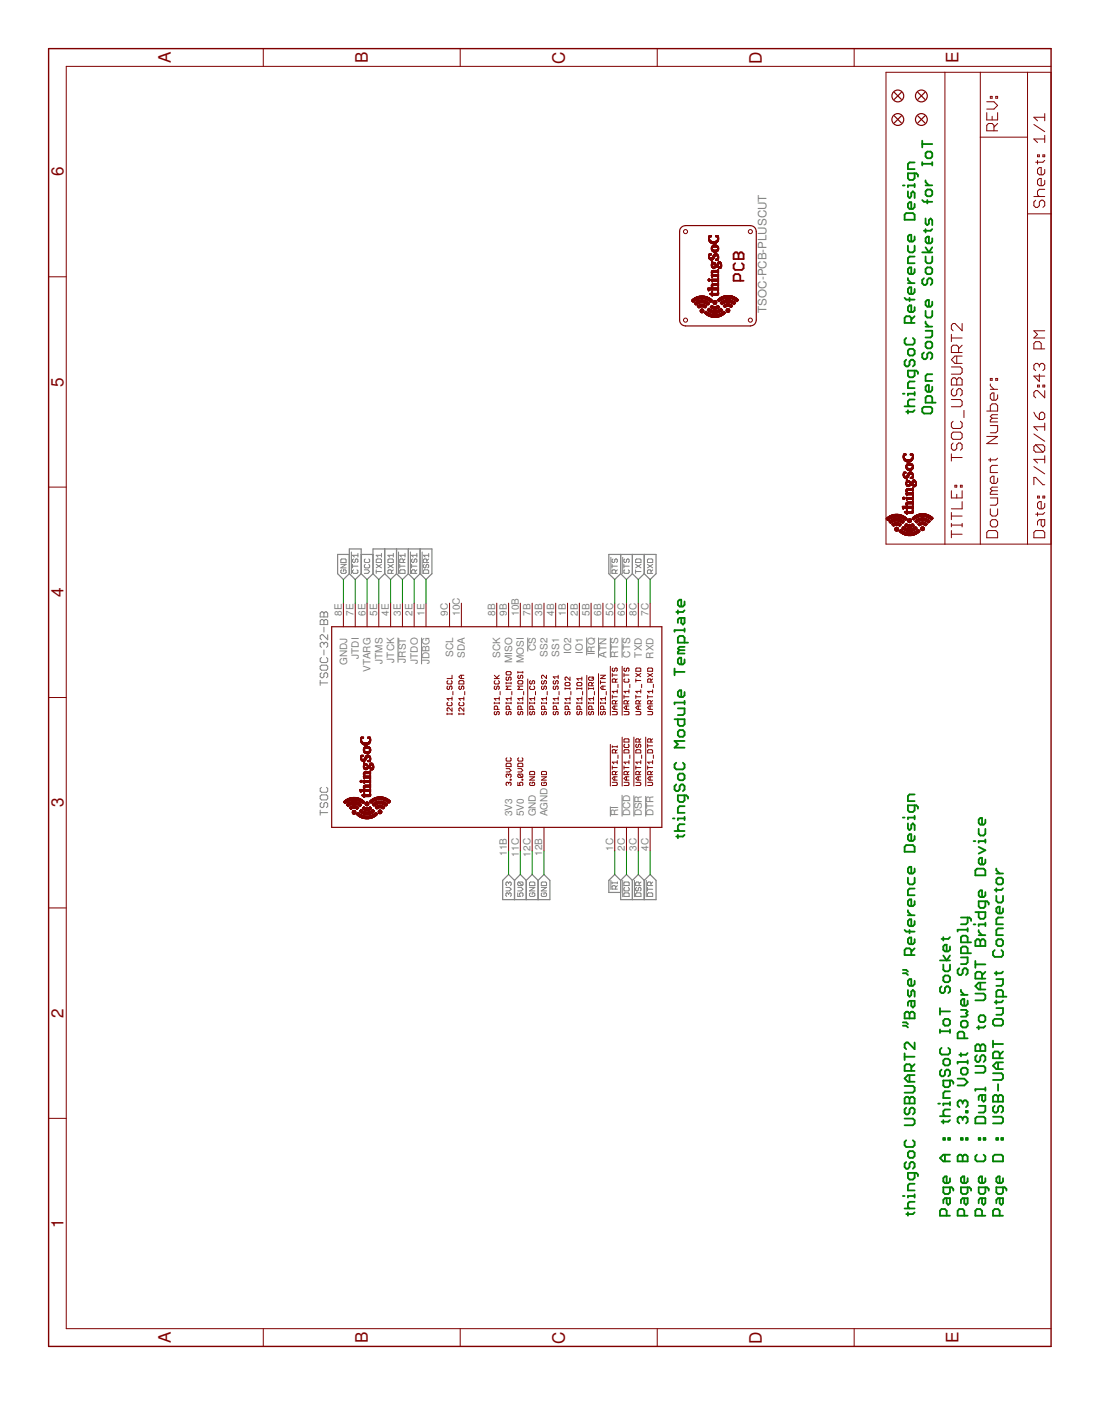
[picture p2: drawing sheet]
<svg xmlns="http://www.w3.org/2000/svg" width="216mm" height="279mm" viewBox="0 0 216 279" stroke-linecap="round" stroke-linejoin="round" font-family="sans-serif">
<defs><g id="words">
<g font-size="3.4" fill="#800000">
<text x="33.6" y="12.4" transform="rotate(-90 33.6 12.4)">A</text>
<text x="72.4" y="12.4" transform="rotate(-90 72.4 12.4)">B</text>
<text x="111.1" y="12.5" transform="rotate(-90 111.1 12.5)">C</text>
<text x="149.9" y="12.5" transform="rotate(-90 149.9 12.5)">D</text>
<text x="188.7" y="12.4" transform="rotate(-90 188.7 12.4)">E</text>
<text x="12.5" y="34.7" transform="rotate(-90 12.5 34.7)">6</text>
<text x="12.5" y="76.1" transform="rotate(-90 12.5 76.1)">5</text>
<text x="12.5" y="117.5" transform="rotate(-90 12.5 117.5)">4</text>
<text x="12.5" y="158.9" transform="rotate(-90 12.5 158.9)">3</text>
<text x="12.5" y="200.3" transform="rotate(-90 12.5 200.3)">2</text>
<text x="12.5" y="241.7" transform="rotate(-90 12.5 241.7)">1</text>
<text x="33.6" y="264.3" transform="rotate(-90 33.6 264.3)">A</text>
<text x="72.4" y="264.3" transform="rotate(-90 72.4 264.3)">B</text>
<text x="111.1" y="264.4" transform="rotate(-90 111.1 264.4)">C</text>
<text x="149.9" y="264.4" transform="rotate(-90 149.9 264.4)">D</text>
<text x="188.7" y="264.3" transform="rotate(-90 188.7 264.3)">E</text>
</g>
<text font-size="2.3" fill="#808080" x="150.9" y="61.5" transform="rotate(-90 150.9 61.5)">TSOC-PCB-PLUSCUT</text>
<g font-size="2" fill="#808080">
<text x="67.3" y="121.2" transform="rotate(-90 67.3 121.2)">8E</text>
<text x="69.6" y="121.2" transform="rotate(-90 69.6 121.2)">7E</text>
<text x="71.9" y="121.2" transform="rotate(-90 71.9 121.2)">6E</text>
<text x="74.2" y="121.2" transform="rotate(-90 74.2 121.2)">5E</text>
<text x="76.6" y="121.2" transform="rotate(-90 76.6 121.2)">4E</text>
<text x="78.9" y="121.2" transform="rotate(-90 78.9 121.2)">3E</text>
<text x="81.2" y="121.2" transform="rotate(-90 81.2 121.2)">2E</text>
<text x="83.5" y="121.2" transform="rotate(-90 83.5 121.2)">1E</text>
<text x="88.2" y="121.2" transform="rotate(-90 88.2 121.2)">9C</text>
<text x="90.5" y="121.2" transform="rotate(-90 90.5 121.2)">10C</text>
<text x="97.4" y="121.2" transform="rotate(-90 97.4 121.2)">8B</text>
<text x="99.8" y="121.2" transform="rotate(-90 99.8 121.2)">9B</text>
<text x="102.1" y="121.2" transform="rotate(-90 102.1 121.2)">10B</text>
<text x="104.4" y="121.2" transform="rotate(-90 104.4 121.2)">7B</text>
<text x="106.7" y="121.2" transform="rotate(-90 106.7 121.2)">3B</text>
<text x="109.1" y="121.2" transform="rotate(-90 109.1 121.2)">4B</text>
<text x="111.4" y="121.2" transform="rotate(-90 111.4 121.2)">1B</text>
<text x="113.7" y="121.2" transform="rotate(-90 113.7 121.2)">2B</text>
<text x="116" y="121.2" transform="rotate(-90 116 121.2)">5B</text>
<text x="118.3" y="121.2" transform="rotate(-90 118.3 121.2)">6B</text>
<text x="120.7" y="121.2" transform="rotate(-90 120.7 121.2)">5C</text>
<text x="123" y="121.2" transform="rotate(-90 123 121.2)">6C</text>
<text x="125.3" y="121.2" transform="rotate(-90 125.3 121.2)">8C</text>
<text x="127.6" y="121.2" transform="rotate(-90 127.6 121.2)">7C</text>
<text x="68.3" y="130.8" transform="rotate(-90 68.3 130.8)">GNDJ</text>
<text x="70.6" y="129.6" transform="rotate(-90 70.6 129.6)">JTDI</text>
<text x="75.3" y="130.6" transform="rotate(-90 75.3 130.6)">JTMS</text>
<text x="77.6" y="130.4" transform="rotate(-90 77.6 130.4)">JTCK</text>
<text x="79.9" y="130.4" transform="rotate(-90 79.9 130.4)">JRST</text>
<text x="82.2" y="130.6" transform="rotate(-90 82.2 130.6)">JTDO</text>
<text x="84.5" y="130.7" transform="rotate(-90 84.5 130.7)">JDBG</text>
<text x="89.2" y="129.3" transform="rotate(-90 89.2 129.3)">SCL</text>
<text x="91.5" y="129.5" transform="rotate(-90 91.5 129.5)">SDA</text>
<text x="98.5" y="129.5" transform="rotate(-90 98.5 129.5)">SCK</text>
<text x="100.8" y="130.5" transform="rotate(-90 100.8 130.5)">MISO</text>
<text x="103.1" y="130.5" transform="rotate(-90 103.1 130.5)">MOSI</text>
<text x="105.4" y="128.2" transform="rotate(-90 105.4 128.2)">CS</text>
<text x="107.8" y="129.2" transform="rotate(-90 107.8 129.2)">SS2</text>
<text x="110.1" y="129.2" transform="rotate(-90 110.1 129.2)">SS1</text>
<text x="112.4" y="128.6" transform="rotate(-90 112.4 128.6)">IO2</text>
<text x="114.7" y="128.6" transform="rotate(-90 114.7 128.6)">IO1</text>
<text x="117" y="128.9" transform="rotate(-90 117 128.9)">IRQ</text>
<text x="119.4" y="129.4" transform="rotate(-90 119.4 129.4)">ATN</text>
<text x="121.7" y="129.4" transform="rotate(-90 121.7 129.4)">RTS</text>
<text x="124" y="129.4" transform="rotate(-90 124 129.4)">CTS</text>
<text x="126.3" y="129.4" transform="rotate(-90 126.3 129.4)">TXD</text>
<text x="128.6" y="129.6" transform="rotate(-90 128.6 129.6)">RXD</text>
<text x="72.9" y="132.2" transform="rotate(-90 72.9 132.2)">VTARG</text>
<text x="100.8" y="160.6" transform="rotate(-90 100.8 160.6)">3V3</text>
<text x="103.1" y="160.6" transform="rotate(-90 103.1 160.6)">5V0</text>
<text x="105.4" y="160.6" transform="rotate(-90 105.4 160.6)">GND</text>
<text x="107.8" y="160.6" transform="rotate(-90 107.8 160.6)">AGND</text>
<text x="121.7" y="160.6" transform="rotate(-90 121.7 160.6)">RI</text>
<text x="124" y="160.6" transform="rotate(-90 124 160.6)">DCD</text>
<text x="126.3" y="160.6" transform="rotate(-90 126.3 160.6)">DSR</text>
<text x="128.6" y="160.6" transform="rotate(-90 128.6 160.6)">DTR</text>
<text x="120.7" y="167.4" transform="rotate(-90 120.7 167.4)">1C</text>
<text x="123" y="167.4" transform="rotate(-90 123 167.4)">2C</text>
<text x="125.3" y="167.4" transform="rotate(-90 125.3 167.4)">3C</text>
<text x="127.6" y="167.4" transform="rotate(-90 127.6 167.4)">4C</text>
<text x="99.8" y="168.4" transform="rotate(-90 99.8 168.4)">11B</text>
<text x="102.1" y="168.5" transform="rotate(-90 102.1 168.5)">11C</text>
<text x="104.4" y="168.5" transform="rotate(-90 104.4 168.5)">12C</text>
<text x="106.7" y="168.4" transform="rotate(-90 106.7 168.4)">12B</text>
</g>
</g></defs>
<g fill="none" stroke="#808080" stroke-width=".2">
<path d="M67.1 111h1l-1 .7h1M67.2 112.1l-.1 .2v.3l.1 .2h.7l.2-.2v-.3l-.2-.2h-.3v.4M67.2 110h.7l.2 .2v.5h-1v-.5zM69.2 108.6v4.3M69.4 111.4h1M69.4 111v.7M69.6 112.1l-.2 .2v.3l.2 .2h.7l.1-.2v-.3l-.1-.2M69.6 110l-.2 .2v.3l.3 .2 .2-.2v-.3l.4-.2 .1 .2v.3l-.1 .2M70.4 109.3h-1l.3 .3M70.4 108.9v.7M71.7 112.1h.7l.3 .4-.3 .3h-.7M71.9 111l-.2 .2v.4l.2 .1h.7l.1-.1v-.4l-.1-.2"/>
<path d="M71.9 110l-.2 .2v.3l.2 .2h.7l.1-.2v-.3l-.1-.2M74 110.2l.2-.2h.7l.2 .2v.5h-1.1zM74 112.5h1.1M74 112.1v.7M74 111l1.1 .7M75.1 111l-1.1 .7M75.1 108.9v.7M75.1 109.3h-1.1l.4 .3M76.3 110.2l.2-.2h.7l.2 .2v.5h-1.1zM76.3 111l1.1 .7M77 112.8v-.5l-.1-.2h-.4l-.2 .2v.5h1.1M77.4 109.3h-1.1l.4 .3"/>
<path d="M77.4 112.1l-.4 .4M77.4 111l-1.1 .7M77.4 108.9v.7M78.4 108.6v4.3M78.7 112.3l.1-.2h.7l.2 .2v.5h-1zM78.7 111.4h1M78.7 111v.7M79.4 110.7v-.5l-.2-.2h-.4l-.1 .2v.5h1M79.7 109.3h-1l.3 .3M79.7 108.9v.7M79.7 110l-.3 .3M80.8 108.6v4.3"/>
<path d="M81 111.4h1M81 111v.7M81.2 110l-.2 .2v.3l.3 .2 .2-.2v-.3l.4-.2 .1 .2v.3l-.1 .2M81.7 112.8v-.5l-.2-.2h-.3l-.2 .2v.5h1M82 112.1l-.3 .4M82 109.3h-1l.3 .3M82 108.9v.7M83.1 108.6v4.3M83.3 112.3l.2-.2h.7l.2 .2v.5h-1.1zM83.5 111l-.2 .2v.4l.4 .1 .1-.1v-.4l.4-.2 .2 .2v.4l-.2 .1M84 110.7v-.5l-.2-.2h-.3l-.2 .2v.5h1.1M84.4 109.3h-1.1l.4 .3"/>
<path d="M84.4 108.9v.7M84.4 110l-.4 .3M120.2 109.7v3.2M120.5 111v.7M120.5 111.4h1M120.6 110l-.1 .2v.3l.3 .2 .2-.2v-.3l.3-.2 .2 .2v.3l-.2 .2M121.2 112.8v-.5l-.2-.2h-.4l-.1 .2v.5h1M121.5 112.1l-.3 .4M122.6 109.7v3.2M122.8 111.4h1M122.8 111v.7M123 112.1l-.2 .2v.3l.2 .2h.7l.1-.2v-.3l-.1-.2"/>
<path d="M123 110l-.2 .2v.3l.2 .2 .3-.2v-.3l.2-.2 .3 .2v.3l-.1 .2M125.1 110.2l.2-.2h.7l.2 .2v.5h-1.1zM125.1 112.5h1.1M125.1 112.1v.7M125.1 111l1.1 .7M126.2 111l-1.1 .7M127.4 110.2l.2-.2h.7l.2 .2v.5h-1.1zM127.4 111l1.1 .7M128.1 112.8v-.5l-.1-.2h-.4l-.2 .2v.5h1.1M128.5 112.1l-.4 .4M128.5 111l-1.1 .7M63 134.4h1.5"/>
<path d="M63 122.2l.3-.3h.2l.3 .3 .2-.3h.3l.2 .3v.7h-1.5zM63 133.9v1M63.3 120.4h.2l.3 .2 .2-.2h.3l.2 .2v.8h-1.5v-.8zM63.3 129.4l-.3 .2v.5l.3 .3h1l.2-.3v-.5l-.2-.2M63.3 130.9h1l.2 .2v.5l-.2 .3h-1l-.3-.3v-.5zM63.3 132.4l-.3 .2v.5l.3 .2h.2l.3-.2v-.5l.2-.2h.3l.2 .2v.5l-.2 .2M63.8 126.6l-.3-.2h-.2l-.3 .2v.5l.3 .3M63.8 120.6v.8M63.8 122.2v.7M63.8 123.4v1M63.8 126.6v.3M63.8 127.9v1"/>
<path d="M63.8 126.6l.2-.2h.3l.2 .2v.5l-.2 .3M64.5 124.9v1l-1-1h-.2l-.3 .2v.5l.3 .3M78.3 125.5v4.9M83 125.5v5.2M103.9 125.5v2.7M115.5 125.5v3.4M117.8 125.5v3.9M120.1 125.5v3.9M122.4 125.5v3.9M63 159.4v1M63 159.9h1.5M63.3 154.9l-.3 .3v.5l.3 .2h1l.2-.2v-.5l-.2-.3"/>
<path d="M63.3 156.4h1l.2 .3v.4l-.2 .3h-1l-.3-.3v-.4zM63.3 157.9l-.3 .3v.4l.3 .3h.2l.3-.3v-.4l.2-.3h.3l.2 .3v.4l-.2 .3M120.1 158.7v2M122.4 156.4v4.3M124.8 156.5v4.2M127.1 156.6v4.1M99.6 174.6h.7l.3 .4-.3 .3h-.7M100.1 175.9l-.2-.2-.3 .2v.3l.1 .2M100.1 175.9l.2-.2 .3 .2v.3l-.2 .2M100.1 173.7l-.2-.2-.3 .2v.4l.1 .1M100.1 173.7l.2-.2 .3 .2v.4l-.2 .1M100.1 173.7v.2"/>
<path d="M100.1 175.9v.1M101.9 175.7v.7h.5l-.2-.4 .2-.3h.4l.1 .2v.3l-.1 .2M101.9 174.6h.7l.3 .4-.3 .3h-.7M102.1 173.5l-.2 .2v.4l.2 .1h.7M102.1 173.5h.7l.1 .2v.4l-.1 .1M102.1 173.5l.7 .7M104.2 173.7l.2-.2h.7l.2 .2v.5h-1.1zM104.2 174.6h1.1l-1.1 .7h1.1M104.4 175.7l-.2 .2v.3l.2 .2h.7l.2-.2v-.3l-.2-.2h-.4v.3M106.5 174.6h1.1l-1.1 .7h1.1M106.5 173.7l.2-.2h.7l.2 .2v.5h-1.1zM106.7 175.7l-.2 .2v.3l.2 .2h.7l.2-.2v-.3l-.2-.2h-.3v.3"/>
<path d="M120.2 173.2v1.8M120.5 173.5v.4M120.5 173.7h1M121.2 174.9v-.5l-.2-.1h-.4l-.1 .1v.5h1M121.5 173.5v.4M121.5 174.3l-.3 .3M122.6 173.2v3.2M122.8 175.9l.2-.2h.7l.1 .2v.5h-1zM122.8 173.7l.2-.2h.7l.1 .2v.5h-1zM123 174.6l-.2 .2v.3l.2 .2h.7l.1-.2v-.3l-.1-.2M124.9 173.2v3.2M125.1 175.9l.2-.2h.7l.2 .2v.5h-1.1z"/>
<path d="M125.3 174.6l-.2 .2v.3l.4 .2 .1-.2v-.3l.4-.2 .2 .2v.3l-.2 .2M125.8 174.2v-.5l-.2-.2h-.3l-.2 .2v.5h1.1M126.2 173.5l-.4 .4M127.2 173.2v3.2M127.4 175.9l.2-.2h.7l.2 .2v.5h-1.1zM127.4 174.6v.7M127.4 175h1.1M128.1 174.2v-.5l-.1-.2h-.4l-.2 .2v.5h1.1M128.5 173.5l-.4 .4"/>
</g>
<g fill="none" stroke="#808080" stroke-width=".23">
<path d="M68.7 109.1h-2.3v3.8l1.2 1.1 1.1-1.1M68.7 112.9v-4.9h2.4v4.9M68.7 112.9l1.2 1.1 1.2-1.1M71.1 109.1h2.3M71.1 112.9l1.1 1.1 1.2-1.1M73.4 112.9v-4.9h11.6v4.9l-1.2 1.1-1.1-1.1M73.4 112.9l1.1 1.1 1.2-1.1M75.7 108v4.9M75.7 112.9l1.2 1.1 1.1-1.1M78 108v4.9M78 112.9l1.2 1.1 1.2-1.1M80.4 112.9l1.1 1.1 1.2-1.1"/>
<path d="M80.4 108v4.9M82.7 108v4.9M122.2 112.9l-1.2 1.1-1.2-1.1v-3.8h9.3v3.8l-1.1 1.1-1.2-1.1M122.2 109.1v3.8M122.2 112.9l1.1 1.1 1.2-1.1M124.5 109.1v3.8M124.5 112.9l1.1 1.1 1.2-1.1M126.8 109.1v3.8M101.3 173.2l-1.2-1.1-1.2 1.1v3.8h9.3v-3.8l-1.1-1.1-1.2 1.1M101.3 173.2l1.1-1.1 1.2 1.1M101.3 173.2v3.8M103.6 173.2l1.1-1.1 1.2 1.1"/>
<path d="M103.6 173.2v3.8M105.9 173.2v3.8M122.2 173.2v3.8h6.9v-3.8l-1.1-1.1-1.2 1.1M122.2 173.2l-1.2-1.1-1.2 1.1v2.4h2.4M122.2 173.2l1.1-1.1 1.2 1.1M124.5 173.2v3.8M124.5 173.2l1.1-1.1 1.2 1.1M126.8 173.2v3.8"/>
</g>
<g fill="none" stroke="#800000" stroke-width=".2">
<path d="M51.8 9.6v3.5M90.6 9.6v3.5M129.3 9.6v3.5M168.1 9.6v3.5M174.4 14.2h32.5v92.9h-32.5zM186 14.2v92.9M192.9 14.2v92.9M194.9 19h.4v.3h-.4zM196 19h.3v.3h-.3zM202.2 14.2v92.9M206.9 13.1h-193.9v248.3h193.9M192.9 27h9.3"/>
<path d="M194.2 22.2v1.4h2.1v-1.4M194.2 20h1.4l.7 .7-.7 .8h-1.4M195.3 22.9v.7M195.6 25.7v-1l-.3-.4h-.8l-.3 .4v1h2.1M196.3 24.3l-.7 .7M203.5 38.7h2.1M203.5 24.5l2.1 1.4M203.8 39.4l-.3 .4v.7l.3 .3h.4l.4-.3v-.7l.3-.4h.4l.3 .4v.7l-.3 .3M204.2 30.5h.4v.3h-.4zM204.2 31.6v.7M205.3 30.5h.3v.3h-.3zM205.6 22.4v1.4"/>
<path d="M205.6 26.6v1.4M205.6 33.3v.8l-.3 .3h-.7l-.4-.3v-.8l.4-.3h.3v1.4M205.6 35.5v.7l-.3 .3h-.7l-.4-.3v-.7l.4-.4h.3v1.4M205.6 37.3h-1l-.4 .3v.7l.4 .4M205.6 31.6l-.3 .3h-1.5M205.6 27.3h-2.1l.7 .7M205.6 23.1h-2.1l.7 .7M9.6 54.5h3.4M202.2 42.1h4.7M187.2 66.5h2.2M187.2 65.8v1.4M187.2 72.2h1.8l.4 .4v.7l-.4 .3h-1.8"/>
<path d="M187.2 78.6h1.8l.4 .4v.7l-.4 .3h-1.8M187.6 74.3h.3l.4 .4 .4-.4h.3l.4 .4v1.1h-2.2v-1.1zM187.6 76.5l-.4 .3v.8l.4 .3h.3l.4-.3v-.8l.4-.3h.3l.4 .3v.8l-.4 .3M188.3 70.1v1.4M188.3 74.7v1.1M188.7 69.4v-1.1l-.4-.4h-.7l-.4 .4v1.1h2.2M189.4 70.1h-1.5l-.7 .7 .7 .7h1.5M189.4 63.6v1.5l-1.5-1.5h-.3l-.4 .4v.7l.4 .4M189.4 67.9l-.7 .7M194.9 74.5h.4v.3h-.4zM194.9 75.5v.4l.7 .7M194.9 76.6h1.4"/>
<path d="M196 74.5h.3v.3h-.3zM196.3 77.7v.7l-.3 .3h-.7l-.4-.3v-.7l.4-.4h.3v1.4M204.2 75.8h.4v.3h-.4zM204.6 71.9l.3-.4h.4l.3 .4v.7l-.3 .3M204.6 71.9l-.4-.4h-.4l-.3 .4v.7l.3 .3M204.6 71.9v.3M204.6 73.6v1.5l-1.1-1.1h2.1M204.9 68.6v-1l-.3-.4h-.8l-.3 .4v1h2.1M205.3 75.8h.3v.3h-.3zM205.6 76.9v1.4l-1.4-1.4h-.4l-.3 .3v.7l.3 .4M205.6 65.1h-2.1l.7 .7-.7 .7h2.1M9.6 95.8h3.4"/>
<path d="M187.2 96.6v1.4h2.2v-1.4M187.2 89.3v1.4M187.2 90h2.2M187.6 82.9l-.4 .3v.8l.4 .3h1.4l.4-.3v-.8l-.4-.3M187.6 85h1.4l.4 .4v.7l-.4 .3h-1.4l-.4-.3v-.7zM187.6 87.2l-.4 .3v.7l.4 .4h.3l.4-.4v-.7l.4-.3h.3l.4 .3v.7l-.4 .4M187.9 95.5h.4v.3h-.4zM188.3 97.3v.7M189 95.5h.4v.3h-.4zM189.4 98.7v1.4h-2.2M189.7 80.8v1.4M194.2 80.9h2.1v-1.1l-.3-.3h-.7l-.4 .3v1.1"/>
<path d="M194.2 85.9h2.1l-2.1 1.4h2.1M194.9 98h1.4v1l-.3 .4h-1.1M194.9 83.7h1.4v1.1l-.3 .4h-1.1M194.9 90.1v.7M195.3 82.3l-.4 .4v.3h1.4M195.3 96.6l-.4 .3v.4h1.4M195.3 96.6h1M195.3 82.3h1M196.3 94.1v.7l-.3 .3h-.7l-.4-.3v-.7l.4-.4h.3v1.4M196.3 91.6h-1l-.4 .3v1.1h1.4M196.3 95.8h-1l-.4 .4 .4 .4M196.3 90.1l-.3 .4h-1.5"/>
<path d="M196.3 81.6h-1l-.4 .4 .4 .3M203.5 95.4v-1.5h.3l1.5 1.5h.3M203.5 91.8l2.1 1.4M203.5 85.4l2.1 1.4M203.5 81.1l.3 .7 .8 .7M203.8 87.5h1.5l.3 .4v.7l-.3 .4M203.8 87.5l-.3 .4v.7l.3 .4h1.5M203.8 87.5l1.5 1.5M204.2 97.6h.4v.4h-.4zM204.6 81.5l.3-.4h.4l.3 .4v.7l-.3 .3h-.7zM205.3 97.6h.3v.4h-.3zM205.6 83.2v1.5"/>
<path d="M205.6 89.7v1.4M205.6 99v.8l-.3 .3h-.7l-.4-.3v-.8l.4-.3h.3v1.4M205.6 90.4h-2.1l.7 .7M205.6 84h-2.1l.7 .7M67.6 118.7v4.6M69.9 118.7v4.6M72.2 118.7v4.6M74.5 118.7v4.6M76.9 118.7v4.6M79.2 118.7v4.6M81.5 118.7v4.6M83.8 118.7v4.6"/>
<path d="M88.5 118.7v4.6M90.8 118.7v4.6M97.8 118.7v4.6M100.1 118.7v4.6M102.4 118.7v4.6M104.7 118.7v4.6M107.1 118.7v4.6M109.4 118.7v4.6M111.7 118.7v4.6M114 118.7v4.6M116.3 118.7v4.6M118.7 118.7v4.6"/>
<path d="M121 118.7v4.6M123.3 118.7v4.6M125.6 118.7v4.6M128 118.7v4.6M187.2 105.1h2.2M187.2 100.8v1.5M187.2 103v.7M187.2 104.4v1.4M187.2 103.3h2.2M187.2 101.5h2.2M189.4 103v.7M194.5 104.4h1.5l.3 .4v1h-2.1v-1z"/>
<path d="M194.9 102.6l.4-.3h.7l.3 .3v.7l-.3 .4h-.7l-.4-.4zM194.9 100.1v1.1l.4 .3h.7l.3-.3v-1.1M203.5 104.8l.3-.4h1.5l.3 .4v1h-2.1zM204.2 100.8v.7M204.9 102.3v1l.4 .4 .3-.4v-1h-1l-.4 .3v.7M205.6 100.8l-.3 .4h-1.5M9.6 137.2h3.4M88.2 135l-.2 .2v.3l.2 .2 .3-.2v-.3l.1-.2 .4 .2-.2 .5M88.2 133.9l-.2 .2v.3l.2 .2h.6l.2-.2-.2-.5M88.2 138.2l-.2 .2v.3l.2 .2h.6l.2-.2-.2-.5M89 132.9v.6h-1M89 137.1v.7"/>
<path d="M89 139.3v.6l-.7-.6h-.1l-.2 .1v.4l.2 .1M89 137.5h-1l.3 .3M89.1 136.1v.6M90.3 134.1l.2-.2h.6l.2 .2v.5h-1zM90.5 135l-.2 .2v.3l.2 .2 .3-.2v-.3l.2-.2 .3 .2v.3l-.2 .2M90.5 138.2l-.2 .2v.3l.2 .2h.6l.2-.2v-.3l-.2-.2M90.8 132.9v.6M91.3 139.3v.6l-.7-.6-.3 .1v.4l.2 .1M91.3 137.5h-1l.3 .3M91.3 132.9h-.7l-.3 .3 .3 .3h.7M91.3 137.1v.7M91.5 136.1v.6"/>
<path d="M97.3 133.5h1M97.3 138.3h1M97.3 132.9l.6 .6M97.3 138.2v.3M97.5 135l-.2 .2v.3l.2 .2 .3-.2v-.3l.1-.2 .4 .2v.3l-.2 .2M97.5 140l-.2 .1v.4l.2 .1 .3-.1v-.4l.1-.1 .4 .1v.4l-.2 .1M97.5 133.9l-.2 .2v.3l.2 .2h.6l.2-.2v-.3l-.2-.2M97.9 139.6v-.5l-.1-.2h-.3l-.2 .2v.5h1M98.3 137.5h-1l.3 .3M98.3 137.1v.7M98.3 138.2v.3M98.3 132.9l-.5 .4"/>
<path d="M98.4 136.1v.6M99.6 138.3h1M99.6 134.3v.3M99.6 138.2v.3M99.6 134.4h1M99.8 140l-.2 .1v.4l.2 .1 .3-.1v-.4l.1-.1 .4 .1v.4l-.2 .1M99.8 133.2l-.2 .2v.3l.2 .2 .3-.2v-.3l.1-.2 .4 .2v.3l-.2 .2M99.8 132.1h.6l.2 .2v.3l-.2 .2h-.6l-.2-.2zM100.2 139.6v-.5l-.1-.2h-.3l-.2 .2v.5h1M100.6 137.5h-1l.3 .3M100.6 135h-1l.3 .3-.3 .4h1M100.6 134.3v.3"/>
<path d="M100.6 137.1v.7M100.6 138.2v.3M100.7 136.1v.6M101.9 134.1l.2-.2h.6l.2 .5-.2 .2h-.6l-.2-.2zM101.9 138.3h1M101.9 132.1v.3M101.9 138.2v.3M101.9 132.3h1M102.1 132.9l-.2 .1v.3l.4 .2 .1-.5 .3-.1 .2 .1-.2 .5M102.1 140l-.2 .1v.4l.4 .1 .1-.1v-.4l.3-.1 .2 .1v.4l-.2 .1M102.6 139.6v-.5l-.2-.2h-.3l-.2 .2v.5h1M102.9 135h-1l.4 .3-.4 .4h1"/>
<path d="M102.9 137.5h-1l.4 .3M102.9 132.1v.3M102.9 137.1v.7M102.9 138.2v.3M103.1 136.1v.6M103.9 133.6v7.1M104.2 138.2v.3M104.2 138.3h1M104.4 133.9l-.2 .2v.3l.2 .2 .3-.2v-.3l.2-.2 .3 .2v.3l-.1 .2M104.4 140l-.2 .1v.4l.4 .1 .1-.1v-.4l.4-.1 .1 .1v.4l-.1 .1M104.4 135l-.2 .2v.3l.2 .2h.7l.1-.2v-.3l-.1-.2M104.9 139.6v-.5l-.2-.2h-.3l-.2 .2v.5h1"/>
<path d="M105.2 137.5h-1l.4 .3M105.2 137.1v.7M105.2 138.2v.3M105.4 136.1v.6M106.6 138.3h.9M106.6 138.2v.3M106.7 133.9l-.1 .2 .1 .5 .4-.2 .1-.5 .3 .2v.3l-.1 .2M106.7 135l-.1 .2 .1 .5 .4-.2 .1-.5 .3 .2v.3l-.1 .2M106.7 140l-.1 .1v.4l.1 .1 .4-.1v-.4l.1-.1 .3 .1v.4l-.1 .1M107.2 139.6v-.5l-.1-.2h-.4l-.1 .2v.5h.9M107.5 137.5h-.9l.3 .3M107.5 132.9v.6l-.6-.6-.3 .1 .1 .5"/>
<path d="M107.5 137.1v.7M107.5 138.2v.3M107.7 136.1v.6M108.9 138.3h1M108.9 138.2v.3M109.1 133.9l-.2 .2v.3l.2 .2 .3-.2v-.3l.1-.2 .4 .2-.2 .5M109.1 135l-.2 .2v.3l.3 .2 .2-.5 .3-.2 .2 .2-.2 .5M109.1 140l-.2 .1v.4l.3 .1 .2-.1v-.4l.3-.1 .2 .1v.4l-.2 .1M109.5 139.6v-.5l-.1-.2h-.3l-.2 .2v.5h1M109.9 137.5h-1l.3 .3M109.9 132.9v.6M109.9 137.1v.7"/>
<path d="M109.9 138.2v.3M109.9 133.2h-1l.3 .3M110 136.1v.6M111.2 138.3h1M111.2 135.5h1M111.2 134.5l.2-.2h.6l.2 .2v.3l-.2 .1h-.6l-.2-.1zM111.2 135.3v.4M111.2 138.2v.3M111.4 140l-.2 .1v.4l.3 .1 .2-.1v-.4l.3-.1 .2 .1v.4l-.2 .1M111.9 139.6v-.5l-.2-.2h-.3l-.2 .2v.5h1M112.2 137.5h-1l.3 .3M112.2 133.2v.7l-.8-.7-.2 .2v.3l.2 .2"/>
<path d="M112.2 135.3v.4M112.2 137.1v.7M112.2 138.2v.3M112.4 136.1v.6M113.5 138.3h1M113.5 135.3v.4M113.5 138.2v.3M113.5 135.5h1M113.7 140l-.2 .1v.4l.2 .1 .3-.1v-.4l.2-.1 .3 .1v.4l-.2 .1M113.7 134.3h.6l.2 .2v.3l-.2 .1h-.6l-.2-.1zM114.2 139.6v-.5l-.2-.2h-.3l-.2 .2v.5h1M114.5 137.5h-1l.4 .3"/>
<path d="M114.5 133.5h-1l.4 .4M114.5 133.2v.7M114.5 135.3v.4M114.5 137.1v.7M114.5 138.2v.3M114.7 136.1v.6M115.5 132.9v7.8M115.8 133.4l.2-.2h.7l.1 .2v.3l-.1 .2h-.7l-.2-.2zM115.8 138.3h1M115.8 135.5h1M115.8 135.3v.4M115.8 138.2v.3"/>
<path d="M116 140l-.2 .1v.4l.4 .1 .1-.1v-.4l.4-.1 .1 .1v.4l-.1 .1M116.5 139.6v-.5l-.2-.2h-.3l-.2 .2v.5h1M116.5 134.9v-.4l-.2-.2h-.3l-.2 .2v.4h1M116.8 137.5h-1l.4 .3M116.8 135.3v.4M116.8 137.1v.7M116.8 138.2v.3M116.8 134.3l-.3 .3M116.8 133.2l-.3 .3M117 136.1v.6M117.8 132.5v8.2M118.2 132.9h.9l-.9 .6h.9"/>
<path d="M118.2 138.3h.9M118.2 134.3h.9M118.2 133.9v.7M118.2 138.2v.3M118.3 140l-.1 .1v.4l.3 .1 .2-.1v-.4l.3-.1 .1 .1v.4l-.1 .1M118.7 135v.7M118.8 139.6v-.5l-.1-.2h-.4l-.1 .2v.5h.9M119.1 137.5h-.9l.3 .3M119.1 135h-.6l-.3 .3 .3 .4h.6M119.1 137.1v.7M119.1 138.2v.3M119.3 136.1v.6"/>
<path d="M120.1 131.1v9.6M120.5 140h.8l.2 .1v.4l-.2 .1h-.8M120.5 137.1h1M120.5 132.8h1M120.5 132.5v.7M120.5 136.8v.6M120.6 131.4l-.1 .2v.3l.1 .2 .4-.2v-.3l.1-.2 .4 .2v.3l-.2 .2M121 138.9v.7M121.1 138.5v-.5l-.1-.1h-.4l-.1 .1v.5h1M121.1 134.2v-.5l-.1-.1h-.4l-.1 .1v.5h1M121.5 138.9h-.7l-.3 .3 .3 .4h.7M121.5 136h-1l.3 .4"/>
<path d="M121.5 135.7v.7M121.5 137.9l-.4 .3M121.5 133.6l-.4 .3M121.6 134.6v.7M122.4 131.1v9.6M122.8 140h.8l.2 .1v.4l-.2 .1h-.8M122.8 137.1h1M122.8 132.8h1M122.8 132.5v.7M122.8 136.8v.6M123 131.4l-.2 .2v.3l.3 .2 .2-.2v-.3l.3-.2 .2 .2v.3l-.2 .2M123 133.6l-.2 .1v.4l.2 .1h.6l.2-.1v-.4l-.2-.1"/>
<path d="M123.3 138.9v.7M123.5 138.5v-.5l-.2-.1-.5 .1v.5h1M123.8 138.9h-.7l-.3 .3 .3 .4h.7M123.8 136h-1l.3 .4M123.8 135.7v.7M123.8 137.9l-.3 .3M124 134.6v.7M125.1 140h.8l.2 .1v.4l-.2 .1h-.8M125.1 137.1h1M125.1 131.6l.2-.2h.6l.2 .2v.5h-1zM125.1 133.6v.6M125.1 136.8v.6"/>
<path d="M125.1 133.9h1M125.1 132.5l1 .7M125.6 138.9v.7M125.8 138.5v-.5l-.2-.1-.5 .1v.5h1M126.1 138.9h-.6l-.4 .3 .4 .4h.6M126.1 136h-1l.4 .4M126.1 135.7v.7M126.1 137.9l-.3 .3M126.1 132.5l-1 .7M126.3 134.6v.7M127.5 140h.8l.1 .1v.4l-.1 .1h-.8M127.5 131.6l.1-.2h.7l.1 .2v.5h-.9z"/>
<path d="M127.5 136.8v.6M127.5 137.1h.9M127.5 132.5l.9 .7M128 138.9v.7M128.1 138.5v-.5l-.1-.1h-.4l-.1 .1v.5h.9M128.1 134.2v-.5l-.1-.1h-.4l-.1 .1v.5h.9M128.4 135.7v.7M128.4 138.9h-.6l-.3 .3 .3 .4h.6M128.4 137.9l-.3 .3M128.4 136h-.9l.3 .4M128.4 133.6l-.3 .3M128.4 132.5l-.9 .7"/>
<path d="M128.6 134.6v.7M88 140.5h1M88 140.3v.3M89 140.3v.3M90.3 140.5h1M90.3 140.3v.3M91.3 140.3v.3M99.6 151.2h.6l.4 .4-.4 .3h-.6M99.8 149.1l-.2 .2 .2 .5h.6l.2-.2v-.3l-.2-.2M99.8 150.2h.6l.2 .1v.5h-1v-.5zM100.1 152.5v.1M100.1 154.1v.1"/>
<path d="M100.1 152.5l-.2-.2-.3 .2 .2 .5M100.1 154.1l-.2-.2-.3 .2v.3l.2 .2M100.1 152.5l.1-.2 .4 .2v.3l-.2 .2M100.1 154.1l.1-.2 .4 .2v.3l-.2 .2M100.4 153.3h.2v.2h-.2zM101.9 153.9v.7h.5l-.1-.4 .1-.3h.3l.2 .2v.3l-.2 .2M101.9 151.2h.7l.3 .4-.3 .3h-.7M102.1 149.1l-.2 .2v.3l.2 .2h.6l.2-.2-.2-.5M102.1 150.2h.6l.2 .1v.5h-1v-.5zM102.1 152.3l-.2 .2v.3l.2 .2h.6M102.1 152.3h.6l.2 .2-.2 .5M102.1 152.3l.6 .7"/>
<path d="M102.7 153.3h.2v.2h-.2zM104.2 151.9l.2-.1h.7l.1 .1v.5h-1zM104.2 152.8h1l-1 .7h1M104.4 153.9l-.2 .2v.3l.2 .2h.7l.1-.2v-.3l-.1-.2h-.4v.3M106.6 151.9l.1-.1h.7l.1 .1v.5h-.9zM106.6 152.8h.9l-.9 .7h.9M106.7 153.9l-.1 .2v.3l.1 .2h.7l.1-.2v-.3l-.1-.2h-.3v.3M120.1 146.5v8.2M120.5 153.9h.8l.2 .2v.3l-.2 .2h-.8M120.5 146.7v.4M120.5 150.7v.7M120.5 151h1"/>
<path d="M120.5 146.9h1M121 152.8v.7M121.1 148.1v-.4l-.1-.2h-.4l-.1 .2v.4h1M121.1 152.4v-.5l-.1-.1h-.4l-.1 .1v.5h1M121.5 146.7v.4M121.5 149.6v.7M121.5 152.8h-.7l-.3 .4 .3 .3h.7M121.5 151.8l-.4 .3M121.5 150h-1l.3 .3M121.5 147.5l-.4 .3M121.6 148.6v.6M122.4 145v9.7"/>
<path d="M122.8 145.5l.2-.1h.6l.2 .1v.5h-1zM122.8 147.7l.2-.2h.6l.2 .2v.4h-1zM122.8 153.9h.8l.2 .2v.3l-.2 .2h-.8M122.8 150.7v.7M122.8 151h1M123 146.4l-.2 .2v.3l.2 .2h.6l.2-.2-.2-.5M123.3 152.8v.7M123.5 152.4v-.5l-.2-.1-.5 .1v.5h1M123.8 149.6v.7M123.8 152.8h-.7l-.3 .4 .3 .3h.7M123.8 150h-1l.3 .3M123.8 151.8l-.3 .3"/>
<path d="M124 148.6v.6M124.8 145v9.7M125.1 147.7l.2-.2h.6l.2 .2v.4h-1zM125.1 153.9h.8l.2 .2v.3l-.2 .2h-.8M125.1 150.7v.7M125.1 151h1M125.3 146.4l-.2 .2v.3l.2 .2 .3-.2v-.3l.2-.2 .3 .2v.3l-.2 .2M125.6 152.8v.7M125.8 146v-.5l-.2-.1-.5 .1v.5h1M125.8 152.4v-.5l-.2-.1-.5 .1v.5h1M126.1 149.6v.7M126.1 152.8h-.6l-.4 .4 .4 .3h.6"/>
<path d="M126.1 150h-1l.4 .3M126.1 151.8l-.3 .3M126.1 145.4l-.3 .3M126.3 148.6v.6M127.1 145v9.7M127.5 147.7l.1-.2h.7l.1 .2v.4h-.9zM127.5 153.9h.8l.1 .2v.3l-.1 .2h-.8M127.5 146.4v.7M127.5 150.7v.7M127.5 151h.9M127.5 146.7h.9M128 152.8v.7"/>
<path d="M128.1 146v-.5l-.1-.1h-.4l-.1 .1v.5h.9M128.1 152.4v-.5l-.1-.1h-.4l-.1 .1v.5h.9M128.4 149.6v.7M128.4 152.8h-.6l-.3 .4 .3 .3h.6M128.4 150h-.9l.3 .3M128.4 151.8l-.3 .3M128.4 145.4l-.3 .3M128.6 148.6v.6M9.6 178.6h3.4M100.1 162.8v4.6M102.4 162.8v4.6M104.7 162.8v4.6"/>
<path d="M107.1 162.8v4.6M121 162.8v4.6M123.3 162.8v4.6M125.6 162.8v4.6M128 162.8v4.6M9.6 220h3.4M51.8 261.4v3.5M90.6 261.4v3.5M129.3 261.4v3.5M168.1 261.4v3.5"/>
<circle cx="134.9" cy="45.6" r=".4"/>
<circle cx="147.7" cy="45.6" r=".4"/>
<circle cx="134.9" cy="63" r=".4"/>
<circle cx="147.7" cy="63" r=".4"/>
</g>
<path d="M9.6 9.6h197.3v255.3h-197.3z" fill="none" stroke="#800000" stroke-width=".28"/>
<g fill="none" stroke="#800000" stroke-width=".23">
<path d="M176 18.2l1.4 1.4M177.4 18.2l-1.4 1.4M180.6 18.2l1.4 1.4M182 18.2l-1.4 1.4M176 22.8l1.4 1.4M177.4 22.8l-1.4 1.4M180.6 22.8l1.4 1.4M182 22.8l-1.4 1.4M134 44.8l.4-.3 .5-.1h12.8l.5 .1 .4 .3 .2 .8v17.4l-.1 .5-.3 .4-.7 .2h-12.8l-.5-.1-.4-.3-.2-.7v-17.4zM65.3 123.3h65v39.5h-65z"/>
<circle cx="176.7" cy="18.9" r="1.16"/>
<circle cx="181.3" cy="18.9" r="1.16"/>
<circle cx="176.7" cy="23.5" r="1.16"/>
<circle cx="181.3" cy="23.5" r="1.16"/>
</g>
<g fill="#800000" stroke="#800000" stroke-width=".2">
<path d="M76.8 157.6l.1 .2z"/>
<path d="M76.8 157.6v.2z"/>
<path d="M76.7 157.5l.1 .3z"/>
<path d="M76.7 157.5v.4z"/>
<path d="M76.6 157.5l.1 .4z"/>
<path d="M76.6 157.4l.1 .5z"/>
<path d="M76.6 157.4v.6z"/>
<path d="M76.5 157.4l.1 .6z"/>
<path d="M76.5 157.4v.6z"/>
<path d="M76.4 157.3l.1 .7z"/>
<path d="M76.4 157.3l.1 .6z"/>
<path d="M76.4 157.3v.6z"/>
<path d="M76.3 157.3l.1 .6z"/>
<path d="M76.3 157.2l.1 .7z"/>
<path d="M76.3 157.2v.7z"/>
<path d="M76.3 157.2v.6z"/>
<path d="M76.2 158.2l.1 .1z"/>
<path d="M76.2 157.2l.1 .6z"/>
<path d="M76.2 158.2v.2z"/>
<path d="M76.2 157.2v.6z"/>
<path d="M76.1 158.1l.1 .3z"/>
<path d="M76.1 157.1l.1 .6z"/>
<path d="M76.1 158.1l.1 .4z"/>
<path d="M76.1 158.1v.4z"/>
<path d="M76.1 157.1v.6z"/>
<path d="M76 158l.1 .5z"/>
<path d="M76 157.1l.1 .6z"/>
<path d="M76 158v.6z"/>
<path d="M76 157.1v.5z"/>
<path d="M75.9 158l.1 .6z"/>
<path d="M75.9 157l.1 .6z"/>
<path d="M75.9 158v.6z"/>
<path d="M75.9 157v.6z"/>
<path d="M75.9 157.9v.7z"/>
<path d="M75.9 157.9v.6z"/>
<path d="M75.8 157.9l.1 .6z"/>
<path d="M75.8 157l.1 .5z"/>
<path d="M75.8 157.9v.6z"/>
<path d="M75.8 157v.5z"/>
<path d="M75.7 157.9l.1 .5z"/>
<path d="M75.7 157l.1 .5z"/>
<path d="M75.7 157.9v.5z"/>
<path d="M75.7 157v.5z"/>
<path d="M75.7 157.8v.6z"/>
<path d="M75.7 156.9v.6z"/>
<path d="M75.6 158.8l.1 .1z"/>
<path d="M75.6 157.8l.1 .6z"/>
<path d="M75.6 156.9l.1 .6z"/>
<path d="M75.6 158.7v.3z"/>
<path d="M75.6 157.8v.5z"/>
<path d="M75.6 156.9v.6z"/>
<path d="M75.6 156.9v.5z"/>
<path d="M75.5 158.7l.1 .3z"/>
<path d="M75.5 157.8l.1 .5z"/>
<path d="M75.5 156.9l.1 .5z"/>
<path d="M75.5 158.7v.4z"/>
<path d="M75.5 157.8v.5z"/>
<path d="M75.5 156.9v.5z"/>
<path d="M75.5 158.6v.5z"/>
<path d="M75.4 158.6l.1 .5z"/>
<path d="M75.4 157.7l.1 .6z"/>
<path d="M75.4 156.9l.1 .5z"/>
<path d="M75.4 158.6l.1 .6z"/>
<path d="M75.4 158.6v.6z"/>
<path d="M75.4 157.7v.5z"/>
<path d="M75.4 156.9v.5z"/>
<path d="M75.4 156.8v.6z"/>
<path d="M75.3 158.6l.1 .5z"/>
<path d="M75.3 157.7l.1 .5z"/>
<path d="M75.3 156.8l.1 .6z"/>
<path d="M75.3 158.6v.5z"/>
<path d="M75.3 157.7v.5z"/>
<path d="M75.3 156.8v.6z"/>
<path d="M75.2 158.6l.1 .5z"/>
<path d="M75.2 157.7l.1 .5z"/>
<path d="M75.2 156.8l.1 .6z"/>
<path d="M75.2 158.5l.1 .6z"/>
<path d="M75.2 158.5v.6z"/>
<path d="M75.2 157.7v.5z"/>
<path d="M75.2 156.8v.5z"/>
<path d="M75.2 158.5v.5z"/>
<path d="M75.1 158.5l.1 .5z"/>
<path d="M75.1 157.6l.1 .6z"/>
<path d="M75.1 156.8l.1 .6z"/>
<path d="M75.1 159.6l.1 .3z"/>
<path d="M75.1 159.6v.3z"/>
<path d="M75.1 158.5v.5z"/>
<path d="M75.1 157.6v.6z"/>
<path d="M75.1 156.8v.6z"/>
<path d="M75 159.5l.1 .5z"/>
<path d="M75 158.5l.1 .5z"/>
<path d="M75 157.6l.1 .6z"/>
<path d="M75 156.8l.1 .5z"/>
<path d="M75 159.4v.6z"/>
<path d="M75 158.5v.4z"/>
<path d="M75 157.6v.6z"/>
<path d="M75 156.8v.5z"/>
<path d="M75 157.6v.5z"/>
<path d="M75 159.4v.7z"/>
<path d="M75 158.4v.5z"/>
<path d="M74.9 159.4l.1 .7z"/>
<path d="M74.9 158.4l.1 .5z"/>
<path d="M74.9 157.6l.1 .5z"/>
<path d="M74.9 156.8l.1 .5z"/>
<path d="M74.9 159.4v.7z"/>
<path d="M74.9 158.4v.5z"/>
<path d="M74.9 157.6v.5z"/>
<path d="M74.9 156.8v.5z"/>
<path d="M74.8 159.4l.1 .7z"/>
<path d="M74.8 158.4l.1 .5z"/>
<path d="M74.8 157.6l.1 .5z"/>
<path d="M74.8 156.8l.1 .5z"/>
<path d="M74.8 159.4v.7z"/>
<path d="M74.8 158.4v.5z"/>
<path d="M74.8 157.6v.5z"/>
<path d="M74.8 156.8v.5z"/>
<path d="M74.7 159.3l.1 .8z"/>
<path d="M74.7 158.4l.1 .5z"/>
<path d="M74.7 157.6l.1 .5z"/>
<path d="M74.7 156.8l.1 .5z"/>
<path d="M74.7 159.4l.1 .7z"/>
<path d="M74.7 159.4v.7z"/>
<path d="M74.7 158.4v.5z"/>
<path d="M74.7 157.6v.5z"/>
<path d="M74.7 156.8v.5z"/>
<path d="M74.6 159.4l.1 .7z"/>
<path d="M74.6 158.4l.1 .5z"/>
<path d="M74.6 157.6l.1 .5z"/>
<path d="M74.6 156.8l.1 .5z"/>
<path d="M74.6 159.4v.7z"/>
<path d="M74.6 158.4v.5z"/>
<path d="M74.6 157.6v.5z"/>
<path d="M74.6 156.8v.5z"/>
<path d="M74.5 159.4l.1 .6z"/>
<path d="M74.5 158.5l.1 .4z"/>
<path d="M74.5 157.6l.1 .5z"/>
<path d="M74.5 156.8l.1 .5z"/>
<path d="M74.5 159.5v.5z"/>
<path d="M74.5 158.5v.5z"/>
<path d="M74.5 157.6v.6z"/>
<path d="M74.5 156.8v.5z"/>
<path d="M74.5 159.6v.3z"/>
<path d="M74.4 159.6l.1 .3z"/>
<path d="M74.4 158.5l.1 .5z"/>
<path d="M74.4 157.6l.1 .6z"/>
<path d="M74.4 156.8l.1 .5z"/>
<path d="M74.4 158.5v.5z"/>
<path d="M74.4 157.6v.6z"/>
<path d="M74.4 156.8v.5z"/>
<path d="M74.4 157.7v.5z"/>
<path d="M74.3 158.5l.1 .6z"/>
<path d="M74.3 157.7l.1 .5z"/>
<path d="M74.3 156.8l.1 .6z"/>
<path d="M74.3 158.5v.6z"/>
<path d="M74.3 157.7v.5z"/>
<path d="M74.3 156.8v.6z"/>
<path d="M74.3 158.6v.5z"/>
<path d="M74.2 158.6l.1 .5z"/>
<path d="M74.2 157.7l.1 .5z"/>
<path d="M74.2 156.8l.1 .6z"/>
<path d="M74.2 160.1l.1 .2z"/>
<path d="M74.2 160.1v.2z"/>
<path d="M74.2 158.6v.6z"/>
<path d="M74.2 157.7v.5z"/>
<path d="M74.2 156.8v.6z"/>
<path d="M74.2 156.9v.5z"/>
<path d="M74.1 160.1l.1 .3z"/>
<path d="M74.1 158.6l.1 .6z"/>
<path d="M74.1 157.7l.1 .5z"/>
<path d="M74.1 156.9l.1 .5z"/>
<path d="M74.1 160l.1 .4z"/>
<path d="M74.1 160v.4z"/>
<path d="M74.1 158.6v.5z"/>
<path d="M74.1 157.7v.6z"/>
<path d="M74.1 156.9v.5z"/>
<path d="M74.1 157.8v.5z"/>
<path d="M74 160l.1 .4z"/>
<path d="M74 158.7l.1 .4z"/>
<path d="M74 157.8l.1 .5z"/>
<path d="M74 156.9l.1 .5z"/>
<path d="M74 160l.1 .5z"/>
<path d="M74 159.9v.6z"/>
<path d="M74 158.7v.3z"/>
<path d="M74 157.8v.5z"/>
<path d="M74 156.9v.5z"/>
<path d="M74 156.9v.6z"/>
<path d="M73.9 159.9l.1 .6z"/>
<path d="M73.9 158.7l.1 .3z"/>
<path d="M73.9 157.8l.1 .5z"/>
<path d="M73.9 156.9l.1 .6z"/>
<path d="M73.9 158.8l.1 .1z"/>
<path d="M73.9 157.8l.1 .6z"/>
<path d="M73.9 157l.1 .5z"/>
<path d="M73.9 159.9v.7z"/>
<path d="M73.9 158.8v.1z"/>
<path d="M73.9 157.8v.6z"/>
<path d="M73.9 157v.5z"/>
<path d="M73.9 160v.6z"/>
<path d="M73.9 156.9v.6z"/>
<path d="M73.8 160l.1 .6z"/>
<path d="M73.8 157.9l.1 .5z"/>
<path d="M73.8 157l.1 .5z"/>
<path d="M73.8 157.8l.1 .6z"/>
<path d="M73.8 160v.6z"/>
<path d="M73.8 157.9v.5z"/>
<path d="M73.8 157v.5z"/>
<path d="M73.8 157.9v.6z"/>
<path d="M73.7 160.1l.1 .6z"/>
<path d="M73.7 157.9l.1 .6z"/>
<path d="M73.7 157l.1 .5z"/>
<path d="M73.7 160.1v.6z"/>
<path d="M73.7 157.9v.6z"/>
<path d="M73.7 157v.6z"/>
<path d="M73.7 159.6v.1z"/>
<path d="M73.7 157.9v.7z"/>
<path d="M73.6 160.1l.1 .6z"/>
<path d="M73.6 159.6l.1 .1z"/>
<path d="M73.6 158l.1 .6z"/>
<path d="M73.6 157l.1 .6z"/>
<path d="M73.6 160.1v.6z"/>
<path d="M73.6 159.5v.2z"/>
<path d="M73.6 158v.6z"/>
<path d="M73.6 157v.6z"/>
<path d="M73.6 160.2v.6z"/>
<path d="M73.6 159.5v.3z"/>
<path d="M73.6 157.1v.5z"/>
<path d="M73.5 160.2l.1 .6z"/>
<path d="M73.5 159.5l.1 .3z"/>
<path d="M73.5 158l.1 .6z"/>
<path d="M73.5 157.1l.1 .5z"/>
<path d="M73.5 150.7l.1 .4z"/>
<path d="M73.5 159.4l.1 .4z"/>
<path d="M73.5 158l.1 .5z"/>
<path d="M73.5 157.1l.1 .6z"/>
<path d="M73.5 150.6l.1 .6z"/>
<path d="M73.5 160.3v.5z"/>
<path d="M73.5 159.4v.5z"/>
<path d="M73.5 158.1v.4z"/>
<path d="M73.5 157.1v.6z"/>
<path d="M73.5 150.6v.7z"/>
<path d="M73.5 150.5v.8z"/>
<path d="M73.4 160.3l.1 .5z"/>
<path d="M73.4 159.4l.1 .5z"/>
<path d="M73.4 158.1l.1 .4z"/>
<path d="M73.4 157.1l.1 .6z"/>
<path d="M73.4 150.4l.1 .9z"/>
<path d="M73.4 159.3l.1 .6z"/>
<path d="M73.4 150.4l.1 1z"/>
<path d="M73.4 160.3v.5z"/>
<path d="M73.4 159.3v.6z"/>
<path d="M73.4 158.1v.3z"/>
<path d="M73.4 157.1v.6z"/>
<path d="M73.4 150.3v1.1z"/>
<path d="M73.4 160.3v.6z"/>
<path d="M73.4 158.2v.2z"/>
<path d="M73.4 157.2v.6z"/>
<path d="M73.4 151v.4z"/>
<path d="M73.4 150.3v.4z"/>
<path d="M73.3 160.3l.1 .6z"/>
<path d="M73.3 159.3l.1 .6z"/>
<path d="M73.3 158.2l.1 .2z"/>
<path d="M73.3 157.2l.1 .6z"/>
<path d="M73.3 151l.1 .4z"/>
<path d="M73.3 150.3l.1 .3z"/>
<path d="M73.3 159.3l.1 .7z"/>
<path d="M73.3 160.4v.5z"/>
<path d="M73.3 159.4v.6z"/>
<path d="M73.3 158.2v.1z"/>
<path d="M73.3 157.2v.6z"/>
<path d="M73.3 151v.5z"/>
<path d="M73.3 150.3v.3z"/>
<path d="M73.3 151.1v.4z"/>
<path d="M73.3 150.2v.4z"/>
<path d="M73.3 150.2v.3z"/>
<path d="M73.2 160.4l.1 .5z"/>
<path d="M73.2 159.4l.1 .6z"/>
<path d="M73.2 157.2l.1 .6z"/>
<path d="M73.2 151.1l.1 .4z"/>
<path d="M73.2 150.2l.1 .3z"/>
<path d="M73.2 157.3l.1 .6z"/>
<path d="M73.2 160.4v.6z"/>
<path d="M73.2 159.5v.6z"/>
<path d="M73.2 157.3v.6z"/>
<path d="M73.2 151.1v.4z"/>
<path d="M73.2 150.2v.3z"/>
<path d="M73.2 159.5v.5z"/>
<path d="M73.2 151.2v.3z"/>
<path d="M73.1 160.4l.1 .6z"/>
<path d="M73.1 159.5l.1 .6z"/>
<path d="M73.1 157.3l.1 .6z"/>
<path d="M73.1 151.2l.1 .3z"/>
<path d="M73.1 150.2l.1 .3z"/>
<path d="M73.1 160.4v.6z"/>
<path d="M73.1 159.6v.5z"/>
<path d="M73.1 157.3v.7z"/>
<path d="M73.1 151.2v.3z"/>
<path d="M73.1 150.2v.3z"/>
<path d="M73.1 159v.2z"/>
<path d="M73.1 157.4v.6z"/>
<path d="M73 160.4l.1 .6z"/>
<path d="M73 159.6l.1 .5z"/>
<path d="M73 159l.1 .2z"/>
<path d="M73 157.4l.1 .6z"/>
<path d="M73 151.1l.1 .4z"/>
<path d="M73 150.1l.1 .4z"/>
<path d="M73 160.5l.1 .5z"/>
<path d="M73 160.5v.5z"/>
<path d="M73 159.6v.5z"/>
<path d="M73 158.9v.3z"/>
<path d="M73 157.4v.6z"/>
<path d="M73 151.1v.4z"/>
<path d="M73 150.2v.3z"/>
<path d="M73 151.1v.3z"/>
<path d="M73 150.2v.4z"/>
<path d="M73 150.1v.5z"/>
<path d="M72.9 160.5l.1 .5z"/>
<path d="M72.9 159.6l.1 .6z"/>
<path d="M72.9 158.9l.1 .4z"/>
<path d="M72.9 157.5l.1 .5z"/>
<path d="M72.9 156.3l.1 .2z"/>
<path d="M72.9 151.1l.1 .3z"/>
<path d="M72.9 150.2l.1 .5z"/>
<path d="M72.9 149.1l.1 .4z"/>
<path d="M72.9 147.4l.1 .3z"/>
<path d="M72.9 145.4l.1 .4z"/>
<path d="M72.9 158.8l.1 .5z"/>
<path d="M72.9 157.5l.1 .4z"/>
<path d="M72.9 156.2l.1 .4z"/>
<path d="M72.9 155.2l.1 .7z"/>
<path d="M72.9 154.3l.1 .7z"/>
<path d="M72.9 153.4l.1 .7z"/>
<path d="M72.9 152.6l.1 .6z"/>
<path d="M72.9 151.7l.1 .7z"/>
<path d="M72.9 150.2l.1 .6z"/>
<path d="M72.9 149l.1 .6z"/>
<path d="M72.9 147.3l.1 .5z"/>
<path d="M72.9 145.3l.1 .6z"/>
<path d="M72.9 160.5v.5z"/>
<path d="M72.9 159.6v.6z"/>
<path d="M72.9 158.8v.5z"/>
<path d="M72.9 157.5v.4z"/>
<path d="M72.9 156.1v.5z"/>
<path d="M72.9 155.2v.7z"/>
<path d="M72.9 154.3v.7z"/>
<path d="M72.9 153.4v.7z"/>
<path d="M72.9 152.6v.6z"/>
<path d="M72.9 151.7v.7z"/>
<path d="M72.9 151v.3z"/>
<path d="M72.9 150.2v.8z"/>
<path d="M72.9 148.9v.9z"/>
<path d="M72.9 147.3v.6z"/>
<path d="M72.9 145.2v.8z"/>
<path d="M72.9 159.7v.5z"/>
<path d="M72.9 156v.7z"/>
<path d="M72.9 150.2v1.1z"/>
<path d="M72.9 147.2v.7z"/>
<path d="M72.9 145.1v.9z"/>
<path d="M72.8 160.5l.1 .5z"/>
<path d="M72.8 159.7l.1 .5z"/>
<path d="M72.8 158.8l.1 .5z"/>
<path d="M72.8 157.5l.1 .4z"/>
<path d="M72.8 156l.1 .7z"/>
<path d="M72.8 155.2l.1 .7z"/>
<path d="M72.8 154.3l.1 .7z"/>
<path d="M72.8 153.4l.1 .7z"/>
<path d="M72.8 152.6l.1 .6z"/>
<path d="M72.8 151.7l.1 .7z"/>
<path d="M72.8 150.2l.1 1z"/>
<path d="M72.8 148.9l.1 1z"/>
<path d="M72.8 147.2l.1 .8z"/>
<path d="M72.8 145l.1 1.1z"/>
<path d="M72.8 158.7l.1 .6z"/>
<path d="M72.8 157.6l.1 .3z"/>
<path d="M72.8 148.8l.1 1.1z"/>
<path d="M72.8 147.1l.1 .9z"/>
<path d="M72.8 160.5v.6z"/>
<path d="M72.8 159.7v.5z"/>
<path d="M72.8 158.7v.6z"/>
<path d="M72.8 157.6v.2z"/>
<path d="M72.8 156v.7z"/>
<path d="M72.8 155.2v.7z"/>
<path d="M72.8 154.3v.7z"/>
<path d="M72.8 153.4v.7z"/>
<path d="M72.8 152.6v.6z"/>
<path d="M72.8 151.7v.7z"/>
<path d="M72.8 150.3v.9z"/>
<path d="M72.8 148.8v1.1z"/>
<path d="M72.8 147.1v.9z"/>
<path d="M72.8 145v1.2z"/>
<path d="M72.8 158.8v.6z"/>
<path d="M72.8 155.3v.4z"/>
<path d="M72.8 154.5v.4z"/>
<path d="M72.8 153.6v.4z"/>
<path d="M72.8 152.7v.4z"/>
<path d="M72.8 151.8v.4z"/>
<path d="M72.8 147.6v.5z"/>
<path d="M72.8 147.1v.4z"/>
<path d="M72.7 160.5l.1 .6z"/>
<path d="M72.7 159.7l.1 .5z"/>
<path d="M72.7 158.8l.1 .6z"/>
<path d="M72.7 157.6l.1 .2z"/>
<path d="M72.7 156l.1 .7z"/>
<path d="M72.7 155.3l.1 .4z"/>
<path d="M72.7 154.5l.1 .3z"/>
<path d="M72.7 153.6l.1 .3z"/>
<path d="M72.7 152.7l.1 .4z"/>
<path d="M72.7 151.9l.1 .3z"/>
<path d="M72.7 150.3l.1 .9z"/>
<path d="M72.7 149.4l.1 .5z"/>
<path d="M72.7 148.7l.1 .5z"/>
<path d="M72.7 147.7l.1 .4z"/>
<path d="M72.7 147l.1 .4z"/>
<path d="M72.7 145.6l.1 .6z"/>
<path d="M72.7 145l.1 .4z"/>
<path d="M72.7 156.2l.1 .5z"/>
<path d="M72.7 150.4l.1 .8z"/>
<path d="M72.7 149.5l.1 .4z"/>
<path d="M72.7 148.7l.1 .4z"/>
<path d="M72.7 145.8l.1 .5z"/>
<path d="M72.7 145l.1 .3z"/>
<path d="M72.7 160.5v.6z"/>
<path d="M72.7 159.7v.5z"/>
<path d="M72.7 158.8v.6z"/>
<path d="M72.7 156.3v.4z"/>
<path d="M72.7 155.3v.4z"/>
<path d="M72.7 154.5v.3z"/>
<path d="M72.7 153.6v.3z"/>
<path d="M72.7 152.7v.4z"/>
<path d="M72.7 151.9v.3z"/>
<path d="M72.7 150.5v.7z"/>
<path d="M72.7 149.6v.3z"/>
<path d="M72.7 148.7v.4z"/>
<path d="M72.7 147.7v.4z"/>
<path d="M72.7 147v.4z"/>
<path d="M72.7 145.8v.5z"/>
<path d="M72.7 145v.3z"/>
<path d="M72.7 150.6v.6z"/>
<path d="M72.7 148.7v.3z"/>
<path d="M72.7 147.8v.3z"/>
<path d="M72.7 160.6v.5z"/>
<path d="M72.7 159.7v.6z"/>
<path d="M72.7 158.9v.5z"/>
<path d="M72.7 150.7v.5z"/>
<path d="M72.7 147.8v.4z"/>
<path d="M72.7 147v.3z"/>
<path d="M72.7 145.9v.4z"/>
<path d="M72.6 160.6l.1 .5z"/>
<path d="M72.6 159.7l.1 .6z"/>
<path d="M72.6 158.9l.1 .5z"/>
<path d="M72.6 156.4l.1 .3z"/>
<path d="M72.6 155.3l.1 .4z"/>
<path d="M72.6 154.5l.1 .3z"/>
<path d="M72.6 153.6l.1 .3z"/>
<path d="M72.6 152.7l.1 .4z"/>
<path d="M72.6 151.9l.1 .3z"/>
<path d="M72.6 150.9l.1 .3z"/>
<path d="M72.6 149.6l.1 .3z"/>
<path d="M72.6 148.6l.1 .4z"/>
<path d="M72.6 147.8l.1 .4z"/>
<path d="M72.6 147l.1 .3z"/>
<path d="M72.6 145.9l.1 .4z"/>
<path d="M72.6 145l.1 .3z"/>
<path d="M72.6 160.6v.5z"/>
<path d="M72.6 159.7v.6z"/>
<path d="M72.6 158.9v.5z"/>
<path d="M72.6 156.4v.3z"/>
<path d="M72.6 155.3v.4z"/>
<path d="M72.6 154.5v.3z"/>
<path d="M72.6 153.6v.3z"/>
<path d="M72.6 152.7v.4z"/>
<path d="M72.6 151.9v.3z"/>
<path d="M72.6 150.9v.3z"/>
<path d="M72.6 149.6v.3z"/>
<path d="M72.6 148.6v.4z"/>
<path d="M72.6 147.8v.4z"/>
<path d="M72.6 146.9v.4z"/>
<path d="M72.6 145.9v.5z"/>
<path d="M72.6 145v.3z"/>
<path d="M72.6 151v.2z"/>
<path d="M72.6 146v.4z"/>
<path d="M72.6 158.1v.2z"/>
<path d="M72.6 145.1v.2z"/>
<path d="M72.5 160.6l.1 .5z"/>
<path d="M72.5 159.8l.1 .5z"/>
<path d="M72.5 158.9l.1 .5z"/>
<path d="M72.5 158l.1 .3z"/>
<path d="M72.5 156.4l.1 .3z"/>
<path d="M72.5 155.3l.1 .4z"/>
<path d="M72.5 154.5l.1 .3z"/>
<path d="M72.5 153.6l.1 .3z"/>
<path d="M72.5 152.7l.1 .4z"/>
<path d="M72.5 151.9l.1 .3z"/>
<path d="M72.5 151l.1 .2z"/>
<path d="M72.5 149.6l.1 .3z"/>
<path d="M72.5 148.6l.1 .4z"/>
<path d="M72.5 147.8l.1 .4z"/>
<path d="M72.5 146.9l.1 .4z"/>
<path d="M72.5 146l.1 .4z"/>
<path d="M72.5 145.1l.1 .2z"/>
<path d="M72.5 146l.1 .5z"/>
<path d="M72.5 160.6v.5z"/>
<path d="M72.5 159.8v.5z"/>
<path d="M72.5 158.9v.5z"/>
<path d="M72.5 157.9v.5z"/>
<path d="M72.5 156.4v.3z"/>
<path d="M72.5 155.3v.4z"/>
<path d="M72.5 154.5v.3z"/>
<path d="M72.5 153.6v.3z"/>
<path d="M72.5 152.7v.4z"/>
<path d="M72.5 151.9v.3z"/>
<path d="M72.5 151v.2z"/>
<path d="M72.5 149.6v.3z"/>
<path d="M72.5 148.6v.4z"/>
<path d="M72.5 147.9v.4z"/>
<path d="M72.5 146.9v.4z"/>
<path d="M72.5 146v.5z"/>
<path d="M72.5 145.1v.2z"/>
<path d="M72.5 151v.1z"/>
<path d="M72.5 148.6v.3z"/>
<path d="M72.5 159v.5z"/>
<path d="M72.5 157.9v.6z"/>
<path d="M72.5 146.1v.4z"/>
<path d="M72.5 145v.2z"/>
<path d="M72.4 160.6l.1 .5z"/>
<path d="M72.4 159.8l.1 .5z"/>
<path d="M72.4 159l.1 .5z"/>
<path d="M72.4 157.9l.1 .6z"/>
<path d="M72.4 156.4l.1 .3z"/>
<path d="M72.4 155.3l.1 .4z"/>
<path d="M72.4 154.5l.1 .3z"/>
<path d="M72.4 153.6l.1 .3z"/>
<path d="M72.4 152.7l.1 .4z"/>
<path d="M72.4 151.9l.1 .3z"/>
<path d="M72.4 150.7l.1 .4z"/>
<path d="M72.4 149.6l.1 .3z"/>
<path d="M72.4 148.6l.1 .3z"/>
<path d="M72.4 147.9l.1 .4z"/>
<path d="M72.4 146.9l.1 .4z"/>
<path d="M72.4 146.1l.1 .4z"/>
<path d="M72.4 145l.1 .2z"/>
<path d="M72.4 160.6v.5z"/>
<path d="M72.4 159.8v.5z"/>
<path d="M72.4 159v.5z"/>
<path d="M72.4 157.8v.7z"/>
<path d="M72.4 156.4v.3z"/>
<path d="M72.4 155.3v.4z"/>
<path d="M72.4 154.5v.3z"/>
<path d="M72.4 153.6v.3z"/>
<path d="M72.4 152.7v.4z"/>
<path d="M72.4 151.9v.3z"/>
<path d="M72.4 150.6v.5z"/>
<path d="M72.4 149.6v.3z"/>
<path d="M72.4 148.6v.4z"/>
<path d="M72.4 147.9v.4z"/>
<path d="M72.4 146.9v.4z"/>
<path d="M72.4 146.1v.4z"/>
<path d="M72.4 145v.2z"/>
<path d="M72.4 159v.4z"/>
<path d="M72.4 150.6v.6z"/>
<path d="M72.4 146.9v.3z"/>
<path d="M72.3 160.6l.1 .5z"/>
<path d="M72.3 159.8l.1 .5z"/>
<path d="M72.3 159l.1 .5z"/>
<path d="M72.3 157.8l.1 .7z"/>
<path d="M72.3 156.4l.1 .3z"/>
<path d="M72.3 155.3l.1 .4z"/>
<path d="M72.3 154.5l.1 .3z"/>
<path d="M72.3 153.6l.1 .3z"/>
<path d="M72.3 152.7l.1 .4z"/>
<path d="M72.3 151.9l.1 .3z"/>
<path d="M72.3 150.5l.1 .7z"/>
<path d="M72.3 149.6l.1 .3z"/>
<path d="M72.3 148.6l.1 .4z"/>
<path d="M72.3 147.9l.1 .4z"/>
<path d="M72.3 146.9l.1 .3z"/>
<path d="M72.3 146.1l.1 .4z"/>
<path d="M72.3 145l.1 .2z"/>
<path d="M72.3 150.5l.1 .8z"/>
<path d="M72.3 160.6v.5z"/>
<path d="M72.3 159.8v.5z"/>
<path d="M72.3 159v.5z"/>
<path d="M72.3 157.8v.7z"/>
<path d="M72.3 156.4v.3z"/>
<path d="M72.3 155.3v.4z"/>
<path d="M72.3 154.5v.3z"/>
<path d="M72.3 153.6v.3z"/>
<path d="M72.3 152.7v.4z"/>
<path d="M72.3 151.9v.3z"/>
<path d="M72.3 150.5v.8z"/>
<path d="M72.3 148.6v.4z"/>
<path d="M72.3 147.9v.4z"/>
<path d="M72.3 146.9v.3z"/>
<path d="M72.3 146.2v.3z"/>
<path d="M72.3 150.9v.4z"/>
<path d="M72.3 150.4v.4z"/>
<path d="M72.3 148.5v.6z"/>
<path d="M72.3 146.2v.4z"/>
<path d="M72.3 157.8v.8z"/>
<path d="M72.3 151v.3z"/>
<path d="M72.3 150.4v.3z"/>
<path d="M72.3 148.6v.5z"/>
<path d="M72.2 160.6l.1 .5z"/>
<path d="M72.2 159.8l.1 .5z"/>
<path d="M72.2 159l.1 .5z"/>
<path d="M72.2 157.8l.1 .8z"/>
<path d="M72.2 156.4l.1 .3z"/>
<path d="M72.2 155.3l.1 .4z"/>
<path d="M72.2 154.5l.1 .3z"/>
<path d="M72.2 153.6l.1 .3z"/>
<path d="M72.2 152.7l.1 .4z"/>
<path d="M72.2 151.9l.1 .3z"/>
<path d="M72.2 151l.1 .4z"/>
<path d="M72.2 150.4l.1 .3z"/>
<path d="M72.2 148.6l.1 .5z"/>
<path d="M72.2 147.9l.1 .4z"/>
<path d="M72.2 146.9l.1 .3z"/>
<path d="M72.2 146.2l.1 .4z"/>
<path d="M72.2 157.8l.1 .7z"/>
<path d="M72.2 150.3l.1 .4z"/>
<path d="M72.2 160.6v.5z"/>
<path d="M72.2 159.8v.5z"/>
<path d="M72.2 159v.5z"/>
<path d="M72.2 157.8v.7z"/>
<path d="M72.2 156.4v.3z"/>
<path d="M72.2 155.3v.4z"/>
<path d="M72.2 154.5v.3z"/>
<path d="M72.2 153.6v.3z"/>
<path d="M72.2 152.7v.4z"/>
<path d="M72.2 151.9v.3z"/>
<path d="M72.2 151v.4z"/>
<path d="M72.2 150.3v.4z"/>
<path d="M72.2 148.6v.5z"/>
<path d="M72.2 147.9v.4z"/>
<path d="M72.2 146.9v.3z"/>
<path d="M72.2 146.2v.4z"/>
<path d="M72.2 157.8v.8z"/>
<path d="M72.2 148.6v.6z"/>
<path d="M72.1 160.6l.1 .5z"/>
<path d="M72.1 159.8l.1 .5z"/>
<path d="M72.1 159l.1 .5z"/>
<path d="M72.1 157.8l.1 .8z"/>
<path d="M72.1 156.4l.1 .3z"/>
<path d="M72.1 155.3l.1 .4z"/>
<path d="M72.1 154.5l.1 .3z"/>
<path d="M72.1 153.6l.1 .3z"/>
<path d="M72.1 152.7l.1 .4z"/>
<path d="M72.1 151.9l.1 .3z"/>
<path d="M72.1 151l.1 .4z"/>
<path d="M72.1 150.3l.1 .4z"/>
<path d="M72.1 148.6l.1 .6z"/>
<path d="M72.1 147.9l.1 .4z"/>
<path d="M72.1 146.9l.1 .3z"/>
<path d="M72.1 146.2l.1 .4z"/>
<path d="M72.1 157.8l.1 .7z"/>
<path d="M72.1 150.3l.1 .3z"/>
<path d="M72.1 148.6l.1 .7z"/>
<path d="M72.1 160.6v.5z"/>
<path d="M72.1 159.8v.5z"/>
<path d="M72.1 159v.5z"/>
<path d="M72.1 157.8v.7z"/>
<path d="M72.1 156.4v.3z"/>
<path d="M72.1 155.3v.4z"/>
<path d="M72.1 154.5v.3z"/>
<path d="M72.1 153.6v.3z"/>
<path d="M72.1 152.7v.4z"/>
<path d="M72.1 151.9v.3z"/>
<path d="M72.1 151v.4z"/>
<path d="M72.1 150.3v.3z"/>
<path d="M72.1 148.7v.6z"/>
<path d="M72.1 147.9v.4z"/>
<path d="M72.1 146.9v.3z"/>
<path d="M72.1 146.2v.4z"/>
<path d="M72.1 148.7v.7z"/>
<path d="M72.1 151.1v.3z"/>
<path d="M72 160.6l.1 .5z"/>
<path d="M72 159.8l.1 .5z"/>
<path d="M72 159l.1 .4z"/>
<path d="M72 157.9l.1 .6z"/>
<path d="M72 156.4l.1 .3z"/>
<path d="M72 155.3l.1 .4z"/>
<path d="M72 154.5l.1 .3z"/>
<path d="M72 153.6l.1 .3z"/>
<path d="M72 152.7l.1 .4z"/>
<path d="M72 151.9l.1 .3z"/>
<path d="M72 151.1l.1 .3z"/>
<path d="M72 150.3l.1 .3z"/>
<path d="M72 148.7l.1 .8z"/>
<path d="M72 147.9l.1 .4z"/>
<path d="M72 146.9l.1 .4z"/>
<path d="M72 146.2l.1 .4z"/>
<path d="M72 159l.1 .5z"/>
<path d="M72 160.6v.5z"/>
<path d="M72 159.8v.5z"/>
<path d="M72 159v.5z"/>
<path d="M72 157.9v.6z"/>
<path d="M72 156.4v.3z"/>
<path d="M72 155.3v.4z"/>
<path d="M72 154.5v.3z"/>
<path d="M72 153.6v.3z"/>
<path d="M72 152.7v.4z"/>
<path d="M72 151.9v.3z"/>
<path d="M72 151.1v.3z"/>
<path d="M72 150.3v.3z"/>
<path d="M72 148.7v.8z"/>
<path d="M72 147.9v.4z"/>
<path d="M72 146.9v.4z"/>
<path d="M72 146.2v.4z"/>
<path d="M72 148.8v.8z"/>
<path d="M71.9 160.6l.1 .5z"/>
<path d="M71.9 159.8l.1 .5z"/>
<path d="M71.9 159l.1 .5z"/>
<path d="M71.9 157.9l.1 .5z"/>
<path d="M71.9 156.4l.1 .3z"/>
<path d="M71.9 155.3l.1 .4z"/>
<path d="M71.9 154.5l.1 .3z"/>
<path d="M71.9 153.6l.1 .3z"/>
<path d="M71.9 152.7l.1 .4z"/>
<path d="M71.9 151.9l.1 .3z"/>
<path d="M71.9 151.1l.1 .3z"/>
<path d="M71.9 150.3l.1 .3z"/>
<path d="M71.9 148.8l.1 .8z"/>
<path d="M71.9 147.9l.1 .4z"/>
<path d="M71.9 146.9l.1 .4z"/>
<path d="M71.9 146.2l.1 .4z"/>
<path d="M71.9 160.6v.5z"/>
<path d="M71.9 159.8v.5z"/>
<path d="M71.9 158.9v.5z"/>
<path d="M71.9 157.9v.5z"/>
<path d="M71.9 156.4v.3z"/>
<path d="M71.9 155.3v.4z"/>
<path d="M71.9 154.5v.4z"/>
<path d="M71.9 153.6v.3z"/>
<path d="M71.9 152.7v.4z"/>
<path d="M71.9 151.8v.4z"/>
<path d="M71.9 151.1v.3z"/>
<path d="M71.9 150.3v.3z"/>
<path d="M71.9 148.8v.8z"/>
<path d="M71.9 147.8v.4z"/>
<path d="M71.9 146.9v.4z"/>
<path d="M71.9 146.2v.4z"/>
<path d="M71.9 158v.4z"/>
<path d="M71.9 148.9v.7z"/>
<path d="M71.9 158v.3z"/>
<path d="M71.9 148.9v.8z"/>
<path d="M71.8 160.6l.1 .5z"/>
<path d="M71.8 159.7l.1 .6z"/>
<path d="M71.8 158.9l.1 .5z"/>
<path d="M71.8 158.1l.1 .2z"/>
<path d="M71.8 156.4l.1 .3z"/>
<path d="M71.8 155.3l.1 .4z"/>
<path d="M71.8 154.5l.1 .4z"/>
<path d="M71.8 153.6l.1 .3z"/>
<path d="M71.8 152.7l.1 .4z"/>
<path d="M71.8 151.9l.1 .4z"/>
<path d="M71.8 151.1l.1 .3z"/>
<path d="M71.8 150.3l.1 .3z"/>
<path d="M71.8 149l.1 .7z"/>
<path d="M71.8 147.8l.1 .4z"/>
<path d="M71.8 146.9l.1 .4z"/>
<path d="M71.8 146.2l.1 .4z"/>
<path d="M71.8 151l.1 .4z"/>
<path d="M71.8 160.6v.5z"/>
<path d="M71.8 159.7v.6z"/>
<path d="M71.8 158.9v.5z"/>
<path d="M71.8 156.4v.3z"/>
<path d="M71.8 155.3v.4z"/>
<path d="M71.8 154.5v.4z"/>
<path d="M71.8 153.6v.3z"/>
<path d="M71.8 152.7v.4z"/>
<path d="M71.8 151.9v.4z"/>
<path d="M71.8 151v.4z"/>
<path d="M71.8 150.3v.3z"/>
<path d="M71.8 149.1v.6z"/>
<path d="M71.8 147.8v.4z"/>
<path d="M71.8 147v.3z"/>
<path d="M71.8 146.2v.4z"/>
<path d="M71.8 150.3v.4z"/>
<path d="M71.8 149.1v.7z"/>
<path d="M71.8 147.8v.3z"/>
<path d="M71.8 155.2v.5z"/>
<path d="M71.8 154.5v.5z"/>
<path d="M71.8 152.6v.5z"/>
<path d="M71.8 151.9v.5z"/>
<path d="M71.8 149.2v.6z"/>
<path d="M71.8 147v.4z"/>
<path d="M71.7 160.5l.1 .6z"/>
<path d="M71.7 159.7l.1 .5z"/>
<path d="M71.7 158.8l.1 .6z"/>
<path d="M71.7 156l.1 .9z"/>
<path d="M71.7 154.5l.1 1.2z"/>
<path d="M71.7 153.6l.1 .5z"/>
<path d="M71.7 151.9l.1 1.3z"/>
<path d="M71.7 151l.1 .4z"/>
<path d="M71.7 150l.1 .7z"/>
<path d="M71.7 149.2l.1 .6z"/>
<path d="M71.7 147.7l.1 .4z"/>
<path d="M71.7 147l.1 .4z"/>
<path d="M71.7 146.2l.1 .4z"/>
<path d="M71.7 151.9l.1 1.4z"/>
<path d="M71.7 151l.1 .3z"/>
<path d="M71.7 149.3l.1 .5z"/>
<path d="M71.7 160.5v.6z"/>
<path d="M71.7 159.7v.6z"/>
<path d="M71.7 158.8v.6z"/>
<path d="M71.7 157.7v.2z"/>
<path d="M71.7 156v.9z"/>
<path d="M71.7 154.5v1.2z"/>
<path d="M71.7 153.6v.5z"/>
<path d="M71.7 151.9v1.4z"/>
<path d="M71.7 151v.4z"/>
<path d="M71.7 150v.7z"/>
<path d="M71.7 149.3v.5z"/>
<path d="M71.7 147.7v.4z"/>
<path d="M71.7 147v.4z"/>
<path d="M71.7 146.2v.4z"/>
<path d="M71.6 160.5l.1 .6z"/>
<path d="M71.6 159.7l.1 .5z"/>
<path d="M71.6 158.8l.1 .6z"/>
<path d="M71.6 157.7l.1 .2z"/>
<path d="M71.6 156l.1 .9z"/>
<path d="M71.6 154.6l.1 1.1z"/>
<path d="M71.6 153.6l.1 .5z"/>
<path d="M71.6 151.9l.1 1.3z"/>
<path d="M71.6 151l.1 .3z"/>
<path d="M71.6 150l.1 .7z"/>
<path d="M71.6 149.3l.1 .5z"/>
<path d="M71.6 147.6l.1 .5z"/>
<path d="M71.6 147.1l.1 .4z"/>
<path d="M71.6 146.2l.1 .4z"/>
<path d="M71.6 155.3l.1 .4z"/>
<path d="M71.6 154.5l.1 .8z"/>
<path d="M71.6 152.7l.1 .6z"/>
<path d="M71.6 151.9l.1 .8z"/>
<path d="M71.6 150.9l.1 .4z"/>
<path d="M71.6 150l.1 .8z"/>
<path d="M71.6 149.4l.1 .4z"/>
<path d="M71.6 147.1l.1 .9z"/>
<path d="M71.6 160.5v.6z"/>
<path d="M71.6 159.7v.5z"/>
<path d="M71.6 158.7v.6z"/>
<path d="M71.6 157.6v.3z"/>
<path d="M71.6 156v.9z"/>
<path d="M71.6 155.3v.4z"/>
<path d="M71.6 154.6v.7z"/>
<path d="M71.6 153.6v.5z"/>
<path d="M71.6 152.7v.5z"/>
<path d="M71.6 152v.6z"/>
<path d="M71.6 150v1.3z"/>
<path d="M71.6 149.4v.4z"/>
<path d="M71.6 147.1v.9z"/>
<path d="M71.6 146.2v.4z"/>
<path d="M71.6 160.5v.5z"/>
<path d="M71.6 157.6v.4z"/>
<path d="M71.6 156v.8z"/>
<path d="M71.6 154.6v.6z"/>
<path d="M71.6 153.6v.4z"/>
<path d="M71.6 150v1.2z"/>
<path d="M71.6 147.2v.8z"/>
<path d="M71.6 146.2v.3z"/>
<path d="M71.6 158.8v.5z"/>
<path d="M71.6 156.4v.4z"/>
<path d="M71.6 153.6v.3z"/>
<path d="M71.6 152.7v.4z"/>
<path d="M71.6 152v.5z"/>
<path d="M71.6 150.5v.7z"/>
<path d="M71.6 147.2v.7z"/>
<path d="M71.6 146.1v.4z"/>
<path d="M71.5 160.5l.1 .5z"/>
<path d="M71.5 159.7l.1 .5z"/>
<path d="M71.5 158.8l.1 .5z"/>
<path d="M71.5 157.6l.1 .4z"/>
<path d="M71.5 156.4l.1 .4z"/>
<path d="M71.5 155.3l.1 .4z"/>
<path d="M71.5 154.6l.1 .5z"/>
<path d="M71.5 153.6l.1 .3z"/>
<path d="M71.5 152.7l.1 .3z"/>
<path d="M71.5 152l.1 .5z"/>
<path d="M71.5 150.5l.1 .6z"/>
<path d="M71.5 149.4l.1 .4z"/>
<path d="M71.5 147.2l.1 .7z"/>
<path d="M71.5 146.1l.1 .4z"/>
<path d="M71.5 159.6l.1 .6z"/>
<path d="M71.5 156.4l.1 .3z"/>
<path d="M71.5 154.7l.1 .3z"/>
<path d="M71.5 153.6l.1 .2z"/>
<path d="M71.5 152.1l.1 .3z"/>
<path d="M71.5 150.6l.1 .5z"/>
<path d="M71.5 148.6l.1 .2z"/>
<path d="M71.5 147.3l.1 .5z"/>
<path d="M71.5 145l.1 .2z"/>
<path d="M71.5 160.5v.5z"/>
<path d="M71.5 159.6v.6z"/>
<path d="M71.5 158.8v.5z"/>
<path d="M71.5 157.5v.6z"/>
<path d="M71.5 156.4v.3z"/>
<path d="M71.5 155.3v.4z"/>
<path d="M71.5 154.8v.2z"/>
<path d="M71.5 152.7v.2z"/>
<path d="M71.5 152.1v.3z"/>
<path d="M71.5 150.7v.3z"/>
<path d="M71.5 149.4v.4z"/>
<path d="M71.5 148.6v.2z"/>
<path d="M71.5 147.4v.3z"/>
<path d="M71.5 146.1v.4z"/>
<path d="M71.5 145v.2z"/>
<path d="M71.4 160.5l.1 .5z"/>
<path d="M71.4 159.6l.1 .5z"/>
<path d="M71.4 158.9l.1 .3z"/>
<path d="M71.4 157.5l.1 .6z"/>
<path d="M71.4 156.4l.1 .3z"/>
<path d="M71.4 155.3l.1 .4z"/>
<path d="M71.4 149.4l.1 .4z"/>
<path d="M71.4 148.6l.1 .2z"/>
<path d="M71.4 146.1l.1 .4z"/>
<path d="M71.4 145l.1 .2z"/>
<path d="M71.4 145.1l.1 .2z"/>
<path d="M71.4 160.5v.5z"/>
<path d="M71.4 159.6v.5z"/>
<path d="M71.4 158.9v.3z"/>
<path d="M71.4 157.5v.6z"/>
<path d="M71.4 156.4v.3z"/>
<path d="M71.4 155.3v.4z"/>
<path d="M71.4 149.5v.3z"/>
<path d="M71.4 148.6v.2z"/>
<path d="M71.4 146v.5z"/>
<path d="M71.4 145.1v.2z"/>
<path d="M71.4 156.4v.2z"/>
<path d="M71.4 160.4v.6z"/>
<path d="M71.4 159v.2z"/>
<path d="M71.4 148.6v.3z"/>
<path d="M71.3 160.4l.1 .6z"/>
<path d="M71.3 159.6l.1 .5z"/>
<path d="M71.3 159l.1 .2z"/>
<path d="M71.3 157.4l.1 .7z"/>
<path d="M71.3 156.4l.1 .2z"/>
<path d="M71.3 155.3l.1 .4z"/>
<path d="M71.3 149.4l.1 .4z"/>
<path d="M71.3 148.6l.1 .3z"/>
<path d="M71.3 146l.1 .4z"/>
<path d="M71.3 145.1l.1 .2z"/>
<path d="M71.3 159.5l.1 .6z"/>
<path d="M71.3 159l.1 .1z"/>
<path d="M71.3 157.4l.1 .6z"/>
<path d="M71.3 160.4v.6z"/>
<path d="M71.3 159.5v.6z"/>
<path d="M71.3 157.4v.6z"/>
<path d="M71.3 156.4v.2z"/>
<path d="M71.3 155.3v.4z"/>
<path d="M71.3 149.4v.4z"/>
<path d="M71.3 148.6v.3z"/>
<path d="M71.3 146v.4z"/>
<path d="M71.3 145v.3z"/>
<path d="M71.3 153.7v.1z"/>
<path d="M71.3 149.4v.3z"/>
<path d="M71.3 145.9v.5z"/>
<path d="M71.2 160.4l.1 .6z"/>
<path d="M71.2 159.5l.1 .5z"/>
<path d="M71.2 157.4l.1 .6z"/>
<path d="M71.2 156.4l.1 .2z"/>
<path d="M71.2 155.3l.1 .4z"/>
<path d="M71.2 153.6l.1 .3z"/>
<path d="M71.2 149.4l.1 .4z"/>
<path d="M71.2 148.6l.1 .3z"/>
<path d="M71.2 145.9l.1 .4z"/>
<path d="M71.2 145l.1 .3z"/>
<path d="M71.2 159.5l.1 .6z"/>
<path d="M71.2 149.4l.1 .3z"/>
<path d="M71.2 160.4v.5z"/>
<path d="M71.2 159.4v.6z"/>
<path d="M71.2 157.4v.5z"/>
<path d="M71.2 155.3v.4z"/>
<path d="M71.2 153.6v.3z"/>
<path d="M71.2 149.3v.4z"/>
<path d="M71.2 148.6v.3z"/>
<path d="M71.2 145.8v.5z"/>
<path d="M71.2 145v.3z"/>
<path d="M71.2 157.3v.6z"/>
<path d="M71.2 145v.4z"/>
<path d="M71.1 160.4l.1 .5z"/>
<path d="M71.1 159.4l.1 .6z"/>
<path d="M71.1 157.3l.1 .6z"/>
<path d="M71.1 155.3l.1 .4z"/>
<path d="M71.1 153.6l.1 .3z"/>
<path d="M71.1 149.2l.1 .5z"/>
<path d="M71.1 148.6l.1 .4z"/>
<path d="M71.1 145.7l.1 .5z"/>
<path d="M71.1 145l.1 .5z"/>
<path d="M71.1 153.5l.1 .5z"/>
<path d="M71.1 148.6l.1 1.1z"/>
<path d="M71.1 145l.1 1.2z"/>
<path d="M71.1 160.4v.5z"/>
<path d="M71.1 159.4v.6z"/>
<path d="M71.1 158.3v.1z"/>
<path d="M71.1 157.3v.6z"/>
<path d="M71.1 155.3v.4z"/>
<path d="M71.1 153.5v.5z"/>
<path d="M71.1 148.6v1z"/>
<path d="M71.1 145v1.2z"/>
<path d="M71.1 160.3v.6z"/>
<path d="M71.1 159.3v.7z"/>
<path d="M71.1 158.3v.2z"/>
<path d="M71.1 145v1.1z"/>
<path d="M71 160.3l.1 .6z"/>
<path d="M71 159.3l.1 .6z"/>
<path d="M71 158.2l.1 .3z"/>
<path d="M71 157.2l.1 .6z"/>
<path d="M71 155.3l.1 .6z"/>
<path d="M71 153.5l.1 .5z"/>
<path d="M71 148.7l.1 .8z"/>
<path d="M71 145.1l.1 .9z"/>
<path d="M71 160.3l.1 .5z"/>
<path d="M71 148.8l.1 .7z"/>
<path d="M71 145.2l.1 .8z"/>
<path d="M71 160.3v.5z"/>
<path d="M71 159.3v.6z"/>
<path d="M71 158.2v.4z"/>
<path d="M71 157.2v.6z"/>
<path d="M71 155.3v.6z"/>
<path d="M71 153.6v.3z"/>
<path d="M71 148.8v.6z"/>
<path d="M71 145.3v.6z"/>
<path d="M71 149v.3z"/>
<path d="M71 145.4v.4z"/>
<path d="M70.9 160.3l.1 .5z"/>
<path d="M70.9 159.4l.1 .5z"/>
<path d="M70.9 158.2l.1 .4z"/>
<path d="M70.9 157.2l.1 .6z"/>
<path d="M70.9 155.3l.1 .6z"/>
<path d="M70.9 153.6l.1 .3z"/>
<path d="M70.9 159.4l.1 .4z"/>
<path d="M70.9 158.1l.1 .5z"/>
<path d="M70.9 160.2v.6z"/>
<path d="M70.9 159.4v.4z"/>
<path d="M70.9 158.1v.5z"/>
<path d="M70.9 157.2v.5z"/>
<path d="M70.9 155.3v.5z"/>
<path d="M70.9 153.6v.3z"/>
<path d="M70.9 158.1v.6z"/>
<path d="M70.9 155.3v.4z"/>
<path d="M70.9 153.7v.1z"/>
<path d="M70.8 160.2l.1 .6z"/>
<path d="M70.8 159.5l.1 .3z"/>
<path d="M70.8 158.1l.1 .6z"/>
<path d="M70.8 157.2l.1 .5z"/>
<path d="M70.8 155.3l.1 .3z"/>
<path d="M70.8 155.4l.1 .2z"/>
<path d="M70.8 160.2v.6z"/>
<path d="M70.8 159.5v.2z"/>
<path d="M70.8 158.1v.6z"/>
<path d="M70.8 157.1v.6z"/>
<path d="M70.8 155.3v.2z"/>
<path d="M70.8 160.1v.6z"/>
<path d="M70.8 159.6v.1z"/>
<path d="M70.8 158v.6z"/>
<path d="M70.7 160.1l.1 .6z"/>
<path d="M70.7 158l.1 .6z"/>
<path d="M70.7 157.1l.1 .5z"/>
<path d="M70.7 160.1v.6z"/>
<path d="M70.7 158v.6z"/>
<path d="M70.7 157.1v.5z"/>
<path d="M70.7 158v.5z"/>
<path d="M70.6 160l.1 .6z"/>
<path d="M70.6 158l.1 .5z"/>
<path d="M70.6 157.1l.1 .5z"/>
<path d="M70.6 157.9l.1 .6z"/>
<path d="M70.6 160v.6z"/>
<path d="M70.6 157.9v.6z"/>
<path d="M70.6 157.1v.5z"/>
<path d="M70.6 157v.6z"/>
<path d="M70.5 160l.1 .6z"/>
<path d="M70.5 158.9l.1 .1z"/>
<path d="M70.5 157.9l.1 .6z"/>
<path d="M70.5 157l.1 .6z"/>
<path d="M70.5 159.9l.1 .7z"/>
<path d="M70.5 158.8l.1 .2z"/>
<path d="M70.5 159.9v.6z"/>
<path d="M70.5 158.8v.2z"/>
<path d="M70.5 157.9v.5z"/>
<path d="M70.5 157v.6z"/>
<path d="M70.4 159.9l.1 .6z"/>
<path d="M70.4 158.8l.1 .3z"/>
<path d="M70.4 157.9l.1 .5z"/>
<path d="M70.4 157l.1 .6z"/>
<path d="M70.4 157.8l.1 .6z"/>
<path d="M70.4 157l.1 .5z"/>
<path d="M70.4 159.9v.6z"/>
<path d="M70.4 158.7v.4z"/>
<path d="M70.4 157.8v.6z"/>
<path d="M70.4 157v.5z"/>
<path d="M70.4 158.7v.5z"/>
<path d="M70.4 157.9v.5z"/>
<path d="M70.4 160v.5z"/>
<path d="M70.3 160l.1 .4z"/>
<path d="M70.3 158.7l.1 .5z"/>
<path d="M70.3 157.8l.1 .5z"/>
<path d="M70.3 157l.1 .5z"/>
<path d="M70.3 160v.4z"/>
<path d="M70.3 158.7v.5z"/>
<path d="M70.3 157.8v.5z"/>
<path d="M70.3 157v.5z"/>
<path d="M70.3 160.1v.3z"/>
<path d="M70.2 160.1l.1 .2z"/>
<path d="M70.2 158.7l.1 .6z"/>
<path d="M70.2 157.8l.1 .5z"/>
<path d="M70.2 157l.1 .5z"/>
<path d="M70.2 158.6l.1 .6z"/>
<path d="M70.2 156.9l.1 .6z"/>
<path d="M70.2 160.1v.2z"/>
<path d="M70.2 158.6v.6z"/>
<path d="M70.2 157.8v.5z"/>
<path d="M70.2 156.9v.6z"/>
<path d="M70.2 157v.5z"/>
<path d="M70.1 158.6l.1 .6z"/>
<path d="M70.1 157.8l.1 .5z"/>
<path d="M70.1 157l.1 .5z"/>
<path d="M70.1 156.9l.1 .5z"/>
<path d="M70.1 158.6v.5z"/>
<path d="M70.1 157.8v.5z"/>
<path d="M70.1 156.9v.5z"/>
<path d="M70 158.6l.1 .5z"/>
<path d="M70 157.8l.1 .5z"/>
<path d="M70 156.9l.1 .5z"/>
<path d="M70 159.7l.1 .2z"/>
<path d="M70 157.7l.1 .5z"/>
<path d="M70 159.7v.3z"/>
<path d="M70 158.6v.5z"/>
<path d="M70 157.7v.5z"/>
<path d="M70 156.9v.5z"/>
<path d="M70 159.6v.4z"/>
<path d="M70 158.5v.5z"/>
<path d="M69.9 159.6l.1 .5z"/>
<path d="M69.9 158.5l.1 .5z"/>
<path d="M69.9 157.7l.1 .5z"/>
<path d="M69.9 156.9l.1 .5z"/>
<path d="M69.9 159.5v.6z"/>
<path d="M69.9 158.5v.5z"/>
<path d="M69.9 157.7v.5z"/>
<path d="M69.9 156.9v.5z"/>
<path d="M69.8 159.5l.1 .6z"/>
<path d="M69.8 158.5l.1 .5z"/>
<path d="M69.8 157.7l.1 .5z"/>
<path d="M69.8 156.9l.1 .5z"/>
<path d="M69.8 159.5l.1 .7z"/>
<path d="M69.8 159.5v.7z"/>
<path d="M69.8 158.5v.5z"/>
<path d="M69.8 157.7v.5z"/>
<path d="M69.8 156.9v.5z"/>
<path d="M69.7 159.5l.1 .7z"/>
<path d="M69.7 158.5l.1 .5z"/>
<path d="M69.7 157.7l.1 .5z"/>
<path d="M69.7 156.9l.1 .5z"/>
<path d="M69.7 159.5v.7z"/>
<path d="M69.7 158.5v.5z"/>
<path d="M69.7 157.7v.5z"/>
<path d="M69.7 156.9v.5z"/>
<path d="M69.7 159.4v.8z"/>
<path d="M69.6 159.4l.1 .8z"/>
<path d="M69.6 158.5l.1 .5z"/>
<path d="M69.6 157.7l.1 .5z"/>
<path d="M69.6 156.9l.1 .5z"/>
<path d="M69.6 159.5v.7z"/>
<path d="M69.6 158.5v.5z"/>
<path d="M69.6 157.7v.5z"/>
<path d="M69.6 156.9v.5z"/>
<path d="M69.5 159.5l.1 .7z"/>
<path d="M69.5 158.5l.1 .5z"/>
<path d="M69.5 157.7l.1 .5z"/>
<path d="M69.5 156.9l.1 .5z"/>
<path d="M69.5 159.5v.7z"/>
<path d="M69.5 158.5v.5z"/>
<path d="M69.5 157.7v.5z"/>
<path d="M69.5 156.9v.5z"/>
<path d="M69.5 159.5v.6z"/>
<path d="M69.4 159.5l.1 .6z"/>
<path d="M69.4 158.5l.1 .5z"/>
<path d="M69.4 157.7l.1 .5z"/>
<path d="M69.4 156.9l.1 .5z"/>
<path d="M69.4 159.6v.5z"/>
<path d="M69.4 158.5v.5z"/>
<path d="M69.4 157.7v.5z"/>
<path d="M69.4 156.9v.5z"/>
<path d="M69.4 159.6v.4z"/>
<path d="M69.3 159.7l.1 .3z"/>
<path d="M69.3 158.6l.1 .5z"/>
<path d="M69.3 157.7l.1 .5z"/>
<path d="M69.3 156.9l.1 .5z"/>
<path d="M69.3 159.7l.1 .2z"/>
<path d="M69.3 158.6v.5z"/>
<path d="M69.3 157.7v.5z"/>
<path d="M69.3 156.9v.5z"/>
<path d="M69.3 157.8v.5z"/>
<path d="M69.2 158.6l.1 .5z"/>
<path d="M69.2 157.8l.1 .5z"/>
<path d="M69.2 156.9l.1 .5z"/>
<path d="M69.2 158.6v.6z"/>
<path d="M69.2 157.8v.5z"/>
<path d="M69.2 157v.5z"/>
<path d="M69.2 156.9v.6z"/>
<path d="M69.1 158.6l.1 .6z"/>
<path d="M69.1 157.8l.1 .5z"/>
<path d="M69.1 156.9l.1 .6z"/>
<path d="M69.1 158.7v.6z"/>
<path d="M69.1 157.8v.5z"/>
<path d="M69.1 157v.5z"/>
<path d="M69.1 158.7v.5z"/>
<path d="M69 158.7l.1 .5z"/>
<path d="M69 157.8l.1 .5z"/>
<path d="M69 157l.1 .5z"/>
<path d="M69 158.7v.5z"/>
<path d="M69 157.8v.5z"/>
<path d="M69 157v.5z"/>
<path d="M69 157.8v.6z"/>
<path d="M68.9 158.7l.1 .5z"/>
<path d="M68.9 157.9l.1 .5z"/>
<path d="M68.9 157l.1 .5z"/>
<path d="M68.9 158.7l.1 .4z"/>
<path d="M68.9 157.8l.1 .6z"/>
<path d="M68.9 158.8v.3z"/>
<path d="M68.9 157.8v.6z"/>
<path d="M68.9 157v.6z"/>
<path d="M68.9 157.9v.5z"/>
<path d="M68.9 158.8v.2z"/>
<path d="M68.8 158.8l.1 .2z"/>
<path d="M68.8 157.9l.1 .5z"/>
<path d="M68.8 157l.1 .6z"/>
<path d="M68.8 158.8v.2z"/>
<path d="M68.8 157.9v.6z"/>
<path d="M68.8 157v.6z"/>
<path d="M68.8 158.9v.1z"/>
<path d="M68.8 157.1v.5z"/>
<path d="M68.7 157.9l.1 .6z"/>
<path d="M68.7 157.1l.1 .5z"/>
<path d="M68.7 157.9v.6z"/>
<path d="M68.7 157.1v.5z"/>
<path d="M68.7 158v.5z"/>
<path d="M68.6 158l.1 .6z"/>
<path d="M68.6 157.1l.1 .5z"/>
<path d="M68.6 158v.6z"/>
<path d="M68.6 157.1v.6z"/>
<path d="M68.5 158l.1 .6z"/>
<path d="M68.5 157.1l.1 .6z"/>
<path d="M68.5 158.1l.1 .6z"/>
<path d="M68.5 158.1v.6z"/>
<path d="M68.5 157.2v.5z"/>
<path d="M68.5 157.1v.6z"/>
<path d="M68.4 158.1l.1 .5z"/>
<path d="M68.4 157.2l.1 .6z"/>
<path d="M68.4 158.2v.4z"/>
<path d="M68.4 157.2v.6z"/>
<path d="M68.3 158.2l.1 .4z"/>
<path d="M68.3 157.2l.1 .6z"/>
<path d="M68.3 158.2v.3z"/>
<path d="M68.3 157.2v.6z"/>
<path d="M68.3 158.3v.2z"/>
<path d="M68.3 157.3v.6z"/>
<path d="M68.2 158.3l.1 .2z"/>
<path d="M68.2 157.3l.1 .6z"/>
<path d="M68.2 158.3l.1 .1z"/>
<path d="M68.2 157.3v.6z"/>
<path d="M68.1 157.3l.1 .7z"/>
<path d="M68.1 157.4l.1 .6z"/>
<path d="M68.1 157.4v.6z"/>
<path d="M68 157.4l.1 .6z"/>
<path d="M68 157.4l.1 .7z"/>
<path d="M68 157.4v.7z"/>
<path d="M68 157.5v.6z"/>
<path d="M67.9 157.5l.1 .6z"/>
<path d="M67.9 157.5v.6z"/>
<path d="M67.8 157.5l.1 .6z"/>
<path d="M67.8 157.6v.4z"/>
<path d="M67.7 157.6l.1 .4z"/>
<path d="M67.7 157.6l.1 .3z"/>
<path d="M67.7 157.7v.2z"/>
<path d="M67.6 157.7l.1 .2z"/>
<path d="M183.6 101.9v.1z"/>
<path d="M183.6 101.9v.2z"/>
<path d="M183.5 101.9l.1 .2z"/>
<path d="M183.5 101.8v.3z"/>
<path d="M183.5 101.8v.4z"/>
<path d="M183.4 101.8l.1 .4z"/>
<path d="M183.4 101.7l.1 .5z"/>
<path d="M183.4 101.7v.6z"/>
<path d="M183.3 101.7l.1 .6z"/>
<path d="M183.3 101.7v.6z"/>
<path d="M183.2 101.6l.1 .7z"/>
<path d="M183.2 101.6v.6z"/>
<path d="M183.1 101.6l.1 .6z"/>
<path d="M183.1 101.5v.7z"/>
<path d="M183 101.5l.1 .6z"/>
<path d="M183 102.5v.1z"/>
<path d="M183 101.5v.6z"/>
<path d="M183 102.5v.2z"/>
<path d="M183 101.5v.5z"/>
<path d="M182.9 102.4l.1 .3z"/>
<path d="M182.9 101.5l.1 .5z"/>
<path d="M182.9 101.4l.1 .6z"/>
<path d="M182.9 102.4v.3z"/>
<path d="M182.9 101.4v.6z"/>
<path d="M182.9 102.4v.4z"/>
<path d="M182.8 102.4l.1 .4z"/>
<path d="M182.8 101.4l.1 .6z"/>
<path d="M182.8 102.3l.1 .5z"/>
<path d="M182.8 101.4l.1 .5z"/>
<path d="M182.8 102.3v.5z"/>
<path d="M182.8 101.4v.6z"/>
<path d="M182.8 102.3v.6z"/>
<path d="M182.8 101.3v.6z"/>
<path d="M182.7 102.3l.1 .6z"/>
<path d="M182.7 101.3l.1 .6z"/>
<path d="M182.7 102.3v.5z"/>
<path d="M182.7 101.3v.6z"/>
<path d="M182.7 102.2v.7z"/>
<path d="M182.6 102.2l.1 .6z"/>
<path d="M182.6 101.3l.1 .6z"/>
<path d="M182.6 102.2v.6z"/>
<path d="M182.6 101.3v.5z"/>
<path d="M182.5 102.2l.1 .5z"/>
<path d="M182.5 101.3l.1 .5z"/>
<path d="M182.5 102.2v.5z"/>
<path d="M182.5 101.2v.6z"/>
<path d="M182.5 102.1v.6z"/>
<path d="M182.4 103.1l.1 .1z"/>
<path d="M182.4 102.1l.1 .6z"/>
<path d="M182.4 101.2l.1 .6z"/>
<path d="M182.4 101.2l.1 .5z"/>
<path d="M182.4 103v.3z"/>
<path d="M182.4 102.1v.5z"/>
<path d="M182.4 101.2v.5z"/>
<path d="M182.3 103l.1 .3z"/>
<path d="M182.3 102.1l.1 .5z"/>
<path d="M182.3 101.2l.1 .5z"/>
<path d="M182.3 103v.4z"/>
<path d="M182.3 102v.6z"/>
<path d="M182.3 101.2v.5z"/>
<path d="M182.2 102.9l.1 .5z"/>
<path d="M182.2 102l.1 .6z"/>
<path d="M182.2 101.2l.1 .5z"/>
<path d="M182.2 102.9v.5z"/>
<path d="M182.2 102v.6z"/>
<path d="M182.2 101.2v.5z"/>
<path d="M182.2 102v.5z"/>
<path d="M182.2 101.1v.6z"/>
<path d="M182.1 102.9l.1 .5z"/>
<path d="M182.1 102l.1 .5z"/>
<path d="M182.1 101.1l.1 .6z"/>
<path d="M182.1 102.9v.5z"/>
<path d="M182.1 102v.5z"/>
<path d="M182.1 101.1v.5z"/>
<path d="M182.1 102.8v.6z"/>
<path d="M182 102.8l.1 .6z"/>
<path d="M182 102l.1 .5z"/>
<path d="M182 101.1l.1 .5z"/>
<path d="M182 102.8v.6z"/>
<path d="M182 102v.5z"/>
<path d="M182 101.1v.5z"/>
<path d="M182 102.8v.5z"/>
<path d="M181.9 102.8l.1 .5z"/>
<path d="M181.9 102l.1 .5z"/>
<path d="M181.9 101.1l.1 .5z"/>
<path d="M181.9 101.9l.1 .5z"/>
<path d="M181.9 103.9v.2z"/>
<path d="M181.9 102.8v.5z"/>
<path d="M181.9 101.9v.5z"/>
<path d="M181.9 101.1v.5z"/>
<path d="M181.9 103.9v.3z"/>
<path d="M181.8 103.8l.1 .4z"/>
<path d="M181.8 102.8l.1 .5z"/>
<path d="M181.8 101.9l.1 .5z"/>
<path d="M181.8 101.1l.1 .5z"/>
<path d="M181.8 103.8l.1 .5z"/>
<path d="M181.8 103.8v.5z"/>
<path d="M181.8 102.8v.5z"/>
<path d="M181.8 101.9v.5z"/>
<path d="M181.8 101.1v.5z"/>
<path d="M181.8 103.7v.6z"/>
<path d="M181.8 102.8v.4z"/>
<path d="M181.7 103.7l.1 .7z"/>
<path d="M181.7 102.7l.1 .5z"/>
<path d="M181.7 101.9l.1 .5z"/>
<path d="M181.7 101.1l.1 .5z"/>
<path d="M181.7 103.7v.7z"/>
<path d="M181.7 102.7v.5z"/>
<path d="M181.7 101.9v.5z"/>
<path d="M181.7 101.1v.5z"/>
<path d="M181.6 103.7l.1 .7z"/>
<path d="M181.6 102.7l.1 .5z"/>
<path d="M181.6 101.9l.1 .5z"/>
<path d="M181.6 101.1l.1 .5z"/>
<path d="M181.6 103.7v.7z"/>
<path d="M181.6 102.7v.5z"/>
<path d="M181.6 101.9v.5z"/>
<path d="M181.6 101.1v.5z"/>
<path d="M181.5 103.7l.1 .7z"/>
<path d="M181.5 102.7l.1 .5z"/>
<path d="M181.5 101.9l.1 .5z"/>
<path d="M181.5 101.1l.1 .5z"/>
<path d="M181.5 103.6l.1 .8z"/>
<path d="M181.5 103.7v.7z"/>
<path d="M181.5 102.7v.5z"/>
<path d="M181.5 101.9v.5z"/>
<path d="M181.5 101.1v.5z"/>
<path d="M181.4 103.7l.1 .7z"/>
<path d="M181.4 102.7l.1 .5z"/>
<path d="M181.4 101.9l.1 .5z"/>
<path d="M181.4 101.1l.1 .5z"/>
<path d="M181.4 103.7v.7z"/>
<path d="M181.4 102.7v.5z"/>
<path d="M181.4 101.9v.5z"/>
<path d="M181.4 101.1v.5z"/>
<path d="M181.3 103.7l.1 .6z"/>
<path d="M181.3 102.8l.1 .4z"/>
<path d="M181.3 101.9l.1 .5z"/>
<path d="M181.3 101.1l.1 .5z"/>
<path d="M181.3 103.8v.5z"/>
<path d="M181.3 102.8v.5z"/>
<path d="M181.3 101.9v.5z"/>
<path d="M181.3 101.1v.5z"/>
<path d="M181.3 103.8v.4z"/>
<path d="M181.2 103.9l.1 .3z"/>
<path d="M181.2 102.8l.1 .5z"/>
<path d="M181.2 101.9l.1 .5z"/>
<path d="M181.2 101.1l.1 .5z"/>
<path d="M181.2 103.9l.1 .2z"/>
<path d="M181.2 102.8v.5z"/>
<path d="M181.2 101.9v.5z"/>
<path d="M181.2 101.1v.5z"/>
<path d="M181.1 102.8l.1 .5z"/>
<path d="M181.1 102l.1 .5z"/>
<path d="M181.1 101.1l.1 .5z"/>
<path d="M181.1 102.8v.6z"/>
<path d="M181.1 102v.5z"/>
<path d="M181.1 101.1v.5z"/>
<path d="M181 102.8l.1 .6z"/>
<path d="M181 102l.1 .5z"/>
<path d="M181 101.1l.1 .5z"/>
<path d="M181 104.4v.2z"/>
<path d="M181 102.9v.5z"/>
<path d="M181 102v.5z"/>
<path d="M181 101.1v.5z"/>
<path d="M181 102.8v.6z"/>
<path d="M181 102.9v.6z"/>
<path d="M181 101.2v.5z"/>
<path d="M180.9 104.4l.1 .2z"/>
<path d="M180.9 102.9l.1 .6z"/>
<path d="M180.9 102l.1 .5z"/>
<path d="M180.9 101.2l.1 .5z"/>
<path d="M180.9 104.3v.4z"/>
<path d="M180.9 102.9v.5z"/>
<path d="M180.9 102v.5z"/>
<path d="M180.9 101.2v.5z"/>
<path d="M180.9 102v.6z"/>
<path d="M180.8 104.3l.1 .4z"/>
<path d="M180.8 102.9l.1 .5z"/>
<path d="M180.8 102l.1 .6z"/>
<path d="M180.8 101.2l.1 .5z"/>
<path d="M180.8 103l.1 .4z"/>
<path d="M180.8 104.2v.6z"/>
<path d="M180.8 103v.4z"/>
<path d="M180.8 102v.6z"/>
<path d="M180.8 101.2v.5z"/>
<path d="M180.8 103v.3z"/>
<path d="M180.8 102.1v.5z"/>
<path d="M180.7 104.2l.1 .6z"/>
<path d="M180.7 103l.1 .3z"/>
<path d="M180.7 102.1l.1 .5z"/>
<path d="M180.7 101.2l.1 .5z"/>
<path d="M180.7 104.2v.6z"/>
<path d="M180.7 103.1v.1z"/>
<path d="M180.7 102.1v.6z"/>
<path d="M180.7 101.2v.5z"/>
<path d="M180.7 104.2v.7z"/>
<path d="M180.6 104.2l.1 .7z"/>
<path d="M180.6 102.1l.1 .6z"/>
<path d="M180.6 101.2l.1 .6z"/>
<path d="M180.6 104.3l.1 .6z"/>
<path d="M180.6 102.2l.1 .5z"/>
<path d="M180.6 104.3v.6z"/>
<path d="M180.6 102.1v.6z"/>
<path d="M180.6 101.2v.6z"/>
<path d="M180.6 102.2v.5z"/>
<path d="M180.6 101.3v.5z"/>
<path d="M180.5 104.4l.1 .5z"/>
<path d="M180.5 102.2l.1 .6z"/>
<path d="M180.5 101.3l.1 .5z"/>
<path d="M180.5 104.4l.1 .6z"/>
<path d="M180.5 104.4v.6z"/>
<path d="M180.5 102.2v.6z"/>
<path d="M180.5 101.3v.6z"/>
<path d="M180.4 104.4l.1 .6z"/>
<path d="M180.4 102.2l.1 .6z"/>
<path d="M180.4 101.3l.1 .6z"/>
<path d="M180.4 103.9l.1 .1z"/>
<path d="M180.4 102.2l.1 .7z"/>
<path d="M180.4 104.4v.6z"/>
<path d="M180.4 103.8v.2z"/>
<path d="M180.4 102.3v.5z"/>
<path d="M180.4 101.3v.6z"/>
<path d="M180.4 102.3v.6z"/>
<path d="M180.4 104.5v.6z"/>
<path d="M180.4 103.8v.3z"/>
<path d="M180.3 104.5l.1 .6z"/>
<path d="M180.3 103.8l.1 .3z"/>
<path d="M180.3 102.3l.1 .6z"/>
<path d="M180.3 101.3l.1 .6z"/>
<path d="M180.3 101.4l.1 .5z"/>
<path d="M180.3 95l.1 .4z"/>
<path d="M180.3 104.5v.6z"/>
<path d="M180.3 103.7v.4z"/>
<path d="M180.3 102.3v.5z"/>
<path d="M180.3 101.4v.5z"/>
<path d="M180.3 94.9v.6z"/>
<path d="M180.3 94.8v.7z"/>
<path d="M180.3 103.7v.5z"/>
<path d="M180.3 102.4v.4z"/>
<path d="M180.3 101.4v.6z"/>
<path d="M180.3 94.8v.8z"/>
<path d="M180.2 104.6l.1 .5z"/>
<path d="M180.2 103.7l.1 .5z"/>
<path d="M180.2 102.4l.1 .4z"/>
<path d="M180.2 101.4l.1 .6z"/>
<path d="M180.2 94.7l.1 .9z"/>
<path d="M180.2 104.6v.5z"/>
<path d="M180.2 103.6v.6z"/>
<path d="M180.2 102.4v.3z"/>
<path d="M180.2 101.4v.6z"/>
<path d="M180.2 94.7v1z"/>
<path d="M180.2 94.6v1.1z"/>
<path d="M180.1 104.6l.1 .6z"/>
<path d="M180.1 103.6l.1 .6z"/>
<path d="M180.1 102.4l.1 .3z"/>
<path d="M180.1 101.5l.1 .5z"/>
<path d="M180.1 95.2l.1 .5z"/>
<path d="M180.1 94.6l.1 .4z"/>
<path d="M180.1 102.5l.1 .2z"/>
<path d="M180.1 95.3l.1 .4z"/>
<path d="M180.1 94.6l.1 .3z"/>
<path d="M180.1 104.6v.6z"/>
<path d="M180.1 103.6v.6z"/>
<path d="M180.1 102.5v.2z"/>
<path d="M180.1 101.5v.6z"/>
<path d="M180.1 95.3v.4z"/>
<path d="M180.1 94.6v.3z"/>
<path d="M180.1 103.6v.7z"/>
<path d="M180.1 102.5v.1z"/>
<path d="M180.1 95.3v.5z"/>
<path d="M180.1 94.6v.2z"/>
<path d="M180.1 103.7v.6z"/>
<path d="M180.1 95.4v.3z"/>
<path d="M180.1 94.5v.3z"/>
<path d="M180 104.7l.1 .5z"/>
<path d="M180 103.7l.1 .6z"/>
<path d="M180 101.5l.1 .6z"/>
<path d="M180 95.4l.1 .4z"/>
<path d="M180 94.5l.1 .3z"/>
<path d="M180 104.7v.5z"/>
<path d="M180 103.7v.6z"/>
<path d="M180 101.6v.6z"/>
<path d="M180 95.4v.4z"/>
<path d="M180 94.5v.3z"/>
<path d="M180 103.8v.6z"/>
<path d="M180 94.4v.4z"/>
<path d="M179.9 104.7l.1 .5z"/>
<path d="M179.9 103.8l.1 .5z"/>
<path d="M179.9 101.6l.1 .6z"/>
<path d="M179.9 95.4l.1 .4z"/>
<path d="M179.9 94.4l.1 .4z"/>
<path d="M179.9 104.7l.1 .6z"/>
<path d="M179.9 103.8l.1 .6z"/>
<path d="M179.9 104.7v.6z"/>
<path d="M179.9 103.8v.6z"/>
<path d="M179.9 101.6v.6z"/>
<path d="M179.9 95.4v.4z"/>
<path d="M179.9 94.4v.4z"/>
<path d="M179.9 104.7v.5z"/>
<path d="M179.9 101.6v.7z"/>
<path d="M179.9 103.3v.1z"/>
<path d="M179.8 104.7l.1 .6z"/>
<path d="M179.8 103.9l.1 .5z"/>
<path d="M179.8 103.3l.1 .2z"/>
<path d="M179.8 101.7l.1 .6z"/>
<path d="M179.8 95.4l.1 .4z"/>
<path d="M179.8 94.4l.1 .4z"/>
<path d="M179.8 104.8l.1 .5z"/>
<path d="M179.8 104.8v.5z"/>
<path d="M179.8 103.9v.5z"/>
<path d="M179.8 103.2v.3z"/>
<path d="M179.8 101.7v.6z"/>
<path d="M179.8 95.4v.4z"/>
<path d="M179.8 94.4v.4z"/>
<path d="M179.8 95.4v.3z"/>
<path d="M179.8 94.4v.5z"/>
<path d="M179.7 104.8l.1 .5z"/>
<path d="M179.7 103.9l.1 .5z"/>
<path d="M179.7 103.2l.1 .3z"/>
<path d="M179.7 101.7l.1 .6z"/>
<path d="M179.7 95.4l.1 .3z"/>
<path d="M179.7 94.4l.1 .5z"/>
<path d="M179.7 104.8v.5z"/>
<path d="M179.7 103.9v.6z"/>
<path d="M179.7 103.2v.3z"/>
<path d="M179.7 101.7v.6z"/>
<path d="M179.7 100.6v.2z"/>
<path d="M179.7 95.4v.3z"/>
<path d="M179.7 94.4v.6z"/>
<path d="M179.7 93.4v.4z"/>
<path d="M179.7 91.7v.3z"/>
<path d="M179.7 89.7v.4z"/>
<path d="M179.7 103.1v.4z"/>
<path d="M179.7 101.8v.4z"/>
<path d="M179.7 100.5v.4z"/>
<path d="M179.7 99.5v.7z"/>
<path d="M179.7 98.6v.7z"/>
<path d="M179.7 97.7v.7z"/>
<path d="M179.7 96.9v.6z"/>
<path d="M179.7 96v.6z"/>
<path d="M179.7 94.5v.6z"/>
<path d="M179.7 93.3v.6z"/>
<path d="M179.7 91.6v.5z"/>
<path d="M179.7 89.6v.6z"/>
<path d="M179.7 103.1v.5z"/>
<path d="M179.7 100.4v.5z"/>
<path d="M179.7 95.3v.3z"/>
<path d="M179.7 94.5v.7z"/>
<path d="M179.7 93.2v.8z"/>
<path d="M179.7 91.5v.7z"/>
<path d="M179.7 89.5v.8z"/>
<path d="M179.6 104.8l.1 .5z"/>
<path d="M179.6 103.9l.1 .6z"/>
<path d="M179.6 103.1l.1 .5z"/>
<path d="M179.6 101.8l.1 .4z"/>
<path d="M179.6 100.3l.1 .7z"/>
<path d="M179.6 99.5l.1 .7z"/>
<path d="M179.6 98.6l.1 .7z"/>
<path d="M179.6 97.7l.1 .7z"/>
<path d="M179.6 96.9l.1 .6z"/>
<path d="M179.6 96l.1 .6z"/>
<path d="M179.6 94.5l.1 1.1z"/>
<path d="M179.6 93.2l.1 .9z"/>
<path d="M179.6 91.5l.1 .7z"/>
<path d="M179.6 89.4l.1 .9z"/>
<path d="M179.6 94.5l.1 1z"/>
<path d="M179.6 93.2l.1 1z"/>
<path d="M179.6 91.5l.1 .8z"/>
<path d="M179.6 89.3l.1 1.1z"/>
<path d="M179.6 104.8v.5z"/>
<path d="M179.6 104v.5z"/>
<path d="M179.6 103v.6z"/>
<path d="M179.6 101.9v.3z"/>
<path d="M179.6 100.3v.7z"/>
<path d="M179.6 99.5v.7z"/>
<path d="M179.6 98.6v.7z"/>
<path d="M179.6 97.7v.7z"/>
<path d="M179.6 96.9v.6z"/>
<path d="M179.6 96v.6z"/>
<path d="M179.6 94.5v1z"/>
<path d="M179.6 93.1v1z"/>
<path d="M179.6 91.4v.9z"/>
<path d="M179.6 89.3v1.1z"/>
<path d="M179.6 101.9v.2z"/>
<path d="M179.6 100.2v.8z"/>
<path d="M179.6 94.6v.9z"/>
<path d="M179.6 93v1.1z"/>
<path d="M179.6 89.3v1.2z"/>
<path d="M179.6 103.1v.6z"/>
<path d="M179.6 99.6v.4z"/>
<path d="M179.6 98.8v.3z"/>
<path d="M179.6 97.9v.4z"/>
<path d="M179.6 97v.4z"/>
<path d="M179.6 96.1v.4z"/>
<path d="M179.6 91.9v.5z"/>
<path d="M179.6 91.4v.4z"/>
<path d="M179.5 104.8l.1 .5z"/>
<path d="M179.5 104l.1 .5z"/>
<path d="M179.5 103.1l.1 .6z"/>
<path d="M179.5 101.9l.1 .2z"/>
<path d="M179.5 100.3l.1 .7z"/>
<path d="M179.5 99.6l.1 .4z"/>
<path d="M179.5 98.8l.1 .3z"/>
<path d="M179.5 97.9l.1 .3z"/>
<path d="M179.5 97l.1 .3z"/>
<path d="M179.5 96.2l.1 .3z"/>
<path d="M179.5 94.6l.1 .9z"/>
<path d="M179.5 93.7l.1 .4z"/>
<path d="M179.5 93l.1 .5z"/>
<path d="M179.5 92l.1 .4z"/>
<path d="M179.5 91.3l.1 .4z"/>
<path d="M179.5 89.9l.1 .6z"/>
<path d="M179.5 89.3l.1 .4z"/>
<path d="M179.5 100.5l.1 .5z"/>
<path d="M179.5 94.7l.1 .8z"/>
<path d="M179.5 93.8l.1 .3z"/>
<path d="M179.5 93l.1 .4z"/>
<path d="M179.5 90l.1 .6z"/>
<path d="M179.5 89.3l.1 .3z"/>
<path d="M179.5 104.8v.5z"/>
<path d="M179.5 104v.5z"/>
<path d="M179.5 103.1v.6z"/>
<path d="M179.5 100.6v.4z"/>
<path d="M179.5 99.6v.4z"/>
<path d="M179.5 98.8v.3z"/>
<path d="M179.5 97.9v.3z"/>
<path d="M179.5 97v.3z"/>
<path d="M179.5 96.2v.3z"/>
<path d="M179.5 94.8v.7z"/>
<path d="M179.5 93.9v.3z"/>
<path d="M179.5 93v.4z"/>
<path d="M179.5 92v.4z"/>
<path d="M179.5 91.3v.4z"/>
<path d="M179.5 90.1v.5z"/>
<path d="M179.5 89.3v.3z"/>
<path d="M179.5 94.9v.6z"/>
<path d="M179.5 92.9v.4z"/>
<path d="M179.5 92.1v.3z"/>
<path d="M179.4 104.9l.1 .4z"/>
<path d="M179.4 104l.1 .5z"/>
<path d="M179.4 103.1l.1 .6z"/>
<path d="M179.4 100.6l.1 .4z"/>
<path d="M179.4 99.6l.1 .4z"/>
<path d="M179.4 98.8l.1 .3z"/>
<path d="M179.4 97.9l.1 .3z"/>
<path d="M179.4 97l.1 .3z"/>
<path d="M179.4 96.2l.1 .3z"/>
<path d="M179.4 95l.1 .5z"/>
<path d="M179.4 93.9l.1 .2z"/>
<path d="M179.4 92.9l.1 .4z"/>
<path d="M179.4 92.1l.1 .4z"/>
<path d="M179.4 91.2l.1 .4z"/>
<path d="M179.4 90.2l.1 .4z"/>
<path d="M179.4 89.3l.1 .3z"/>
<path d="M179.4 104.9l.1 .5z"/>
<path d="M179.4 95.2l.1 .3z"/>
<path d="M179.4 104.9v.5z"/>
<path d="M179.4 104v.5z"/>
<path d="M179.4 103.2v.5z"/>
<path d="M179.4 100.6v.4z"/>
<path d="M179.4 99.6v.4z"/>
<path d="M179.4 98.8v.3z"/>
<path d="M179.4 97.9v.3z"/>
<path d="M179.4 97v.3z"/>
<path d="M179.4 96.2v.3z"/>
<path d="M179.4 95.2v.3z"/>
<path d="M179.4 93.9v.2z"/>
<path d="M179.4 92.9v.4z"/>
<path d="M179.4 92.1v.4z"/>
<path d="M179.4 91.2v.4z"/>
<path d="M179.4 90.2v.5z"/>
<path d="M179.4 89.3v.3z"/>
<path d="M179.4 100.7v.3z"/>
<path d="M179.4 90.3v.4z"/>
<path d="M179.3 104.9l.1 .5z"/>
<path d="M179.3 104l.1 .5z"/>
<path d="M179.3 103.2l.1 .5z"/>
<path d="M179.3 102.3l.1 .3z"/>
<path d="M179.3 100.7l.1 .3z"/>
<path d="M179.3 99.6l.1 .4z"/>
<path d="M179.3 98.8l.1 .3z"/>
<path d="M179.3 97.9l.1 .3z"/>
<path d="M179.3 97l.1 .3z"/>
<path d="M179.3 96.2l.1 .3z"/>
<path d="M179.3 95.3l.1 .2z"/>
<path d="M179.3 93.9l.1 .2z"/>
<path d="M179.3 92.9l.1 .4z"/>
<path d="M179.3 92.1l.1 .4z"/>
<path d="M179.3 91.2l.1 .4z"/>
<path d="M179.3 90.3l.1 .4z"/>
<path d="M179.3 89.3l.1 .2z"/>
<path d="M179.3 104.1l.1 .5z"/>
<path d="M179.3 104.9v.5z"/>
<path d="M179.3 104.1v.5z"/>
<path d="M179.3 103.2v.5z"/>
<path d="M179.3 102.3v.3z"/>
<path d="M179.3 100.7v.3z"/>
<path d="M179.3 99.6v.4z"/>
<path d="M179.3 98.8v.3z"/>
<path d="M179.3 97.9v.3z"/>
<path d="M179.3 97v.3z"/>
<path d="M179.3 96.2v.3z"/>
<path d="M179.3 95.3v.1z"/>
<path d="M179.3 93.9v.2z"/>
<path d="M179.3 92.9v.4z"/>
<path d="M179.3 92.1v.4z"/>
<path d="M179.3 91.2v.4z"/>
<path d="M179.3 90.3v.4z"/>
<path d="M179.3 89.3v.2z"/>
<path d="M179.3 102.2v.5z"/>
<path d="M179.3 95.2v.3z"/>
<path d="M179.3 92.2v.3z"/>
<path d="M179.3 90.3v.5z"/>
<path d="M179.2 104.9l.1 .5z"/>
<path d="M179.2 104.1l.1 .5z"/>
<path d="M179.2 103.2l.1 .5z"/>
<path d="M179.2 102.2l.1 .5z"/>
<path d="M179.2 100.7l.1 .3z"/>
<path d="M179.2 99.6l.1 .4z"/>
<path d="M179.2 98.8l.1 .3z"/>
<path d="M179.2 97.9l.1 .3z"/>
<path d="M179.2 97l.1 .3z"/>
<path d="M179.2 96.2l.1 .3z"/>
<path d="M179.2 95.2l.1 .2z"/>
<path d="M179.2 93.9l.1 .2z"/>
<path d="M179.2 92.9l.1 .3z"/>
<path d="M179.2 92.2l.1 .3z"/>
<path d="M179.2 91.2l.1 .4z"/>
<path d="M179.2 90.3l.1 .5z"/>
<path d="M179.2 89.3l.1 .2z"/>
<path d="M179.2 103.3l.1 .5z"/>
<path d="M179.2 91.2l.1 .3z"/>
<path d="M179.2 90.4l.1 .4z"/>
<path d="M179.2 104.9v.5z"/>
<path d="M179.2 104.1v.5z"/>
<path d="M179.2 103.3v.5z"/>
<path d="M179.2 102.2v.6z"/>
<path d="M179.2 100.7v.3z"/>
<path d="M179.2 99.6v.4z"/>
<path d="M179.2 98.8v.3z"/>
<path d="M179.2 97.9v.3z"/>
<path d="M179.2 97v.3z"/>
<path d="M179.2 96.2v.3z"/>
<path d="M179.2 95v.4z"/>
<path d="M179.2 93.9v.2z"/>
<path d="M179.2 92.9v.3z"/>
<path d="M179.2 92.2v.3z"/>
<path d="M179.2 91.2v.3z"/>
<path d="M179.2 90.4v.4z"/>
<path d="M179.2 89.3v.2z"/>
<path d="M179.2 102.1v.7z"/>
<path d="M179.2 94.9v.5z"/>
<path d="M179.2 92.9v.4z"/>
<path d="M179.2 103.3v.4z"/>
<path d="M179.2 94.8v.7z"/>
<path d="M179.2 92.2v.4z"/>
<path d="M179.2 91.1v.4z"/>
<path d="M179.1 104.9l.1 .5z"/>
<path d="M179.1 104.1l.1 .5z"/>
<path d="M179.1 103.3l.1 .5z"/>
<path d="M179.1 102.1l.1 .7z"/>
<path d="M179.1 100.7l.1 .3z"/>
<path d="M179.1 99.6l.1 .4z"/>
<path d="M179.1 98.8l.1 .3z"/>
<path d="M179.1 97.9l.1 .3z"/>
<path d="M179.1 97l.1 .3z"/>
<path d="M179.1 96.2l.1 .3z"/>
<path d="M179.1 94.8l.1 .7z"/>
<path d="M179.1 93.9l.1 .2z"/>
<path d="M179.1 92.9l.1 .4z"/>
<path d="M179.1 92.2l.1 .4z"/>
<path d="M179.1 91.1l.1 .4z"/>
<path d="M179.1 90.4l.1 .4z"/>
<path d="M179.1 89.3l.1 .2z"/>
<path d="M179.1 104.9v.5z"/>
<path d="M179.1 104.1v.5z"/>
<path d="M179.1 103.3v.5z"/>
<path d="M179.1 102.1v.7z"/>
<path d="M179.1 100.7v.3z"/>
<path d="M179.1 99.6v.4z"/>
<path d="M179.1 98.8v.3z"/>
<path d="M179.1 97.9v.3z"/>
<path d="M179.1 97v.3z"/>
<path d="M179.1 96.2v.3z"/>
<path d="M179.1 94.7v.9z"/>
<path d="M179.1 92.9v.4z"/>
<path d="M179.1 92.2v.4z"/>
<path d="M179.1 91.1v.4z"/>
<path d="M179.1 90.4v.4z"/>
<path d="M179.1 95.2v.4z"/>
<path d="M179.1 94.7v.4z"/>
<path d="M179.1 92.8v.5z"/>
<path d="M179.1 90.4v.5z"/>
<path d="M179 104.9l.1 .5z"/>
<path d="M179 104.1l.1 .5z"/>
<path d="M179 103.3l.1 .5z"/>
<path d="M179 102.1l.1 .7z"/>
<path d="M179 100.7l.1 .3z"/>
<path d="M179 99.6l.1 .4z"/>
<path d="M179 98.8l.1 .3z"/>
<path d="M179 97.9l.1 .3z"/>
<path d="M179 97l.1 .3z"/>
<path d="M179 96.2l.1 .3z"/>
<path d="M179 95.2l.1 .4z"/>
<path d="M179 94.7l.1 .3z"/>
<path d="M179 92.9l.1 .5z"/>
<path d="M179 92.2l.1 .4z"/>
<path d="M179 91.1l.1 .4z"/>
<path d="M179 90.4l.1 .5z"/>
<path d="M179 104.9v.5z"/>
<path d="M179 104.1v.5z"/>
<path d="M179 103.3v.5z"/>
<path d="M179 102.1v.7z"/>
<path d="M179 100.7v.3z"/>
<path d="M179 99.6v.4z"/>
<path d="M179 98.8v.3z"/>
<path d="M179 97.9v.3z"/>
<path d="M179 97v.3z"/>
<path d="M179 96.2v.3z"/>
<path d="M179 95.3v.4z"/>
<path d="M179 94.7v.3z"/>
<path d="M179 92.9v.5z"/>
<path d="M179 92.2v.4z"/>
<path d="M179 91.1v.4z"/>
<path d="M179 90.5v.3z"/>
<path d="M179 94.6v.4z"/>
<path d="M179 90.5v.4z"/>
<path d="M178.9 104.9l.1 .5z"/>
<path d="M178.9 104.1l.1 .5z"/>
<path d="M178.9 103.3l.1 .5z"/>
<path d="M178.9 102.1l.1 .7z"/>
<path d="M178.9 100.7l.1 .3z"/>
<path d="M178.9 99.6l.1 .4z"/>
<path d="M178.9 98.8l.1 .3z"/>
<path d="M178.9 97.9l.1 .3z"/>
<path d="M178.9 97l.1 .3z"/>
<path d="M178.9 96.2l.1 .3z"/>
<path d="M178.9 95.3l.1 .4z"/>
<path d="M178.9 94.6l.1 .4z"/>
<path d="M178.9 92.9l.1 .6z"/>
<path d="M178.9 92.2l.1 .4z"/>
<path d="M178.9 91.1l.1 .4z"/>
<path d="M178.9 90.5l.1 .4z"/>
<path d="M178.9 104.9v.5z"/>
<path d="M178.9 104.1v.5z"/>
<path d="M178.9 103.3v.5z"/>
<path d="M178.9 102.1v.7z"/>
<path d="M178.9 100.7v.3z"/>
<path d="M178.9 99.6v.4z"/>
<path d="M178.9 98.8v.3z"/>
<path d="M178.9 97.9v.3z"/>
<path d="M178.9 97v.3z"/>
<path d="M178.9 96.2v.3z"/>
<path d="M178.9 95.3v.4z"/>
<path d="M178.9 94.6v.3z"/>
<path d="M178.9 92.9v.7z"/>
<path d="M178.9 92.2v.4z"/>
<path d="M178.9 91.1v.4z"/>
<path d="M178.9 90.5v.4z"/>
<path d="M178.9 92.9v.8z"/>
<path d="M178.8 104.9l.1 .5z"/>
<path d="M178.8 104.1l.1 .5z"/>
<path d="M178.8 103.3l.1 .5z"/>
<path d="M178.8 102.1l.1 .7z"/>
<path d="M178.8 100.7l.1 .3z"/>
<path d="M178.8 99.6l.1 .4z"/>
<path d="M178.8 98.8l.1 .3z"/>
<path d="M178.8 97.9l.1 .3z"/>
<path d="M178.8 97l.1 .3z"/>
<path d="M178.8 96.2l.1 .3z"/>
<path d="M178.8 95.4l.1 .3z"/>
<path d="M178.8 94.6l.1 .3z"/>
<path d="M178.8 93l.1 .7z"/>
<path d="M178.8 92.2l.1 .4z"/>
<path d="M178.8 91.1l.1 .4z"/>
<path d="M178.8 90.5l.1 .4z"/>
<path d="M178.8 103.3l.1 .4z"/>
<path d="M178.8 102.2l.1 .6z"/>
<path d="M178.8 92.2l.1 .3z"/>
<path d="M178.8 91.2l.1 .3z"/>
<path d="M178.8 104.9v.5z"/>
<path d="M178.8 104.1v.5z"/>
<path d="M178.8 103.3v.5z"/>
<path d="M178.8 102.2v.6z"/>
<path d="M178.8 100.7v.3z"/>
<path d="M178.8 99.6v.4z"/>
<path d="M178.8 98.8v.3z"/>
<path d="M178.8 97.9v.3z"/>
<path d="M178.8 97v.3z"/>
<path d="M178.8 96.2v.3z"/>
<path d="M178.8 95.4v.3z"/>
<path d="M178.8 94.6v.3z"/>
<path d="M178.8 93v.8z"/>
<path d="M178.8 92.2v.3z"/>
<path d="M178.8 91.2v.3z"/>
<path d="M178.8 90.5v.4z"/>
<path d="M178.7 104.9l.1 .5z"/>
<path d="M178.7 104.1l.1 .5z"/>
<path d="M178.7 103.3l.1 .5z"/>
<path d="M178.7 102.2l.1 .5z"/>
<path d="M178.7 100.7l.1 .3z"/>
<path d="M178.7 99.6l.1 .4z"/>
<path d="M178.7 98.8l.1 .3z"/>
<path d="M178.7 97.9l.1 .3z"/>
<path d="M178.7 97l.1 .3z"/>
<path d="M178.7 96.2l.1 .3z"/>
<path d="M178.7 95.4l.1 .3z"/>
<path d="M178.7 94.6l.1 .3z"/>
<path d="M178.7 93l.1 .9z"/>
<path d="M178.7 92.2l.1 .3z"/>
<path d="M178.7 91.2l.1 .4z"/>
<path d="M178.7 90.5l.1 .4z"/>
<path d="M178.7 93.1l.1 .8z"/>
<path d="M178.7 104.9v.5z"/>
<path d="M178.7 104.1v.5z"/>
<path d="M178.7 103.2v.5z"/>
<path d="M178.7 102.2v.5z"/>
<path d="M178.7 100.7v.3z"/>
<path d="M178.7 99.6v.4z"/>
<path d="M178.7 98.8v.3z"/>
<path d="M178.7 97.9v.3z"/>
<path d="M178.7 97v.3z"/>
<path d="M178.7 96.1v.4z"/>
<path d="M178.7 95.4v.3z"/>
<path d="M178.7 94.6v.3z"/>
<path d="M178.7 93.1v.8z"/>
<path d="M178.7 92.1v.4z"/>
<path d="M178.7 91.2v.4z"/>
<path d="M178.7 90.5v.4z"/>
<path d="M178.7 102.3v.4z"/>
<path d="M178.7 93.2v.7z"/>
<path d="M178.6 104.9l.1 .5z"/>
<path d="M178.6 104.1l.1 .5z"/>
<path d="M178.6 103.2l.1 .5z"/>
<path d="M178.6 102.3l.1 .3z"/>
<path d="M178.6 100.7l.1 .3z"/>
<path d="M178.6 99.6l.1 .4z"/>
<path d="M178.6 98.8l.1 .3z"/>
<path d="M178.6 97.9l.1 .3z"/>
<path d="M178.6 97l.1 .3z"/>
<path d="M178.6 96.1l.1 .4z"/>
<path d="M178.6 95.4l.1 .3z"/>
<path d="M178.6 94.6l.1 .3z"/>
<path d="M178.6 93.2l.1 .8z"/>
<path d="M178.6 92.1l.1 .4z"/>
<path d="M178.6 91.2l.1 .4z"/>
<path d="M178.6 90.5l.1 .4z"/>
<path d="M178.6 104l.1 .5z"/>
<path d="M178.6 102.4l.1 .2z"/>
<path d="M178.6 98.8l.1 .4z"/>
<path d="M178.6 96.2l.1 .3z"/>
<path d="M178.6 93.3l.1 .7z"/>
<path d="M178.6 104.9v.5z"/>
<path d="M178.6 104v.5z"/>
<path d="M178.6 103.2v.5z"/>
<path d="M178.6 100.7v.3z"/>
<path d="M178.6 99.6v.4z"/>
<path d="M178.6 98.8v.4z"/>
<path d="M178.6 97.9v.3z"/>
<path d="M178.6 97v.3z"/>
<path d="M178.6 96.2v.3z"/>
<path d="M178.6 95.3v.4z"/>
<path d="M178.6 94.6v.3z"/>
<path d="M178.6 93.3v.7z"/>
<path d="M178.6 92.1v.4z"/>
<path d="M178.6 91.2v.4z"/>
<path d="M178.6 90.5v.4z"/>
<path d="M178.6 96.2v.4z"/>
<path d="M178.6 93.4v.6z"/>
<path d="M178.6 103.1v.6z"/>
<path d="M178.6 94.6v.4z"/>
<path d="M178.6 92.1v.3z"/>
<path d="M178.5 104.9l.1 .4z"/>
<path d="M178.5 104l.1 .5z"/>
<path d="M178.5 103.1l.1 .6z"/>
<path d="M178.5 100.7l.1 .3z"/>
<path d="M178.5 99.5l.1 .5z"/>
<path d="M178.5 98.8l.1 .5z"/>
<path d="M178.5 97.9l.1 .3z"/>
<path d="M178.5 96.9l.1 .5z"/>
<path d="M178.5 96.2l.1 .5z"/>
<path d="M178.5 95.3l.1 .4z"/>
<path d="M178.5 94.6l.1 .4z"/>
<path d="M178.5 93.5l.1 .5z"/>
<path d="M178.5 92.1l.1 .3z"/>
<path d="M178.5 91.3l.1 .4z"/>
<path d="M178.5 90.5l.1 .4z"/>
<path d="M178.5 104.8v.5z"/>
<path d="M178.5 104v.5z"/>
<path d="M178.5 103.1v.6z"/>
<path d="M178.5 100.3v.9z"/>
<path d="M178.5 98.8v1.2z"/>
<path d="M178.5 97.9v.5z"/>
<path d="M178.5 96.2v1.3z"/>
<path d="M178.5 95.3v.4z"/>
<path d="M178.5 94.3v.7z"/>
<path d="M178.5 93.5v.6z"/>
<path d="M178.5 92v.4z"/>
<path d="M178.5 91.3v.4z"/>
<path d="M178.5 90.5v.4z"/>
<path d="M178.5 95.3v.3z"/>
<path d="M178.5 93.6v.5z"/>
<path d="M178.5 102v.2z"/>
<path d="M178.4 104.8l.1 .5z"/>
<path d="M178.4 104l.1 .5z"/>
<path d="M178.4 103.1l.1 .6z"/>
<path d="M178.4 102l.1 .2z"/>
<path d="M178.4 100.3l.1 .9z"/>
<path d="M178.4 98.8l.1 1.2z"/>
<path d="M178.4 97.9l.1 .5z"/>
<path d="M178.4 96.2l.1 1.3z"/>
<path d="M178.4 95.2l.1 .4z"/>
<path d="M178.4 94.3l.1 .7z"/>
<path d="M178.4 93.6l.1 .5z"/>
<path d="M178.4 91.9l.1 .5z"/>
<path d="M178.4 91.4l.1 .4z"/>
<path d="M178.4 90.5l.1 .3z"/>
<path d="M178.4 99.6l.1 .4z"/>
<path d="M178.4 98.8l.1 .8z"/>
<path d="M178.4 97l.1 .6z"/>
<path d="M178.4 96.2l.1 .8z"/>
<path d="M178.4 94.3l.1 .8z"/>
<path d="M178.4 91.4l.1 .9z"/>
<path d="M178.4 90.4l.1 .5z"/>
<path d="M178.4 104.8v.5z"/>
<path d="M178.4 104v.5z"/>
<path d="M178.4 103v.6z"/>
<path d="M178.4 101.9v.3z"/>
<path d="M178.4 100.3v.9z"/>
<path d="M178.4 99.6v.4z"/>
<path d="M178.4 98.9v.6z"/>
<path d="M178.4 97.9v.5z"/>
<path d="M178.4 97v.5z"/>
<path d="M178.4 96.2v.7z"/>
<path d="M178.4 94.3v1.2z"/>
<path d="M178.4 93.7v.4z"/>
<path d="M178.4 91.4v.9z"/>
<path d="M178.4 90.4v.5z"/>
<path d="M178.4 101.9v.4z"/>
<path d="M178.4 100.3v.8z"/>
<path d="M178.4 97.9v.4z"/>
<path d="M178.4 97v.4z"/>
<path d="M178.4 96.3v.6z"/>
<path d="M178.4 91.4v.8z"/>
<path d="M178.4 90.4v.4z"/>
<path d="M178.4 103.9v.6z"/>
<path d="M178.4 103.1v.5z"/>
<path d="M178.4 100.7v.4z"/>
<path d="M178.4 97.9v.3z"/>
<path d="M178.4 96.3v.5z"/>
<path d="M178.4 94.8v.7z"/>
<path d="M178.4 91.5v.7z"/>
<path d="M178.3 104.8l.1 .5z"/>
<path d="M178.3 103.9l.1 .6z"/>
<path d="M178.3 103.1l.1 .5z"/>
<path d="M178.3 101.9l.1 .4z"/>
<path d="M178.3 100.7l.1 .3z"/>
<path d="M178.3 99.6l.1 .4z"/>
<path d="M178.3 98.9l.1 .5z"/>
<path d="M178.3 97.9l.1 .2z"/>
<path d="M178.3 97l.1 .3z"/>
<path d="M178.3 96.3l.1 .5z"/>
<path d="M178.3 94.8l.1 .6z"/>
<path d="M178.3 93.7l.1 .4z"/>
<path d="M178.3 91.5l.1 .7z"/>
<path d="M178.3 90.4l.1 .4z"/>
<path d="M178.3 104.8v.5z"/>
<path d="M178.3 103.9v.6z"/>
<path d="M178.3 103.1v.5z"/>
<path d="M178.3 101.9v.4z"/>
<path d="M178.3 100.7v.3z"/>
<path d="M178.3 99.6v.4z"/>
<path d="M178.3 99v.3z"/>
<path d="M178.3 97.9v.2z"/>
<path d="M178.3 97v.2z"/>
<path d="M178.3 96.4v.3z"/>
<path d="M178.3 94.9v.5z"/>
<path d="M178.3 93.7v.4z"/>
<path d="M178.3 92.9v.2z"/>
<path d="M178.3 91.6v.5z"/>
<path d="M178.3 90.4v.4z"/>
<path d="M178.3 89.3v.2z"/>
<path d="M178.3 103.1v.4z"/>
<path d="M178.3 101.8v.5z"/>
<path d="M178.3 96.4v.2z"/>
<path d="M178.3 95v.3z"/>
<path d="M178.3 91.7v.3z"/>
<path d="M178.2 104.8l.1 .5z"/>
<path d="M178.2 103.9l.1 .6z"/>
<path d="M178.2 103.1l.1 .4z"/>
<path d="M178.2 101.8l.1 .6z"/>
<path d="M178.2 100.7l.1 .3z"/>
<path d="M178.2 99.6l.1 .4z"/>
<path d="M178.2 93.7l.1 .4z"/>
<path d="M178.2 92.9l.1 .2z"/>
<path d="M178.2 90.4l.1 .4z"/>
<path d="M178.2 89.3l.1 .2z"/>
<path d="M178.2 103.9l.1 .5z"/>
<path d="M178.2 104.8v.5z"/>
<path d="M178.2 103.9v.5z"/>
<path d="M178.2 103.2v.3z"/>
<path d="M178.2 101.8v.6z"/>
<path d="M178.2 100.7v.3z"/>
<path d="M178.2 99.6v.4z"/>
<path d="M178.2 93.7v.4z"/>
<path d="M178.2 92.9v.2z"/>
<path d="M178.2 90.4v.4z"/>
<path d="M178.2 89.3v.2z"/>
<path d="M178.2 90.3v.5z"/>
<path d="M178.2 101.7v.7z"/>
<path d="M178.2 100.7v.2z"/>
<path d="M178.2 90.3v.4z"/>
<path d="M178.1 104.7l.1 .6z"/>
<path d="M178.1 103.9l.1 .5z"/>
<path d="M178.1 103.3l.1 .2z"/>
<path d="M178.1 101.7l.1 .7z"/>
<path d="M178.1 100.7l.1 .2z"/>
<path d="M178.1 99.6l.1 .4z"/>
<path d="M178.1 93.7l.1 .4z"/>
<path d="M178.1 92.9l.1 .3z"/>
<path d="M178.1 90.3l.1 .4z"/>
<path d="M178.1 89.3l.1 .2z"/>
<path d="M178.1 104.7l.1 .5z"/>
<path d="M178.1 103.8l.1 .6z"/>
<path d="M178.1 103.3l.1 .1z"/>
<path d="M178.1 101.7l.1 .6z"/>
<path d="M178.1 104.7v.5z"/>
<path d="M178.1 103.8v.6z"/>
<path d="M178.1 103.3v.1z"/>
<path d="M178.1 101.7v.6z"/>
<path d="M178.1 100.7v.2z"/>
<path d="M178.1 99.6v.4z"/>
<path d="M178.1 93.7v.4z"/>
<path d="M178.1 92.9v.3z"/>
<path d="M178.1 90.3v.4z"/>
<path d="M178.1 89.3v.2z"/>
<path d="M178.1 104.7v.6z"/>
<path d="M178.1 89.3v.3z"/>
<path d="M178 104.7l.1 .6z"/>
<path d="M178 103.8l.1 .6z"/>
<path d="M178 101.7l.1 .6z"/>
<path d="M178 100.7l.1 .2z"/>
<path d="M178 99.6l.1 .4z"/>
<path d="M178 98l.1 .1z"/>
<path d="M178 93.7l.1 .3z"/>
<path d="M178 92.9l.1 .3z"/>
<path d="M178 90.2l.1 .5z"/>
<path d="M178 89.3l.1 .3z"/>
<path d="M178 104.7l.1 .5z"/>
<path d="M178 103.8l.1 .5z"/>
<path d="M178 101.6l.1 .7z"/>
<path d="M178 97.9l.1 .2z"/>
<path d="M178 90.2l.1 .4z"/>
<path d="M178 104.7v.5z"/>
<path d="M178 103.8v.6z"/>
<path d="M178 101.7v.6z"/>
<path d="M178 100.7v.2z"/>
<path d="M178 99.6v.4z"/>
<path d="M178 97.9v.3z"/>
<path d="M178 93.6v.4z"/>
<path d="M178 92.9v.3z"/>
<path d="M178 90.2v.4z"/>
<path d="M178 89.3v.3z"/>
<path d="M178 103.7v.6z"/>
<path d="M178 101.6v.6z"/>
<path d="M178 90.1v.5z"/>
<path d="M177.9 104.7l.1 .5z"/>
<path d="M177.9 103.7l.1 .6z"/>
<path d="M177.9 101.6l.1 .6z"/>
<path d="M177.9 99.6l.1 .4z"/>
<path d="M177.9 97.9l.1 .3z"/>
<path d="M177.9 93.6l.1 .4z"/>
<path d="M177.9 92.9l.1 .3z"/>
<path d="M177.9 90.1l.1 .5z"/>
<path d="M177.9 89.3l.1 .4z"/>
<path d="M177.9 93.5l.1 .5z"/>
<path d="M177.9 92.9l.1 .4z"/>
<path d="M177.9 90l.1 .5z"/>
<path d="M177.9 104.6v.6z"/>
<path d="M177.9 103.7v.6z"/>
<path d="M177.9 101.6v.6z"/>
<path d="M177.9 99.6v.4z"/>
<path d="M177.9 97.8v.5z"/>
<path d="M177.9 92.9v1.1z"/>
<path d="M177.9 89.3v1.2z"/>
<path d="M177.9 103.6v.7z"/>
<path d="M177.9 102.6v.1z"/>
<path d="M177.9 92.9v1z"/>
<path d="M177.9 103.6v.6z"/>
<path d="M177.9 89.3v1.1z"/>
<path d="M177.8 104.6l.1 .6z"/>
<path d="M177.8 103.6l.1 .6z"/>
<path d="M177.8 102.6l.1 .2z"/>
<path d="M177.8 101.6l.1 .6z"/>
<path d="M177.8 99.6l.1 .4z"/>
<path d="M177.8 97.8l.1 .5z"/>
<path d="M177.8 92.9l.1 1z"/>
<path d="M177.8 89.3l.1 1.1z"/>
<path d="M177.8 104.6v.6z"/>
<path d="M177.8 103.6v.6z"/>
<path d="M177.8 102.5v.3z"/>
<path d="M177.8 101.5v.6z"/>
<path d="M177.8 99.6v.6z"/>
<path d="M177.8 97.8v.5z"/>
<path d="M177.8 93v.8z"/>
<path d="M177.8 89.4v.9z"/>
<path d="M177.8 104.6v.5z"/>
<path d="M177.8 93v.7z"/>
<path d="M177.8 89.5v.8z"/>
<path d="M177.8 97.9v.3z"/>
<path d="M177.8 93.1v.6z"/>
<path d="M177.8 89.6v.6z"/>
<path d="M177.7 104.6l.1 .5z"/>
<path d="M177.7 103.6l.1 .6z"/>
<path d="M177.7 102.5l.1 .3z"/>
<path d="M177.7 101.5l.1 .6z"/>
<path d="M177.7 99.6l.1 .6z"/>
<path d="M177.7 97.9l.1 .3z"/>
<path d="M177.7 93.3l.1 .3z"/>
<path d="M177.7 89.7l.1 .4z"/>
<path d="M177.7 104.5l.1 .6z"/>
<path d="M177.7 103.7l.1 .5z"/>
<path d="M177.7 102.4l.1 .5z"/>
<path d="M177.7 101.5l.1 .5z"/>
<path d="M177.7 104.5v.6z"/>
<path d="M177.7 103.7v.4z"/>
<path d="M177.7 102.4v.5z"/>
<path d="M177.7 101.5v.5z"/>
<path d="M177.7 99.6v.5z"/>
<path d="M177.7 97.9v.3z"/>
<path d="M177.7 97.9v.2z"/>
<path d="M177.7 102.4v.6z"/>
<path d="M177.7 99.6v.4z"/>
<path d="M177.7 98v.1z"/>
<path d="M177.6 104.5l.1 .6z"/>
<path d="M177.6 103.8l.1 .3z"/>
<path d="M177.6 102.4l.1 .6z"/>
<path d="M177.6 101.5l.1 .5z"/>
<path d="M177.6 99.6l.1 .3z"/>
<path d="M177.6 99.6l.1 .2z"/>
<path d="M177.6 104.5v.6z"/>
<path d="M177.6 103.8v.2z"/>
<path d="M177.6 102.4v.6z"/>
<path d="M177.6 101.4v.6z"/>
<path d="M177.6 99.6v.2z"/>
<path d="M177.5 104.4l.1 .6z"/>
<path d="M177.5 103.8l.1 .2z"/>
<path d="M177.5 102.3l.1 .6z"/>
<path d="M177.5 101.4l.1 .6z"/>
<path d="M177.5 103.9l.1 .1z"/>
<path d="M177.5 101.4l.1 .5z"/>
<path d="M177.5 104.4v.6z"/>
<path d="M177.5 102.3v.6z"/>
<path d="M177.5 101.4v.5z"/>
<path d="M177.5 102.3v.5z"/>
<path d="M177.4 104.4l.1 .5z"/>
<path d="M177.4 102.3l.1 .5z"/>
<path d="M177.4 101.4l.1 .5z"/>
<path d="M177.4 104.3l.1 .6z"/>
<path d="M177.4 104.3v.6z"/>
<path d="M177.4 102.2v.6z"/>
<path d="M177.4 101.3v.6z"/>
<path d="M177.3 104.2l.1 .7z"/>
<path d="M177.3 103.1l.1 .2z"/>
<path d="M177.3 102.2l.1 .5z"/>
<path d="M177.3 101.3l.1 .6z"/>
<path d="M177.3 104.2v.7z"/>
<path d="M177.3 103.1v.2z"/>
<path d="M177.3 102.2v.5z"/>
<path d="M177.3 101.3v.6z"/>
<path d="M177.3 104.2v.6z"/>
<path d="M177.2 104.2l.1 .6z"/>
<path d="M177.2 103.1l.1 .2z"/>
<path d="M177.2 102.2l.1 .5z"/>
<path d="M177.2 101.3l.1 .6z"/>
<path d="M177.2 103.1l.1 .3z"/>
<path d="M177.2 104.2v.6z"/>
<path d="M177.2 103.1v.3z"/>
<path d="M177.2 102.1v.6z"/>
<path d="M177.2 101.3v.5z"/>
<path d="M177.2 103v.4z"/>
<path d="M177.2 102.1v.5z"/>
<path d="M177.1 104.2l.1 .6z"/>
<path d="M177.1 103l.1 .5z"/>
<path d="M177.1 102.1l.1 .6z"/>
<path d="M177.1 101.3l.1 .5z"/>
<path d="M177.1 104.3l.1 .4z"/>
<path d="M177.1 102.1l.1 .5z"/>
<path d="M177.1 104.3v.4z"/>
<path d="M177.1 103v.5z"/>
<path d="M177.1 102.1v.5z"/>
<path d="M177.1 101.3v.5z"/>
<path d="M177 104.4l.1 .2z"/>
<path d="M177 103l.1 .5z"/>
<path d="M177 102.1l.1 .5z"/>
<path d="M177 101.3l.1 .5z"/>
<path d="M177 102.9l.1 .6z"/>
<path d="M177 104.4v.2z"/>
<path d="M177 102.9v.6z"/>
<path d="M177 102.1v.5z"/>
<path d="M177 101.2v.6z"/>
<path d="M177 101.2v.5z"/>
<path d="M176.9 102.9l.1 .6z"/>
<path d="M176.9 102.1l.1 .5z"/>
<path d="M176.9 101.2l.1 .5z"/>
<path d="M176.9 102.9l.1 .5z"/>
<path d="M176.9 102l.1 .6z"/>
<path d="M176.9 102.9v.5z"/>
<path d="M176.9 102v.6z"/>
<path d="M176.9 101.2v.5z"/>
<path d="M176.8 102.9l.1 .5z"/>
<path d="M176.8 102l.1 .6z"/>
<path d="M176.8 101.2l.1 .5z"/>
<path d="M176.8 102.8v.6z"/>
<path d="M176.8 102v.6z"/>
<path d="M176.8 101.2v.5z"/>
<path d="M176.8 104v.2z"/>
<path d="M176.8 102v.5z"/>
<path d="M176.8 103.9v.4z"/>
<path d="M176.7 103.9l.1 .4z"/>
<path d="M176.7 102.8l.1 .5z"/>
<path d="M176.7 102l.1 .5z"/>
<path d="M176.7 101.2l.1 .5z"/>
<path d="M176.7 103.9l.1 .5z"/>
<path d="M176.7 103.8v.6z"/>
<path d="M176.7 102.8v.5z"/>
<path d="M176.7 102v.5z"/>
<path d="M176.7 101.2v.5z"/>
<path d="M176.6 103.8l.1 .6z"/>
<path d="M176.6 102.8l.1 .5z"/>
<path d="M176.6 102l.1 .5z"/>
<path d="M176.6 101.2l.1 .5z"/>
<path d="M176.6 103.8v.7z"/>
<path d="M176.6 102.8v.5z"/>
<path d="M176.6 102v.5z"/>
<path d="M176.6 101.2v.5z"/>
<path d="M176.5 103.8l.1 .7z"/>
<path d="M176.5 102.8l.1 .5z"/>
<path d="M176.5 102l.1 .5z"/>
<path d="M176.5 101.2l.1 .5z"/>
<path d="M176.5 103.8v.7z"/>
<path d="M176.5 102.8v.5z"/>
<path d="M176.5 102v.5z"/>
<path d="M176.5 101.2v.5z"/>
<path d="M176.5 103.7v.8z"/>
<path d="M176.4 103.7l.1 .8z"/>
<path d="M176.4 102.8l.1 .5z"/>
<path d="M176.4 102l.1 .5z"/>
<path d="M176.4 101.2l.1 .5z"/>
<path d="M176.4 103.7v.8z"/>
<path d="M176.4 102.8v.5z"/>
<path d="M176.4 102v.5z"/>
<path d="M176.4 101.2v.5z"/>
<path d="M176.4 103.8v.7z"/>
<path d="M176.3 103.8l.1 .7z"/>
<path d="M176.3 102.8l.1 .5z"/>
<path d="M176.3 102l.1 .5z"/>
<path d="M176.3 101.2l.1 .5z"/>
<path d="M176.3 103.8v.7z"/>
<path d="M176.3 102.8v.5z"/>
<path d="M176.3 102v.5z"/>
<path d="M176.3 101.2v.5z"/>
<path d="M176.3 103.8v.6z"/>
<path d="M176.2 103.8l.1 .6z"/>
<path d="M176.2 102.8l.1 .5z"/>
<path d="M176.2 102l.1 .5z"/>
<path d="M176.2 101.2l.1 .5z"/>
<path d="M176.2 103.8v.6z"/>
<path d="M176.2 102.8v.5z"/>
<path d="M176.2 102v.5z"/>
<path d="M176.2 101.2v.5z"/>
<path d="M176.2 103.9v.5z"/>
<path d="M176.1 103.9l.1 .4z"/>
<path d="M176.1 102.8l.1 .5z"/>
<path d="M176.1 102l.1 .5z"/>
<path d="M176.1 101.2l.1 .5z"/>
<path d="M176.1 103.9v.4z"/>
<path d="M176.1 102.8v.6z"/>
<path d="M176.1 102v.5z"/>
<path d="M176.1 101.2v.5z"/>
<path d="M176.1 104v.2z"/>
<path d="M176 102.9l.1 .5z"/>
<path d="M176 102l.1 .6z"/>
<path d="M176 101.2l.1 .5z"/>
<path d="M176 102.9v.5z"/>
<path d="M176 102v.6z"/>
<path d="M176 101.2v.5z"/>
<path d="M176 102.9v.6z"/>
<path d="M176 102.1v.5z"/>
<path d="M175.9 102.9l.1 .6z"/>
<path d="M175.9 102.1l.1 .5z"/>
<path d="M175.9 101.2l.1 .6z"/>
<path d="M175.9 102.9v.6z"/>
<path d="M175.9 102.1v.5z"/>
<path d="M175.9 101.2v.6z"/>
<path d="M175.9 101.3v.5z"/>
<path d="M175.8 103l.1 .5z"/>
<path d="M175.8 102.1l.1 .5z"/>
<path d="M175.8 101.3l.1 .5z"/>
<path d="M175.8 101.2l.1 .6z"/>
<path d="M175.8 103v.5z"/>
<path d="M175.8 102.1v.5z"/>
<path d="M175.8 101.3v.5z"/>
<path d="M175.8 102.1v.6z"/>
<path d="M175.7 103l.1 .5z"/>
<path d="M175.7 102.1l.1 .6z"/>
<path d="M175.7 101.3l.1 .5z"/>
<path d="M175.7 103l.1 .4z"/>
<path d="M175.7 102.1l.1 .5z"/>
<path d="M175.7 103v.4z"/>
<path d="M175.7 102.1v.6z"/>
<path d="M175.7 101.3v.5z"/>
<path d="M175.7 103.1v.3z"/>
<path d="M175.7 101.3v.6z"/>
<path d="M175.6 103.1l.1 .3z"/>
<path d="M175.6 102.2l.1 .5z"/>
<path d="M175.6 101.3l.1 .6z"/>
<path d="M175.6 103.1l.1 .2z"/>
<path d="M175.6 103.1v.2z"/>
<path d="M175.6 102.2v.5z"/>
<path d="M175.6 101.3v.6z"/>
<path d="M175.5 102.2l.1 .6z"/>
<path d="M175.5 101.3l.1 .6z"/>
<path d="M175.5 102.2v.6z"/>
<path d="M175.5 101.3v.6z"/>
<path d="M175.5 102.3v.5z"/>
<path d="M175.5 101.4v.5z"/>
<path d="M175.4 102.3l.1 .6z"/>
<path d="M175.4 101.4l.1 .5z"/>
<path d="M175.4 102.3v.6z"/>
<path d="M175.4 101.4v.5z"/>
<path d="M175.3 102.3l.1 .6z"/>
<path d="M175.3 101.4l.1 .5z"/>
<path d="M175.3 101.4l.1 .6z"/>
<path d="M175.3 102.4v.6z"/>
<path d="M175.3 101.4v.6z"/>
<path d="M175.3 101.5v.5z"/>
<path d="M175.2 102.4l.1 .6z"/>
<path d="M175.2 101.5l.1 .5z"/>
<path d="M175.2 102.4l.1 .5z"/>
<path d="M175.2 102.4v.5z"/>
<path d="M175.2 101.5v.5z"/>
<path d="M175.2 101.5v.6z"/>
<path d="M175.1 102.4l.1 .5z"/>
<path d="M175.1 101.5l.1 .6z"/>
<path d="M175.1 102.5l.1 .3z"/>
<path d="M175.1 102.5v.3z"/>
<path d="M175.1 101.5v.6z"/>
<path d="M175 102.6l.1 .2z"/>
<path d="M175 101.6l.1 .6z"/>
<path d="M175 102.6l.1 .1z"/>
<path d="M175 102.6v.1z"/>
<path d="M175 101.6v.6z"/>
<path d="M174.9 101.6l.1 .6z"/>
<path d="M174.9 101.6v.7z"/>
<path d="M174.9 101.7v.6z"/>
<path d="M174.8 101.7l.1 .6z"/>
<path d="M174.8 101.7v.6z"/>
<path d="M174.8 101.7v.7z"/>
<path d="M174.7 101.7l.1 .7z"/>
<path d="M174.7 101.8v.6z"/>
<path d="M174.6 101.8l.1 .6z"/>
<path d="M174.6 101.8v.5z"/>
<path d="M174.6 101.9v.4z"/>
<path d="M174.5 101.9l.1 .4z"/>
<path d="M174.5 101.9v.3z"/>
<path d="M174.5 102v.2z"/>
<path d="M174.4 102l.1 .2z"/>
<path d="M145.3 59v.1z"/>
<path d="M145.3 58.9v.2z"/>
<path d="M145.2 58.9l.1 .2z"/>
<path d="M145.2 58.9l.1 .3z"/>
<path d="M145.2 58.9v.3z"/>
<path d="M145.1 58.8l.1 .4z"/>
<path d="M145.1 58.8v.5z"/>
<path d="M145 58.8l.1 .6z"/>
<path d="M145 58.7l.1 .7z"/>
<path d="M145 58.7v.7z"/>
<path d="M144.9 58.7l.1 .6z"/>
<path d="M144.9 58.7v.6z"/>
<path d="M144.9 58.6v.7z"/>
<path d="M144.8 58.6l.1 .6z"/>
<path d="M144.8 58.6v.6z"/>
<path d="M144.7 58.5l.1 .7z"/>
<path d="M144.7 59.6l.1 .1z"/>
<path d="M144.7 58.5l.1 .6z"/>
<path d="M144.7 59.5v.2z"/>
<path d="M144.7 58.5v.6z"/>
<path d="M144.6 59.5l.1 .3z"/>
<path d="M144.6 58.5l.1 .6z"/>
<path d="M144.6 59.5v.3z"/>
<path d="M144.6 58.5v.6z"/>
<path d="M144.6 59.4v.4z"/>
<path d="M144.5 59.4l.1 .4z"/>
<path d="M144.5 58.4l.1 .6z"/>
<path d="M144.5 59.4l.1 .5z"/>
<path d="M144.5 58.5l.1 .5z"/>
<path d="M144.5 59.4v.5z"/>
<path d="M144.5 58.4v.6z"/>
<path d="M144.4 59.3l.1 .6z"/>
<path d="M144.4 58.4l.1 .6z"/>
<path d="M144.4 59.3v.6z"/>
<path d="M144.4 58.4v.5z"/>
<path d="M144.3 59.3l.1 .6z"/>
<path d="M144.3 58.4l.1 .5z"/>
<path d="M144.3 58.3l.1 .6z"/>
<path d="M144.3 59.2v.6z"/>
<path d="M144.3 58.3v.6z"/>
<path d="M144.2 59.2l.1 .6z"/>
<path d="M144.2 58.3l.1 .6z"/>
<path d="M144.2 59.2v.6z"/>
<path d="M144.2 58.3v.5z"/>
<path d="M144.1 59.2l.1 .5z"/>
<path d="M144.1 58.3l.1 .5z"/>
<path d="M144.1 60.1l.1 .2z"/>
<path d="M144.1 60.1v.2z"/>
<path d="M144.1 59.2v.5z"/>
<path d="M144.1 58.3v.5z"/>
<path d="M144.1 59.1v.6z"/>
<path d="M144 60l.1 .3z"/>
<path d="M144 59.1l.1 .6z"/>
<path d="M144 58.3l.1 .5z"/>
<path d="M144 60l.1 .4z"/>
<path d="M144 58.2l.1 .6z"/>
<path d="M144 60v.4z"/>
<path d="M144 59.1v.5z"/>
<path d="M144 58.2v.6z"/>
<path d="M143.9 60l.1 .5z"/>
<path d="M143.9 59.1l.1 .5z"/>
<path d="M143.9 58.2l.1 .6z"/>
<path d="M143.9 59.9v.6z"/>
<path d="M143.9 59.1v.5z"/>
<path d="M143.9 58.2v.5z"/>
<path d="M143.8 59.9l.1 .6z"/>
<path d="M143.8 59.1l.1 .5z"/>
<path d="M143.8 58.2l.1 .5z"/>
<path d="M143.8 59.9v.6z"/>
<path d="M143.8 59.1v.5z"/>
<path d="M143.8 58.2v.5z"/>
<path d="M143.8 59v.5z"/>
<path d="M143.7 59.9l.1 .6z"/>
<path d="M143.7 59l.1 .5z"/>
<path d="M143.7 58.2l.1 .5z"/>
<path d="M143.7 59.9v.5z"/>
<path d="M143.7 59v.5z"/>
<path d="M143.7 58.2v.5z"/>
<path d="M143.6 59.8l.1 .6z"/>
<path d="M143.6 59l.1 .5z"/>
<path d="M143.6 58.2l.1 .5z"/>
<path d="M143.6 59.8l.1 .5z"/>
<path d="M143.6 58.1l.1 .6z"/>
<path d="M143.6 61v.2z"/>
<path d="M143.6 59.8v.5z"/>
<path d="M143.6 59v.5z"/>
<path d="M143.6 58.1v.6z"/>
<path d="M143.6 60.9v.3z"/>
<path d="M143.6 60.9v.4z"/>
<path d="M143.5 60.8l.1 .5z"/>
<path d="M143.5 59.8l.1 .5z"/>
<path d="M143.5 59l.1 .5z"/>
<path d="M143.5 58.1l.1 .6z"/>
<path d="M143.5 60.8l.1 .6z"/>
<path d="M143.5 60.8v.6z"/>
<path d="M143.5 59.8v.5z"/>
<path d="M143.5 59v.5z"/>
<path d="M143.5 58.1v.6z"/>
<path d="M143.4 60.8l.1 .6z"/>
<path d="M143.4 59.8l.1 .5z"/>
<path d="M143.4 59l.1 .5z"/>
<path d="M143.4 58.1l.1 .6z"/>
<path d="M143.4 60.7v.7z"/>
<path d="M143.4 59.8v.5z"/>
<path d="M143.4 59v.5z"/>
<path d="M143.4 58.1v.6z"/>
<path d="M143.3 60.7l.1 .7z"/>
<path d="M143.3 59.8l.1 .5z"/>
<path d="M143.3 59l.1 .5z"/>
<path d="M143.3 58.1l.1 .6z"/>
<path d="M143.3 60.7v.7z"/>
<path d="M143.3 59.8v.5z"/>
<path d="M143.3 59v.5z"/>
<path d="M143.3 58.1v.6z"/>
<path d="M143.3 60.7v.8z"/>
<path d="M143.2 60.7l.1 .7z"/>
<path d="M143.2 59.8l.1 .5z"/>
<path d="M143.2 59l.1 .5z"/>
<path d="M143.2 58.1l.1 .6z"/>
<path d="M143.2 60.7v.7z"/>
<path d="M143.2 59.8v.5z"/>
<path d="M143.2 59v.5z"/>
<path d="M143.2 58.1v.6z"/>
<path d="M143.1 60.7l.1 .7z"/>
<path d="M143.1 59.8l.1 .5z"/>
<path d="M143.1 59l.1 .5z"/>
<path d="M143.1 58.1l.1 .6z"/>
<path d="M143.1 60.7v.7z"/>
<path d="M143.1 59.8v.5z"/>
<path d="M143.1 59v.5z"/>
<path d="M143.1 58.1v.6z"/>
<path d="M143.1 60.8v.6z"/>
<path d="M143 60.8l.1 .6z"/>
<path d="M143 59.8l.1 .5z"/>
<path d="M143 59l.1 .5z"/>
<path d="M143 58.1l.1 .6z"/>
<path d="M143 60.8v.6z"/>
<path d="M143 59.8v.5z"/>
<path d="M143 59v.5z"/>
<path d="M143 58.1v.6z"/>
<path d="M143 60.8v.5z"/>
<path d="M142.9 60.9l.1 .4z"/>
<path d="M142.9 59.8l.1 .5z"/>
<path d="M142.9 59l.1 .5z"/>
<path d="M142.9 58.2l.1 .5z"/>
<path d="M142.9 60.9l.1 .3z"/>
<path d="M142.9 61v.2z"/>
<path d="M142.9 59.8v.5z"/>
<path d="M142.9 59v.5z"/>
<path d="M142.9 58.2v.5z"/>
<path d="M142.9 59.8v.6z"/>
<path d="M142.8 59.9l.1 .5z"/>
<path d="M142.8 59l.1 .5z"/>
<path d="M142.8 58.2l.1 .5z"/>
<path d="M142.8 59.9v.5z"/>
<path d="M142.8 59v.5z"/>
<path d="M142.8 58.2v.5z"/>
<path d="M142.7 59.9l.1 .5z"/>
<path d="M142.7 59l.1 .5z"/>
<path d="M142.7 58.2l.1 .5z"/>
<path d="M142.7 59.9l.1 .6z"/>
<path d="M142.7 59.9v.6z"/>
<path d="M142.7 59v.5z"/>
<path d="M142.7 58.2v.5z"/>
<path d="M142.7 61.5v.1z"/>
<path d="M142.7 59.1v.5z"/>
<path d="M142.6 61.4l.1 .3z"/>
<path d="M142.6 59.9l.1 .6z"/>
<path d="M142.6 59.1l.1 .5z"/>
<path d="M142.6 58.2l.1 .5z"/>
<path d="M142.6 61.4v.3z"/>
<path d="M142.6 59.9v.6z"/>
<path d="M142.6 59.1v.5z"/>
<path d="M142.6 58.2v.5z"/>
<path d="M142.6 60v.5z"/>
<path d="M142.6 58.2v.6z"/>
<path d="M142.6 61.3v.5z"/>
<path d="M142.5 61.3l.1 .5z"/>
<path d="M142.5 60l.1 .4z"/>
<path d="M142.5 59.1l.1 .5z"/>
<path d="M142.5 58.3l.1 .5z"/>
<path d="M142.5 61.3v.5z"/>
<path d="M142.5 60v.4z"/>
<path d="M142.5 59.1v.5z"/>
<path d="M142.5 58.2v.6z"/>
<path d="M142.5 59.1v.6z"/>
<path d="M142.5 58.3v.5z"/>
<path d="M142.5 60v.3z"/>
<path d="M142.4 61.3l.1 .5z"/>
<path d="M142.4 60.1l.1 .2z"/>
<path d="M142.4 59.1l.1 .6z"/>
<path d="M142.4 58.3l.1 .5z"/>
<path d="M142.4 61.3l.1 .6z"/>
<path d="M142.4 61.3v.6z"/>
<path d="M142.4 60.1v.2z"/>
<path d="M142.4 59.2v.5z"/>
<path d="M142.4 58.3v.5z"/>
<path d="M142.3 61.3l.1 .6z"/>
<path d="M142.3 59.2l.1 .5z"/>
<path d="M142.3 58.3l.1 .5z"/>
<path d="M142.3 59.2l.1 .6z"/>
<path d="M142.3 61.4v.6z"/>
<path d="M142.3 59.2v.6z"/>
<path d="M142.3 58.3v.5z"/>
<path d="M142.3 61.3v.7z"/>
<path d="M142.3 58.3v.6z"/>
<path d="M142.2 61.4l.1 .6z"/>
<path d="M142.2 59.2l.1 .6z"/>
<path d="M142.2 58.3l.1 .6z"/>
<path d="M142.2 61.4v.6z"/>
<path d="M142.2 59.2v.6z"/>
<path d="M142.2 58.3v.6z"/>
<path d="M142.2 59.3v.6z"/>
<path d="M142.2 58.4v.5z"/>
<path d="M142.2 61.5v.6z"/>
<path d="M142.1 61.5l.1 .6z"/>
<path d="M142.1 60.9l.1 .1z"/>
<path d="M142.1 59.3l.1 .6z"/>
<path d="M142.1 58.4l.1 .5z"/>
<path d="M142.1 60.9l.1 .2z"/>
<path d="M142.1 61.5v.6z"/>
<path d="M142.1 60.9v.2z"/>
<path d="M142.1 59.3v.6z"/>
<path d="M142.1 58.4v.5z"/>
<path d="M142 61.5l.1 .6z"/>
<path d="M142 60.8l.1 .3z"/>
<path d="M142 59.4l.1 .5z"/>
<path d="M142 58.4l.1 .5z"/>
<path d="M142 61.5v.6z"/>
<path d="M142 60.8v.4z"/>
<path d="M142 59.4v.5z"/>
<path d="M142 58.4v.6z"/>
<path d="M142 52.1v.3z"/>
<path d="M142 61.6v.5z"/>
<path d="M142 58.5v.5z"/>
<path d="M142 52v.5z"/>
<path d="M142 51.9v.7z"/>
<path d="M141.9 61.6l.1 .5z"/>
<path d="M141.9 60.7l.1 .5z"/>
<path d="M141.9 59.4l.1 .4z"/>
<path d="M141.9 58.4l.1 .6z"/>
<path d="M141.9 51.8l.1 .8z"/>
<path d="M141.9 61.6l.1 .6z"/>
<path d="M141.9 58.5l.1 .6z"/>
<path d="M141.9 51.8l.1 .9z"/>
<path d="M141.9 61.6v.6z"/>
<path d="M141.9 60.7v.5z"/>
<path d="M141.9 59.5v.3z"/>
<path d="M141.9 58.5v.6z"/>
<path d="M141.9 51.7v1z"/>
<path d="M141.9 60.7v.6z"/>
<path d="M141.9 61.7v.5z"/>
<path d="M141.9 52.3v.5z"/>
<path d="M141.9 51.7v.3z"/>
<path d="M141.8 61.7l.1 .5z"/>
<path d="M141.8 60.7l.1 .6z"/>
<path d="M141.8 59.5l.1 .2z"/>
<path d="M141.8 58.5l.1 .6z"/>
<path d="M141.8 52.3l.1 .5z"/>
<path d="M141.8 51.6l.1 .4z"/>
<path d="M141.8 52.4l.1 .4z"/>
<path d="M141.8 61.7v.6z"/>
<path d="M141.8 60.7v.6z"/>
<path d="M141.8 59.6v.1z"/>
<path d="M141.8 58.5v.6z"/>
<path d="M141.8 52.4v.4z"/>
<path d="M141.8 51.6v.3z"/>
<path d="M141.8 58.6v.6z"/>
<path d="M141.7 61.7l.1 .6z"/>
<path d="M141.7 60.7l.1 .6z"/>
<path d="M141.7 58.6l.1 .6z"/>
<path d="M141.7 52.4l.1 .4z"/>
<path d="M141.7 51.5l.1 .4z"/>
<path d="M141.7 60.8l.1 .6z"/>
<path d="M141.7 52.5l.1 .3z"/>
<path d="M141.7 61.7v.6z"/>
<path d="M141.7 60.8v.6z"/>
<path d="M141.7 58.6v.6z"/>
<path d="M141.7 52.5v.3z"/>
<path d="M141.7 51.5v.4z"/>
<path d="M141.7 51.5v.3z"/>
<path d="M141.6 61.7l.1 .6z"/>
<path d="M141.6 60.9l.1 .5z"/>
<path d="M141.6 58.6l.1 .7z"/>
<path d="M141.6 52.5l.1 .3z"/>
<path d="M141.6 51.5l.1 .3z"/>
<path d="M141.6 61.8l.1 .5z"/>
<path d="M141.6 60.8l.1 .6z"/>
<path d="M141.6 58.7l.1 .6z"/>
<path d="M141.6 61.8v.5z"/>
<path d="M141.6 60.9v.5z"/>
<path d="M141.6 58.7v.6z"/>
<path d="M141.6 52.5v.3z"/>
<path d="M141.6 51.5v.3z"/>
<path d="M141.5 61.8l.1 .5z"/>
<path d="M141.5 60.9l.1 .5z"/>
<path d="M141.5 60.4l.1 .1z"/>
<path d="M141.5 58.7l.1 .6z"/>
<path d="M141.5 52.5l.1 .3z"/>
<path d="M141.5 51.5l.1 .3z"/>
<path d="M141.5 60.9l.1 .6z"/>
<path d="M141.5 60.3l.1 .2z"/>
<path d="M141.5 58.7l.1 .7z"/>
<path d="M141.5 51.5l.1 .4z"/>
<path d="M141.5 61.8v.5z"/>
<path d="M141.5 60.9v.6z"/>
<path d="M141.5 60.3v.2z"/>
<path d="M141.5 58.7v.7z"/>
<path d="M141.5 52.5v.3z"/>
<path d="M141.5 51.5v.4z"/>
<path d="M141.5 58.8v.6z"/>
<path d="M141.5 60.3v.3z"/>
<path d="M141.4 61.8l.1 .6z"/>
<path d="M141.4 60.9l.1 .6z"/>
<path d="M141.4 60.2l.1 .4z"/>
<path d="M141.4 58.8l.1 .5z"/>
<path d="M141.4 52.4l.1 .4z"/>
<path d="M141.4 51.5l.1 .5z"/>
<path d="M141.4 61l.1 .5z"/>
<path d="M141.4 57.6l.1 .3z"/>
<path d="M141.4 52.4l.1 .3z"/>
<path d="M141.4 50.5l.1 .3z"/>
<path d="M141.4 48.8l.1 .3z"/>
<path d="M141.4 46.8l.1 .3z"/>
<path d="M141.4 61.8v.6z"/>
<path d="M141.4 61v.5z"/>
<path d="M141.4 60.2v.4z"/>
<path d="M141.4 58.8v.5z"/>
<path d="M141.4 57.5v.4z"/>
<path d="M141.4 56.5v.7z"/>
<path d="M141.4 55.6v.7z"/>
<path d="M141.4 54.7v.8z"/>
<path d="M141.4 53.9v.7z"/>
<path d="M141.4 53v.7z"/>
<path d="M141.4 52.4v.3z"/>
<path d="M141.4 51.5v.7z"/>
<path d="M141.4 50.4v.6z"/>
<path d="M141.4 48.7v.5z"/>
<path d="M141.4 46.6v.7z"/>
<path d="M141.4 61.9v.5z"/>
<path d="M141.4 57.4v.6z"/>
<path d="M141.4 51.5v.8z"/>
<path d="M141.4 50.3v.8z"/>
<path d="M141.4 48.6v.6z"/>
<path d="M141.4 46.5v.8z"/>
<path d="M141.4 61v.6z"/>
<path d="M141.4 60.1v.5z"/>
<path d="M141.4 58.9v.3z"/>
<path d="M141.4 57.3v.7z"/>
<path d="M141.4 51.5v1.1z"/>
<path d="M141.4 50.3v.9z"/>
<path d="M141.4 48.6v.7z"/>
<path d="M141.4 46.5v.9z"/>
<path d="M141.3 61.9l.1 .5z"/>
<path d="M141.3 61l.1 .6z"/>
<path d="M141.3 60.1l.1 .6z"/>
<path d="M141.3 58.9l.1 .3z"/>
<path d="M141.3 57.3l.1 .7z"/>
<path d="M141.3 56.5l.1 .7z"/>
<path d="M141.3 55.6l.1 .7z"/>
<path d="M141.3 54.7l.1 .8z"/>
<path d="M141.3 53.9l.1 .7z"/>
<path d="M141.3 53l.1 .7z"/>
<path d="M141.3 51.5l.1 1.1z"/>
<path d="M141.3 50.2l.1 1z"/>
<path d="M141.3 48.5l.1 .8z"/>
<path d="M141.3 46.4l.1 1z"/>
<path d="M141.3 61.9v.5z"/>
<path d="M141.3 61v.5z"/>
<path d="M141.3 60.1v.5z"/>
<path d="M141.3 58.9v.3z"/>
<path d="M141.3 57.3v.7z"/>
<path d="M141.3 56.5v.7z"/>
<path d="M141.3 55.6v.7z"/>
<path d="M141.3 54.7v.8z"/>
<path d="M141.3 53.9v.7z"/>
<path d="M141.3 53v.7z"/>
<path d="M141.3 51.6v1z"/>
<path d="M141.3 50.2v1z"/>
<path d="M141.3 48.5v.9z"/>
<path d="M141.3 46.4v1.1z"/>
<path d="M141.3 61v.6z"/>
<path d="M141.3 60.1v.6z"/>
<path d="M141.3 57.3v.8z"/>
<path d="M141.3 54.8v.7z"/>
<path d="M141.3 50.1v1.1z"/>
<path d="M141.2 61.9l.1 .5z"/>
<path d="M141.2 61l.1 .6z"/>
<path d="M141.2 60.1l.1 .6z"/>
<path d="M141.2 59l.1 .1z"/>
<path d="M141.2 57.3l.1 .8z"/>
<path d="M141.2 56.7l.1 .3z"/>
<path d="M141.2 55.8l.1 .4z"/>
<path d="M141.2 54.9l.1 .4z"/>
<path d="M141.2 54l.1 .4z"/>
<path d="M141.2 53.2l.1 .4z"/>
<path d="M141.2 51.6l.1 1z"/>
<path d="M141.2 50.1l.1 1.1z"/>
<path d="M141.2 49l.1 .4z"/>
<path d="M141.2 48.4l.1 .4z"/>
<path d="M141.2 46.4l.1 1.2z"/>
<path d="M141.2 60.2l.1 .5z"/>
<path d="M141.2 54.1l.1 .3z"/>
<path d="M141.2 51.7l.1 .9z"/>
<path d="M141.2 50.8l.1 .4z"/>
<path d="M141.2 50.1l.1 .5z"/>
<path d="M141.2 49.1l.1 .3z"/>
<path d="M141.2 47l.1 .6z"/>
<path d="M141.2 46.4l.1 .4z"/>
<path d="M141.2 61.9v.5z"/>
<path d="M141.2 61v.6z"/>
<path d="M141.2 60.1v.6z"/>
<path d="M141.2 57.6v.5z"/>
<path d="M141.2 56.7v.3z"/>
<path d="M141.2 55.8v.4z"/>
<path d="M141.2 54.9v.4z"/>
<path d="M141.2 54.1v.3z"/>
<path d="M141.2 53.2v.4z"/>
<path d="M141.2 51.8v.8z"/>
<path d="M141.2 50.9v.3z"/>
<path d="M141.2 50v.5z"/>
<path d="M141.2 49.1v.3z"/>
<path d="M141.2 48.4v.3z"/>
<path d="M141.2 47.1v.5z"/>
<path d="M141.2 46.4v.3z"/>
<path d="M141.2 61.1v.5z"/>
<path d="M141.2 60.2v.5z"/>
<path d="M141.2 57.7v.4z"/>
<path d="M141.2 50v.4z"/>
<path d="M141.2 49.1v.4z"/>
<path d="M141.2 48.3v.4z"/>
<path d="M141.2 51.9v.7z"/>
<path d="M141.2 47.2v.4z"/>
<path d="M141.2 46.4v.2z"/>
<path d="M141.1 61.9l.1 .5z"/>
<path d="M141.1 61.1l.1 .5z"/>
<path d="M141.1 60.2l.1 .5z"/>
<path d="M141.1 57.7l.1 .4z"/>
<path d="M141.1 56.7l.1 .3z"/>
<path d="M141.1 55.8l.1 .4z"/>
<path d="M141.1 54.9l.1 .4z"/>
<path d="M141.1 54.1l.1 .3z"/>
<path d="M141.1 53.2l.1 .4z"/>
<path d="M141.1 52.1l.1 .5z"/>
<path d="M141.1 50.9l.1 .3z"/>
<path d="M141.1 50l.1 .4z"/>
<path d="M141.1 49.1l.1 .4z"/>
<path d="M141.1 48.3l.1 .4z"/>
<path d="M141.1 47.2l.1 .5z"/>
<path d="M141.1 46.4l.1 .2z"/>
<path d="M141.1 52.2l.1 .4z"/>
<path d="M141.1 47.3l.1 .4z"/>
<path d="M141.1 61.9v.5z"/>
<path d="M141.1 61.1v.5z"/>
<path d="M141.1 60.2v.5z"/>
<path d="M141.1 57.7v.4z"/>
<path d="M141.1 56.7v.3z"/>
<path d="M141.1 55.8v.4z"/>
<path d="M141.1 54.9v.4z"/>
<path d="M141.1 54.1v.3z"/>
<path d="M141.1 53.2v.4z"/>
<path d="M141.1 52.3v.3z"/>
<path d="M141.1 50.9v.3z"/>
<path d="M141.1 50v.3z"/>
<path d="M141.1 49.1v.4z"/>
<path d="M141.1 48.3v.4z"/>
<path d="M141.1 47.3v.4z"/>
<path d="M141.1 46.4v.2z"/>
<path d="M141.1 60.2v.6z"/>
<path d="M141.1 49.2v.4z"/>
<path d="M141.1 47.3v.5z"/>
<path d="M141 61.9l.1 .5z"/>
<path d="M141 61.1l.1 .5z"/>
<path d="M141 60.3l.1 .5z"/>
<path d="M141 59.4l.1 .2z"/>
<path d="M141 57.7l.1 .4z"/>
<path d="M141 56.7l.1 .3z"/>
<path d="M141 55.8l.1 .4z"/>
<path d="M141 54.9l.1 .4z"/>
<path d="M141 54.1l.1 .3z"/>
<path d="M141 53.2l.1 .4z"/>
<path d="M141 52.3l.1 .2z"/>
<path d="M141 50.9l.1 .3z"/>
<path d="M141 50l.1 .3z"/>
<path d="M141 49.2l.1 .4z"/>
<path d="M141 48.3l.1 .3z"/>
<path d="M141 47.3l.1 .5z"/>
<path d="M141 46.4l.1 .2z"/>
<path d="M141 59.3l.1 .4z"/>
<path d="M141 49.9l.1 .4z"/>
<path d="M141 61.9v.5z"/>
<path d="M141 61.1v.5z"/>
<path d="M141 60.3v.5z"/>
<path d="M141 59.3v.4z"/>
<path d="M141 57.7v.4z"/>
<path d="M141 56.7v.3z"/>
<path d="M141 55.8v.4z"/>
<path d="M141 54.9v.4z"/>
<path d="M141 54.1v.3z"/>
<path d="M141 53.2v.4z"/>
<path d="M141 52.3v.2z"/>
<path d="M141 50.9v.3z"/>
<path d="M141 49.9v.4z"/>
<path d="M141 49.2v.4z"/>
<path d="M141 48.2v.4z"/>
<path d="M141 47.4v.4z"/>
<path d="M141 46.4v.2z"/>
<path d="M141 59.2v.6z"/>
<path d="M140.9 61.9l.1 .5z"/>
<path d="M140.9 61.1l.1 .5z"/>
<path d="M140.9 60.3l.1 .5z"/>
<path d="M140.9 59.2l.1 .6z"/>
<path d="M140.9 57.7l.1 .4z"/>
<path d="M140.9 56.7l.1 .3z"/>
<path d="M140.9 55.8l.1 .4z"/>
<path d="M140.9 54.9l.1 .4z"/>
<path d="M140.9 54.1l.1 .3z"/>
<path d="M140.9 53.2l.1 .4z"/>
<path d="M140.9 52.3l.1 .2z"/>
<path d="M140.9 51l.1 .2z"/>
<path d="M140.9 49.9l.1 .4z"/>
<path d="M140.9 49.2l.1 .4z"/>
<path d="M140.9 48.2l.1 .4z"/>
<path d="M140.9 47.4l.1 .4z"/>
<path d="M140.9 46.4l.1 .2z"/>
<path d="M140.9 62l.1 .5z"/>
<path d="M140.9 62v.5z"/>
<path d="M140.9 61.1v.5z"/>
<path d="M140.9 60.3v.5z"/>
<path d="M140.9 59.2v.6z"/>
<path d="M140.9 57.7v.4z"/>
<path d="M140.9 56.7v.3z"/>
<path d="M140.9 55.8v.4z"/>
<path d="M140.9 54.9v.4z"/>
<path d="M140.9 54.1v.3z"/>
<path d="M140.9 53.2v.4z"/>
<path d="M140.9 52.1v.4z"/>
<path d="M140.9 51v.2z"/>
<path d="M140.9 49.9v.4z"/>
<path d="M140.9 49.2v.4z"/>
<path d="M140.9 48.2v.4z"/>
<path d="M140.9 47.5v.3z"/>
<path d="M140.9 46.4v.2z"/>
<path d="M140.9 52v.5z"/>
<path d="M140.9 47.4v.5z"/>
<path d="M140.9 51.9v.6z"/>
<path d="M140.9 47.5v.4z"/>
<path d="M140.8 62l.1 .5z"/>
<path d="M140.8 61.1l.1 .5z"/>
<path d="M140.8 60.3l.1 .5z"/>
<path d="M140.8 59.2l.1 .7z"/>
<path d="M140.8 57.7l.1 .4z"/>
<path d="M140.8 56.7l.1 .3z"/>
<path d="M140.8 55.8l.1 .4z"/>
<path d="M140.8 54.9l.1 .4z"/>
<path d="M140.8 54.1l.1 .3z"/>
<path d="M140.8 53.2l.1 .4z"/>
<path d="M140.8 51.9l.1 .7z"/>
<path d="M140.8 51l.1 .2z"/>
<path d="M140.8 49.9l.1 .4z"/>
<path d="M140.8 49.2l.1 .4z"/>
<path d="M140.8 48.2l.1 .4z"/>
<path d="M140.8 47.5l.1 .4z"/>
<path d="M140.8 46.4l.1 .2z"/>
<path d="M140.8 62v.5z"/>
<path d="M140.8 61.1v.5z"/>
<path d="M140.8 60.3v.5z"/>
<path d="M140.8 59.2v.7z"/>
<path d="M140.8 57.7v.4z"/>
<path d="M140.8 56.7v.3z"/>
<path d="M140.8 55.8v.4z"/>
<path d="M140.8 54.9v.4z"/>
<path d="M140.8 54.1v.3z"/>
<path d="M140.8 53.2v.4z"/>
<path d="M140.8 51.8v.8z"/>
<path d="M140.8 49.9v.4z"/>
<path d="M140.8 49.2v.4z"/>
<path d="M140.8 48.2v.4z"/>
<path d="M140.8 47.5v.4z"/>
<path d="M140.8 49.9v.5z"/>
<path d="M140.8 52.2v.5z"/>
<path d="M140.8 51.8v.3z"/>
<path d="M140.7 62l.1 .5z"/>
<path d="M140.7 61.1l.1 .5z"/>
<path d="M140.7 60.3l.1 .5z"/>
<path d="M140.7 59.1l.1 .8z"/>
<path d="M140.7 57.7l.1 .4z"/>
<path d="M140.7 56.7l.1 .3z"/>
<path d="M140.7 55.8l.1 .4z"/>
<path d="M140.7 54.9l.1 .4z"/>
<path d="M140.7 54.1l.1 .3z"/>
<path d="M140.7 53.2l.1 .4z"/>
<path d="M140.7 52.3l.1 .4z"/>
<path d="M140.7 51.8l.1 .3z"/>
<path d="M140.7 49.9l.1 .5z"/>
<path d="M140.7 49.2l.1 .4z"/>
<path d="M140.7 48.2l.1 .4z"/>
<path d="M140.7 47.5l.1 .4z"/>
<path d="M140.7 60.3l.1 .6z"/>
<path d="M140.7 51.7l.1 .4z"/>
<path d="M140.7 62v.5z"/>
<path d="M140.7 61.1v.5z"/>
<path d="M140.7 60.3v.5z"/>
<path d="M140.7 59.1v.8z"/>
<path d="M140.7 57.7v.4z"/>
<path d="M140.7 56.7v.3z"/>
<path d="M140.7 55.8v.4z"/>
<path d="M140.7 54.9v.4z"/>
<path d="M140.7 54.1v.3z"/>
<path d="M140.7 53.2v.4z"/>
<path d="M140.7 52.3v.4z"/>
<path d="M140.7 51.7v.3z"/>
<path d="M140.7 49.9v.6z"/>
<path d="M140.7 49.2v.4z"/>
<path d="M140.7 48.2v.4z"/>
<path d="M140.7 47.5v.4z"/>
<path d="M140.7 52.4v.3z"/>
<path d="M140.7 60.3v.6z"/>
<path d="M140.7 50v.5z"/>
<path d="M140.6 62l.1 .5z"/>
<path d="M140.6 61.1l.1 .5z"/>
<path d="M140.6 60.3l.1 .6z"/>
<path d="M140.6 59.1l.1 .8z"/>
<path d="M140.6 57.7l.1 .4z"/>
<path d="M140.6 56.7l.1 .3z"/>
<path d="M140.6 55.8l.1 .4z"/>
<path d="M140.6 54.9l.1 .4z"/>
<path d="M140.6 54.1l.1 .3z"/>
<path d="M140.6 53.2l.1 .4z"/>
<path d="M140.6 52.4l.1 .4z"/>
<path d="M140.6 51.7l.1 .3z"/>
<path d="M140.6 50l.1 .6z"/>
<path d="M140.6 49.2l.1 .4z"/>
<path d="M140.6 48.2l.1 .4z"/>
<path d="M140.6 47.5l.1 .4z"/>
<path d="M140.6 62v.5z"/>
<path d="M140.6 61.1v.5z"/>
<path d="M140.6 60.3v.5z"/>
<path d="M140.6 59.2v.7z"/>
<path d="M140.6 57.7v.4z"/>
<path d="M140.6 56.7v.3z"/>
<path d="M140.6 55.8v.4z"/>
<path d="M140.6 54.9v.4z"/>
<path d="M140.6 54.1v.3z"/>
<path d="M140.6 53.2v.4z"/>
<path d="M140.6 52.4v.4z"/>
<path d="M140.6 51.6v.4z"/>
<path d="M140.6 50v.6z"/>
<path d="M140.6 49.2v.4z"/>
<path d="M140.6 48.2v.4z"/>
<path d="M140.6 47.5v.4z"/>
<path d="M140.6 50v.7z"/>
<path d="M140.6 47.5v.5z"/>
<path d="M140.5 62l.1 .5z"/>
<path d="M140.5 61.1l.1 .5z"/>
<path d="M140.5 60.3l.1 .5z"/>
<path d="M140.5 59.2l.1 .7z"/>
<path d="M140.5 57.7l.1 .4z"/>
<path d="M140.5 56.7l.1 .3z"/>
<path d="M140.5 55.8l.1 .4z"/>
<path d="M140.5 54.9l.1 .4z"/>
<path d="M140.5 54.1l.1 .3z"/>
<path d="M140.5 53.2l.1 .4z"/>
<path d="M140.5 52.4l.1 .4z"/>
<path d="M140.5 51.6l.1 .4z"/>
<path d="M140.5 50l.1 .7z"/>
<path d="M140.5 49.2l.1 .4z"/>
<path d="M140.5 48.2l.1 .4z"/>
<path d="M140.5 47.5l.1 .5z"/>
<path d="M140.5 50l.1 .8z"/>
<path d="M140.5 62v.5z"/>
<path d="M140.5 61.1v.5z"/>
<path d="M140.5 60.3v.5z"/>
<path d="M140.5 59.2v.6z"/>
<path d="M140.5 57.7v.4z"/>
<path d="M140.5 56.7v.3z"/>
<path d="M140.5 55.8v.4z"/>
<path d="M140.5 54.9v.4z"/>
<path d="M140.5 54.1v.3z"/>
<path d="M140.5 53.2v.4z"/>
<path d="M140.5 52.4v.4z"/>
<path d="M140.5 51.6v.4z"/>
<path d="M140.5 50v.8z"/>
<path d="M140.5 49.2v.4z"/>
<path d="M140.5 48.2v.4z"/>
<path d="M140.5 47.5v.5z"/>
<path d="M140.5 50.1v.7z"/>
<path d="M140.5 50.1v.8z"/>
<path d="M140.4 62l.1 .5z"/>
<path d="M140.4 61.1l.1 .5z"/>
<path d="M140.4 60.3l.1 .5z"/>
<path d="M140.4 59.2l.1 .6z"/>
<path d="M140.4 57.7l.1 .4z"/>
<path d="M140.4 56.7l.1 .3z"/>
<path d="M140.4 55.8l.1 .4z"/>
<path d="M140.4 54.9l.1 .4z"/>
<path d="M140.4 54.1l.1 .3z"/>
<path d="M140.4 53.2l.1 .4z"/>
<path d="M140.4 52.4l.1 .4z"/>
<path d="M140.4 51.6l.1 .4z"/>
<path d="M140.4 50.1l.1 .8z"/>
<path d="M140.4 49.2l.1 .4z"/>
<path d="M140.4 48.2l.1 .4z"/>
<path d="M140.4 47.5l.1 .5z"/>
<path d="M140.4 61.9l.1 .5z"/>
<path d="M140.4 59.3l.1 .5z"/>
<path d="M140.4 50.2l.1 .8z"/>
<path d="M140.4 61.9v.5z"/>
<path d="M140.4 61.1v.5z"/>
<path d="M140.4 60.3v.5z"/>
<path d="M140.4 59.3v.5z"/>
<path d="M140.4 57.7v.4z"/>
<path d="M140.4 56.7v.3z"/>
<path d="M140.4 55.8v.4z"/>
<path d="M140.4 54.9v.4z"/>
<path d="M140.4 54.1v.3z"/>
<path d="M140.4 53.2v.4z"/>
<path d="M140.4 52.4v.4z"/>
<path d="M140.4 51.6v.4z"/>
<path d="M140.4 50.2v.8z"/>
<path d="M140.4 49.2v.4z"/>
<path d="M140.4 48.2v.4z"/>
<path d="M140.4 47.5v.5z"/>
<path d="M140.4 59.3v.4z"/>
<path d="M140.4 48.3v.3z"/>
<path d="M140.3 61.9l.1 .5z"/>
<path d="M140.3 61.1l.1 .5z"/>
<path d="M140.3 60.3l.1 .5z"/>
<path d="M140.3 59.4l.1 .3z"/>
<path d="M140.3 57.7l.1 .4z"/>
<path d="M140.3 56.7l.1 .3z"/>
<path d="M140.3 55.8l.1 .4z"/>
<path d="M140.3 54.9l.1 .4z"/>
<path d="M140.3 54.1l.1 .3z"/>
<path d="M140.3 53.2l.1 .4z"/>
<path d="M140.3 52.4l.1 .3z"/>
<path d="M140.3 51.6l.1 .4z"/>
<path d="M140.3 50.3l.1 .7z"/>
<path d="M140.3 49.2l.1 .4z"/>
<path d="M140.3 48.3l.1 .3z"/>
<path d="M140.3 47.5l.1 .5z"/>
<path d="M140.3 59.4l.1 .2z"/>
<path d="M140.3 50.3l.1 .8z"/>
<path d="M140.3 49.1l.1 .4z"/>
<path d="M140.3 48.3l.1 .4z"/>
<path d="M140.3 61.9v.5z"/>
<path d="M140.3 61.1v.5z"/>
<path d="M140.3 60.2v.6z"/>
<path d="M140.3 57.7v.4z"/>
<path d="M140.3 56.7v.3z"/>
<path d="M140.3 55.8v.4z"/>
<path d="M140.3 54.9v.4z"/>
<path d="M140.3 54.1v.3z"/>
<path d="M140.3 53.2v.4z"/>
<path d="M140.3 52.4v.4z"/>
<path d="M140.3 51.6v.4z"/>
<path d="M140.3 50.4v.7z"/>
<path d="M140.3 49.1v.4z"/>
<path d="M140.3 48.3v.4z"/>
<path d="M140.3 47.5v.5z"/>
<path d="M140.3 60.2v.5z"/>
<path d="M140.3 55.9v.3z"/>
<path d="M140.3 52.4v.3z"/>
<path d="M140.3 56.6v.4z"/>
<path d="M140.3 55.9v.4z"/>
<path d="M140.3 54v.4z"/>
<path d="M140.3 53.2v.5z"/>
<path d="M140.3 51.7v.3z"/>
<path d="M140.3 50.5v.6z"/>
<path d="M140.3 47.5v.4z"/>
<path d="M140.2 61.9l.1 .5z"/>
<path d="M140.2 61.1l.1 .5z"/>
<path d="M140.2 60.2l.1 .5z"/>
<path d="M140.2 57.7l.1 .4z"/>
<path d="M140.2 56.5l.1 .5z"/>
<path d="M140.2 55.8l.1 .5z"/>
<path d="M140.2 54.9l.1 .4z"/>
<path d="M140.2 53.9l.1 .5z"/>
<path d="M140.2 53.2l.1 .5z"/>
<path d="M140.2 52.4l.1 .3z"/>
<path d="M140.2 51.7l.1 .3z"/>
<path d="M140.2 50.5l.1 .6z"/>
<path d="M140.2 49.1l.1 .4z"/>
<path d="M140.2 48.3l.1 .4z"/>
<path d="M140.2 47.5l.1 .4z"/>
<path d="M140.2 57.3l.1 1z"/>
<path d="M140.2 55.9l.1 1.1z"/>
<path d="M140.2 54.9l.1 .6z"/>
<path d="M140.2 53.2l.1 1.4z"/>
<path d="M140.2 51.4l.1 .6z"/>
<path d="M140.2 50.6l.1 .5z"/>
<path d="M140.2 61.9v.5z"/>
<path d="M140.2 61.1v.5z"/>
<path d="M140.2 60.2v.5z"/>
<path d="M140.2 57.3v1z"/>
<path d="M140.2 55.9v1.1z"/>
<path d="M140.2 54.9v.6z"/>
<path d="M140.2 53.3v1.3z"/>
<path d="M140.2 52.3v.4z"/>
<path d="M140.2 51.4v.6z"/>
<path d="M140.2 50.6v.5z"/>
<path d="M140.2 49.1v.3z"/>
<path d="M140.2 48.4v.3z"/>
<path d="M140.2 47.5v.4z"/>
<path d="M140.2 61v.6z"/>
<path d="M140.2 60.1v.6z"/>
<path d="M140.2 59.1v.1z"/>
<path d="M140.2 49v.4z"/>
<path d="M140.2 48.4v.4z"/>
<path d="M140.1 61.9l.1 .5z"/>
<path d="M140.1 61l.1 .6z"/>
<path d="M140.1 60.2l.1 .5z"/>
<path d="M140.1 59.1l.1 .1z"/>
<path d="M140.1 57.3l.1 1z"/>
<path d="M140.1 55.9l.1 1.1z"/>
<path d="M140.1 54.9l.1 .6z"/>
<path d="M140.1 53.3l.1 1.3z"/>
<path d="M140.1 52.3l.1 .4z"/>
<path d="M140.1 51.4l.1 .7z"/>
<path d="M140.1 50.6l.1 .5z"/>
<path d="M140.1 49l.1 .4z"/>
<path d="M140.1 48.4l.1 .4z"/>
<path d="M140.1 47.5l.1 .4z"/>
<path d="M140.1 61.9v.5z"/>
<path d="M140.1 61v.6z"/>
<path d="M140.1 60.1v.6z"/>
<path d="M140.1 59v.2z"/>
<path d="M140.1 57.3v1z"/>
<path d="M140.1 56.7v.3z"/>
<path d="M140.1 55.9v.7z"/>
<path d="M140.1 54.9v.6z"/>
<path d="M140.1 54.1v.5z"/>
<path d="M140.1 53.3v.7z"/>
<path d="M140.1 52.3v.3z"/>
<path d="M140.1 51.4v.7z"/>
<path d="M140.1 50.7v.4z"/>
<path d="M140.1 48.5v.9z"/>
<path d="M140.1 47.5v.4z"/>
<path d="M140.1 59v.3z"/>
<path d="M140.1 57.3v.9z"/>
<path d="M140.1 54.9v.5z"/>
<path d="M140.1 51.4v1.2z"/>
<path d="M140.1 50.7v.5z"/>
<path d="M140.1 61v.5z"/>
<path d="M140.1 55.9v.6z"/>
<path d="M140.1 54.9v.4z"/>
<path d="M140.1 54.1v.4z"/>
<path d="M140.1 53.3v.6z"/>
<path d="M140.1 48.5v.8z"/>
<path d="M140 61.9l.1 .5z"/>
<path d="M140 61l.1 .6z"/>
<path d="M140 60.1l.1 .6z"/>
<path d="M140 58.9l.1 .4z"/>
<path d="M140 57.7l.1 .4z"/>
<path d="M140 56.7l.1 .3z"/>
<path d="M140 56l.1 .5z"/>
<path d="M140 54.9l.1 .4z"/>
<path d="M140 54.1l.1 .3z"/>
<path d="M140 53.3l.1 .6z"/>
<path d="M140 51.8l.1 .7z"/>
<path d="M140 50.7l.1 .5z"/>
<path d="M140 48.5l.1 .8z"/>
<path d="M140 47.5l.1 .4z"/>
<path d="M140 60.1l.1 .5z"/>
<path d="M140 58.9l.1 .5z"/>
<path d="M140 54.9l.1 .3z"/>
<path d="M140 53.4l.1 .4z"/>
<path d="M140 51.9l.1 .6z"/>
<path d="M140 50.8l.1 .4z"/>
<path d="M140 48.6l.1 .6z"/>
<path d="M140 61.9v.5z"/>
<path d="M140 61v.5z"/>
<path d="M140 60.1v.5z"/>
<path d="M140 58.9v.5z"/>
<path d="M140 57.7v.4z"/>
<path d="M140 56.7v.3z"/>
<path d="M140 56v.4z"/>
<path d="M140 54.9v.2z"/>
<path d="M140 54.1v.2z"/>
<path d="M140 53.4v.4z"/>
<path d="M140 51.9v.6z"/>
<path d="M140 50.8v.4z"/>
<path d="M140 50v.1z"/>
<path d="M140 48.6v.5z"/>
<path d="M140 47.5v.4z"/>
<path d="M140 46.4v.2z"/>
<path d="M140 61.8v.6z"/>
<path d="M140 60.2v.4z"/>
<path d="M140 56.1v.2z"/>
<path d="M140 54.1v.1z"/>
<path d="M140 53.5v.2z"/>
<path d="M140 52v.3z"/>
<path d="M140 50v.2z"/>
<path d="M140 48.7v.3z"/>
<path d="M140 47.4v.5z"/>
<path d="M140 57.7v.3z"/>
<path d="M140 47.5v.3z"/>
<path d="M139.9 61.8l.1 .6z"/>
<path d="M139.9 60.9l.1 .6z"/>
<path d="M139.9 60.2l.1 .4z"/>
<path d="M139.9 58.9l.1 .6z"/>
<path d="M139.9 57.7l.1 .3z"/>
<path d="M139.9 56.7l.1 .3z"/>
<path d="M139.9 50.8l.1 .4z"/>
<path d="M139.9 50l.1 .2z"/>
<path d="M139.9 47.4l.1 .4z"/>
<path d="M139.9 46.4l.1 .2z"/>
<path d="M139.9 61.8l.1 .5z"/>
<path d="M139.9 58.8l.1 .6z"/>
<path d="M139.9 61.8v.5z"/>
<path d="M139.9 60.9v.6z"/>
<path d="M139.9 60.3v.3z"/>
<path d="M139.9 58.8v.7z"/>
<path d="M139.9 57.7v.3z"/>
<path d="M139.9 56.7v.3z"/>
<path d="M139.9 50.8v.3z"/>
<path d="M139.9 50v.2z"/>
<path d="M139.9 47.4v.4z"/>
<path d="M139.9 46.4v.2z"/>
<path d="M139.8 61.8l.1 .5z"/>
<path d="M139.8 60.9l.1 .6z"/>
<path d="M139.8 60.3l.1 .2z"/>
<path d="M139.8 58.8l.1 .6z"/>
<path d="M139.8 57.7l.1 .3z"/>
<path d="M139.8 56.7l.1 .3z"/>
<path d="M139.8 50.8l.1 .3z"/>
<path d="M139.8 50l.1 .2z"/>
<path d="M139.8 47.4l.1 .4z"/>
<path d="M139.8 46.4l.1 .2z"/>
<path d="M139.8 61.8v.5z"/>
<path d="M139.8 60.9v.5z"/>
<path d="M139.8 60.3v.2z"/>
<path d="M139.8 58.8v.6z"/>
<path d="M139.8 57.7v.3z"/>
<path d="M139.8 56.7v.3z"/>
<path d="M139.8 50.8v.3z"/>
<path d="M139.8 50v.2z"/>
<path d="M139.8 47.3v.5z"/>
<path d="M139.8 46.4v.2z"/>
<path d="M139.8 57.7v.2z"/>
<path d="M139.8 47.3v.4z"/>
<path d="M139.7 61.8l.1 .5z"/>
<path d="M139.7 60.8l.1 .6z"/>
<path d="M139.7 58.7l.1 .7z"/>
<path d="M139.7 57.7l.1 .2z"/>
<path d="M139.7 56.7l.1 .3z"/>
<path d="M139.7 55l.1 .2z"/>
<path d="M139.7 50.8l.1 .3z"/>
<path d="M139.7 50l.1 .2z"/>
<path d="M139.7 47.3l.1 .4z"/>
<path d="M139.7 46.4l.1 .2z"/>
<path d="M139.7 61.7l.1 .6z"/>
<path d="M139.7 60.9l.1 .5z"/>
<path d="M139.7 58.7l.1 .6z"/>
<path d="M139.7 50.7l.1 .4z"/>
<path d="M139.7 47.2l.1 .5z"/>
<path d="M139.7 61.7v.6z"/>
<path d="M139.7 60.8v.6z"/>
<path d="M139.7 58.7v.6z"/>
<path d="M139.7 57.7v.2z"/>
<path d="M139.7 56.7v.3z"/>
<path d="M139.7 54.9v.3z"/>
<path d="M139.7 50.7v.4z"/>
<path d="M139.7 50v.2z"/>
<path d="M139.7 47.2v.4z"/>
<path d="M139.7 46.4v.2z"/>
<path d="M139.7 54.9v.4z"/>
<path d="M139.7 46.4v.3z"/>
<path d="M139.7 50.6v.4z"/>
<path d="M139.7 50v.3z"/>
<path d="M139.7 47.1v.5z"/>
<path d="M139.6 61.7l.1 .6z"/>
<path d="M139.6 60.7l.1 .6z"/>
<path d="M139.6 58.7l.1 .5z"/>
<path d="M139.6 56.7l.1 .3z"/>
<path d="M139.6 54.9l.1 .4z"/>
<path d="M139.6 50.5l.1 .5z"/>
<path d="M139.6 50l.1 .3z"/>
<path d="M139.6 47l.1 .6z"/>
<path d="M139.6 46.4l.1 .4z"/>
<path d="M139.6 61.7v.6z"/>
<path d="M139.6 60.7v.6z"/>
<path d="M139.6 58.6v.6z"/>
<path d="M139.6 56.7v.3z"/>
<path d="M139.6 54.9v.4z"/>
<path d="M139.6 50v1z"/>
<path d="M139.6 46.4v1.2z"/>
<path d="M139.6 59.6v.2z"/>
<path d="M139.6 46.4v1.1z"/>
<path d="M139.6 61.7v.5z"/>
<path d="M139.6 50v.9z"/>
<path d="M139.5 61.7l.1 .5z"/>
<path d="M139.5 60.7l.1 .6z"/>
<path d="M139.5 59.6l.1 .2z"/>
<path d="M139.5 58.6l.1 .6z"/>
<path d="M139.5 56.7l.1 .3z"/>
<path d="M139.5 54.9l.1 .4z"/>
<path d="M139.5 50l.1 .9z"/>
<path d="M139.5 46.4l.1 1z"/>
<path d="M139.5 59.6l.1 .3z"/>
<path d="M139.5 56.7l.1 .5z"/>
<path d="M139.5 61.6v.6z"/>
<path d="M139.5 60.7v.6z"/>
<path d="M139.5 59.5v.4z"/>
<path d="M139.5 58.6v.6z"/>
<path d="M139.5 56.7v.5z"/>
<path d="M139.5 54.9v.4z"/>
<path d="M139.5 50.1v.7z"/>
<path d="M139.5 46.5v.8z"/>
<path d="M139.5 50.2v.5z"/>
<path d="M139.5 46.6v.6z"/>
<path d="M139.4 61.6l.1 .6z"/>
<path d="M139.4 60.7l.1 .5z"/>
<path d="M139.4 59.5l.1 .4z"/>
<path d="M139.4 58.6l.1 .5z"/>
<path d="M139.4 56.7l.1 .5z"/>
<path d="M139.4 54.9l.1 .4z"/>
<path d="M139.4 50.3l.1 .4z"/>
<path d="M139.4 46.8l.1 .3z"/>
<path d="M139.4 61.6l.1 .5z"/>
<path d="M139.4 58.5l.1 .6z"/>
<path d="M139.4 61.6v.5z"/>
<path d="M139.4 60.7v.5z"/>
<path d="M139.4 59.5v.5z"/>
<path d="M139.4 58.5v.6z"/>
<path d="M139.4 56.7v.5z"/>
<path d="M139.4 54.9v.3z"/>
<path d="M139.4 60.8v.4z"/>
<path d="M139.4 59.4v.6z"/>
<path d="M139.4 56.7v.4z"/>
<path d="M139.4 55v.2z"/>
<path d="M139.3 61.6l.1 .5z"/>
<path d="M139.3 60.8l.1 .4z"/>
<path d="M139.3 59.5l.1 .5z"/>
<path d="M139.3 58.5l.1 .6z"/>
<path d="M139.3 56.7l.1 .4z"/>
<path d="M139.3 55l.1 .2z"/>
<path d="M139.3 61.5l.1 .6z"/>
<path d="M139.3 59.4l.1 .6z"/>
<path d="M139.3 56.7l.1 .3z"/>
<path d="M139.3 61.5v.6z"/>
<path d="M139.3 60.8v.3z"/>
<path d="M139.3 59.4v.6z"/>
<path d="M139.3 58.5v.6z"/>
<path d="M139.3 56.7v.2z"/>
<path d="M139.3 60.9v.2z"/>
<path d="M139.3 58.5v.5z"/>
<path d="M139.2 61.5l.1 .6z"/>
<path d="M139.2 60.9l.1 .1z"/>
<path d="M139.2 59.4l.1 .5z"/>
<path d="M139.2 58.5l.1 .5z"/>
<path d="M139.2 58.4l.1 .6z"/>
<path d="M139.2 61.4v.6z"/>
<path d="M139.2 59.3v.6z"/>
<path d="M139.2 58.4v.6z"/>
<path d="M139.1 61.4l.1 .6z"/>
<path d="M139.1 59.3l.1 .6z"/>
<path d="M139.1 58.4l.1 .6z"/>
<path d="M139.1 61.4v.6z"/>
<path d="M139.1 59.3v.6z"/>
<path d="M139.1 58.4v.6z"/>
<path d="M139.1 61.3v.7z"/>
<path d="M139.1 59.3v.5z"/>
<path d="M139.1 58.4v.5z"/>
<path d="M139 61.3l.1 .6z"/>
<path d="M139 59.3l.1 .5z"/>
<path d="M139 58.4l.1 .5z"/>
<path d="M139 60.2l.1 .1z"/>
<path d="M139 59.2l.1 .6z"/>
<path d="M139 61.3v.6z"/>
<path d="M139 60.2v.1z"/>
<path d="M139 59.2v.6z"/>
<path d="M139 58.4v.5z"/>
<path d="M139 60.2v.2z"/>
<path d="M139 60.1v.3z"/>
<path d="M138.9 61.3l.1 .5z"/>
<path d="M138.9 60.1l.1 .3z"/>
<path d="M138.9 59.2l.1 .6z"/>
<path d="M138.9 58.4l.1 .5z"/>
<path d="M138.9 61.3v.5z"/>
<path d="M138.9 60.1v.4z"/>
<path d="M138.9 59.2v.5z"/>
<path d="M138.9 58.4v.5z"/>
<path d="M138.9 58.3v.6z"/>
<path d="M138.8 61.3l.1 .5z"/>
<path d="M138.8 60l.1 .5z"/>
<path d="M138.8 59.2l.1 .5z"/>
<path d="M138.8 58.3l.1 .5z"/>
<path d="M138.8 60l.1 .6z"/>
<path d="M138.8 61.4v.3z"/>
<path d="M138.8 60v.6z"/>
<path d="M138.8 59.1v.6z"/>
<path d="M138.8 58.3v.5z"/>
<path d="M138.8 59.1v.5z"/>
<path d="M138.7 61.4l.1 .3z"/>
<path d="M138.7 60l.1 .6z"/>
<path d="M138.7 59.1l.1 .5z"/>
<path d="M138.7 58.3l.1 .5z"/>
<path d="M138.7 61.4v.3z"/>
<path d="M138.7 60v.6z"/>
<path d="M138.7 59.1v.5z"/>
<path d="M138.7 58.3v.5z"/>
<path d="M138.7 61.5v.1z"/>
<path d="M138.7 60v.5z"/>
<path d="M138.6 61.5l.1 .1z"/>
<path d="M138.6 60l.1 .5z"/>
<path d="M138.6 59.1l.1 .5z"/>
<path d="M138.6 58.3l.1 .5z"/>
<path d="M138.6 59.9v.6z"/>
<path d="M138.6 59.1v.5z"/>
<path d="M138.6 58.3v.5z"/>
<path d="M138.6 60v.5z"/>
<path d="M138.5 59.9l.1 .6z"/>
<path d="M138.5 59.1l.1 .5z"/>
<path d="M138.5 58.3l.1 .5z"/>
<path d="M138.5 61.1v.2z"/>
<path d="M138.5 59.9v.5z"/>
<path d="M138.5 59.1v.5z"/>
<path d="M138.5 58.3v.5z"/>
<path d="M138.5 61v.3z"/>
<path d="M138.4 61l.1 .4z"/>
<path d="M138.4 59.9l.1 .5z"/>
<path d="M138.4 59.1l.1 .5z"/>
<path d="M138.4 58.3l.1 .5z"/>
<path d="M138.4 60.9l.1 .5z"/>
<path d="M138.4 60.9v.5z"/>
<path d="M138.4 59.9v.5z"/>
<path d="M138.4 59.1v.5z"/>
<path d="M138.4 58.3v.5z"/>
<path d="M138.4 60.9v.6z"/>
<path d="M138.3 60.9l.1 .6z"/>
<path d="M138.3 59.9l.1 .5z"/>
<path d="M138.3 59.1l.1 .5z"/>
<path d="M138.3 58.3l.1 .5z"/>
<path d="M138.3 59l.1 .5z"/>
<path d="M138.3 60.8v.7z"/>
<path d="M138.3 59.9v.5z"/>
<path d="M138.3 59v.5z"/>
<path d="M138.3 58.3v.5z"/>
<path d="M138.2 60.8l.1 .7z"/>
<path d="M138.2 59.9l.1 .5z"/>
<path d="M138.2 59l.1 .5z"/>
<path d="M138.2 58.3l.1 .5z"/>
<path d="M138.2 60.8v.7z"/>
<path d="M138.2 59.9v.5z"/>
<path d="M138.2 59v.5z"/>
<path d="M138.2 58.3v.5z"/>
<path d="M138.2 60.8v.8z"/>
<path d="M138.1 60.8l.1 .8z"/>
<path d="M138.1 59.9l.1 .5z"/>
<path d="M138.1 59l.1 .5z"/>
<path d="M138.1 58.3l.1 .5z"/>
<path d="M138.1 60.8v.8z"/>
<path d="M138.1 59.9v.5z"/>
<path d="M138.1 59v.5z"/>
<path d="M138.1 58.3v.5z"/>
<path d="M138.1 60.8v.7z"/>
<path d="M138 60.8l.1 .7z"/>
<path d="M138 59.9l.1 .5z"/>
<path d="M138 59l.1 .5z"/>
<path d="M138 58.3l.1 .5z"/>
<path d="M138 60.8v.7z"/>
<path d="M138 59.9v.5z"/>
<path d="M138 59v.5z"/>
<path d="M138 58.3v.5z"/>
<path d="M137.9 60.9l.1 .6z"/>
<path d="M137.9 59.9l.1 .5z"/>
<path d="M137.9 59l.1 .5z"/>
<path d="M137.9 58.3l.1 .5z"/>
<path d="M137.9 59.1l.1 .5z"/>
<path d="M137.9 60.9v.6z"/>
<path d="M137.9 59.9v.5z"/>
<path d="M137.9 59.1v.5z"/>
<path d="M137.9 58.3v.5z"/>
<path d="M137.9 60.9v.5z"/>
<path d="M137.8 61l.1 .4z"/>
<path d="M137.8 59.9l.1 .5z"/>
<path d="M137.8 59.1l.1 .5z"/>
<path d="M137.8 58.3l.1 .5z"/>
<path d="M137.8 61l.1 .3z"/>
<path d="M137.8 61.1v.2z"/>
<path d="M137.8 59.9v.5z"/>
<path d="M137.8 59.1v.5z"/>
<path d="M137.8 58.3v.5z"/>
<path d="M137.8 59.9v.6z"/>
<path d="M137.7 59.9l.1 .6z"/>
<path d="M137.7 59.1l.1 .5z"/>
<path d="M137.7 58.3l.1 .5z"/>
<path d="M137.7 60v.5z"/>
<path d="M137.7 59.1v.5z"/>
<path d="M137.7 58.3v.5z"/>
<path d="M137.7 59.9v.6z"/>
<path d="M137.6 60l.1 .5z"/>
<path d="M137.6 59.1l.1 .5z"/>
<path d="M137.6 58.3l.1 .5z"/>
<path d="M137.6 60v.5z"/>
<path d="M137.6 59.1v.5z"/>
<path d="M137.6 58.3v.5z"/>
<path d="M137.6 60v.6z"/>
<path d="M137.5 60l.1 .6z"/>
<path d="M137.5 59.1l.1 .5z"/>
<path d="M137.5 58.3l.1 .5z"/>
<path d="M137.5 60v.6z"/>
<path d="M137.5 59.2v.5z"/>
<path d="M137.5 58.3v.5z"/>
<path d="M137.4 60l.1 .5z"/>
<path d="M137.4 59.2l.1 .5z"/>
<path d="M137.4 58.3l.1 .6z"/>
<path d="M137.4 60.1l.1 .4z"/>
<path d="M137.4 60.1v.4z"/>
<path d="M137.4 59.2v.5z"/>
<path d="M137.4 58.3v.6z"/>
<path d="M137.4 58.4v.5z"/>
<path d="M137.4 60.1v.3z"/>
<path d="M137.4 59.2v.6z"/>
<path d="M137.3 60.1l.1 .3z"/>
<path d="M137.3 59.2l.1 .6z"/>
<path d="M137.3 58.4l.1 .5z"/>
<path d="M137.3 60.2l.1 .2z"/>
<path d="M137.3 60.2v.1z"/>
<path d="M137.3 59.2v.6z"/>
<path d="M137.3 58.4v.5z"/>
<path d="M137.2 59.3l.1 .5z"/>
<path d="M137.2 58.4l.1 .5z"/>
<path d="M137.2 59.3v.5z"/>
<path d="M137.2 58.4v.5z"/>
<path d="M137.2 59.3v.6z"/>
<path d="M137.1 59.3l.1 .6z"/>
<path d="M137.1 58.4l.1 .6z"/>
<path d="M137.1 59.3v.6z"/>
<path d="M137.1 58.4v.6z"/>
<path d="M137.1 59.4v.5z"/>
<path d="M137.1 58.5v.5z"/>
<path d="M137 59.4l.1 .6z"/>
<path d="M137 58.5l.1 .5z"/>
<path d="M137 58.5l.1 .6z"/>
<path d="M137 59.4v.6z"/>
<path d="M137 58.5v.6z"/>
<path d="M136.9 59.4l.1 .6z"/>
<path d="M136.9 58.5l.1 .6z"/>
<path d="M136.9 59.5l.1 .5z"/>
<path d="M136.9 59.4v.6z"/>
<path d="M136.9 58.5v.6z"/>
<path d="M136.9 59.5v.5z"/>
<path d="M136.9 59.5v.4z"/>
<path d="M136.8 59.5l.1 .4z"/>
<path d="M136.8 58.6l.1 .6z"/>
<path d="M136.8 59.5v.4z"/>
<path d="M136.8 58.6v.6z"/>
<path d="M136.8 59.6v.3z"/>
<path d="M136.7 59.6l.1 .2z"/>
<path d="M136.7 58.6l.1 .6z"/>
<path d="M136.7 59.6v.2z"/>
<path d="M136.7 58.6v.6z"/>
<path d="M136.7 58.7v.6z"/>
<path d="M136.6 58.7l.1 .6z"/>
<path d="M136.6 58.7v.6z"/>
<path d="M136.6 58.7v.7z"/>
<path d="M136.5 58.7l.1 .7z"/>
<path d="M136.5 58.7v.7z"/>
<path d="M136.5 58.8v.6z"/>
<path d="M136.4 58.8l.1 .6z"/>
<path d="M136.4 58.8v.7z"/>
<path d="M136.4 58.8v.6z"/>
<path d="M136.4 58.9v.6z"/>
<path d="M136.3 58.9l.1 .5z"/>
<path d="M136.3 58.9v.5z"/>
<path d="M136.2 58.9l.1 .5z"/>
<path d="M136.2 58.9l.1 .4z"/>
<path d="M136.2 59v.3z"/>
<path d="M136.2 59v.2z"/>
<path d="M136.1 59.1l.1 .1z"/>
</g>
<path d="M144.4 50l.3-.3h.3l.4 .3 .3-.3h.3l.3 .3v1h-1.9zM144.7 51.8l-.3 .3v.7l.3 .3h1.3l.3-.3v-.7l-.3-.3M145.4 50v1M145.7 55.2v-.9l-.3-.4h-.7l-.3 .4v.9h1.9" fill="none" stroke="#800000" stroke-width=".36"/>
<g fill="none" stroke="#008000" stroke-width=".36">
<path d="M177.7 36.5h.3M178.7 37.7v.9l.3 .4 .3-.4v-.6l.4-.3 .3 .3v1M180 32h-1l-.3 .3v1h1.3M180 34.1v1l-.3 .3h-.7l-.3-.3v-1h1.6l.4 .3v.4M180 36.5h-1.3v.3M180 36.2v.6M181.5 27.7v1.3M181.5 31.9v.7M181.5 39.4l.3 .3h1.7M181.5 32.2h2M181.5 28.3h2M182.2 30.1l.3-.3h.7l.3 .3v.7l-.3 .3h-.7l-.3-.3z"/>
<path d="M182.2 37.6l.3-.3h.7l.3 .3v.7l-.3 .3h-.7l-.3-.3zM182.2 35.5v.3l.6 .7M182.2 36.5h1.3M182.5 39.4v.6M183.5 31.9v.7M178 42.2l.4-.3h1.3l.3 .3v1h-2zM178 58.6l.4 .3h1.6M178.7 48.3v1l.3 .4h.7l.3-.4v-1M178.7 54.7v.4l.6 .6M178.7 55.7h1.3M179 58.6v.7M180 40.1v.7l-.3 .3h-.7l-.3-.3v-.7l.3-.3h.3v1.3"/>
<path d="M180 46.5v.7l-.3 .3h-.7l-.3-.3v-.7l.3-.3h.3v1.3M180 50.5h-1l-.3 .3v1h1.3M180 52.9v.7l-.3 .3h-.7l-.3-.3v-.7l.3-.3h.3v1.3M180 56.9v.6l-.3 .3h-.7l-.3-.3v-.6l.3-.4h.3v1.3M181.5 49.7h2M181.8 54.8l-.3 .3v.6l.3 .4h.4l.3-.4v-.6l.3-.3h.4l.3 .3v.6l-.3 .4M182.2 52.9l.3-.3h.7l.3 .3v.7l-.3 .3h-.7l-.3-.3zM182.2 50.5v1l.3 .3h.7l.3-.3v-1M182.2 43v1l.3 .3 .3-.3v-.7l.4-.3 .3 .3v1M182.2 45.1v.6M182.2 48.7l.6 1 .7-1M183.5 46.9v.6l-.3 .4h-.7l-.3-.4v-.6l.3-.3h.3v1.3"/>
<path d="M183.5 59.4v.6l-.3 .3h-.7l-.3-.3v-.6l.3-.4h.3v1.3M183.5 45.1l-.3 .3h-1.4M177.7 77.5h.3M178 79.9h2M178.4 66.5l-.4 .3v.7l.4 .3h1.3l.3-.3v-.7l-.3-.3M178.4 70.8l-.4 .3v.7l.4 .3h.3l.3-.3v-.7l.3-.3h.4l.3 .3v.7l-.3 .3M179 68.6h.7l.3 .4v.6l-.3 .4h-.7l-.3-.4v-.6zM179.3 63.5v-.9l-.3-.4h-.6l-.4 .4v.9h2M180 60.4v.7l-.3 .3h-.7l-.3-.3v-.7l.3-.3h.3v1.3M180 72.9v1l-.3 .3h-.7l-.3-.3v-1h1.6l.4 .4v.3M180 75.1h-1l-.3 .3v1h1.3M180 77.5h-1.3v.3"/>
<path d="M180 78.6h-1l-.3 .4v.6l.3 .3M180 77.1v.7M180 62.2l-.7 .7M181.8 69.4l-.3 .3v.6l.3 .4h.4l.3-.4v-.6l.3-.3h.4l.3 .3v.6l-.3 .4M182.2 61.2v.9l.3 .4h.7l.3-.4v-.9M182.2 65.1h1.3v1l-.3 .3h-1M182.2 67.5l.3-.3h.7l.3 .3v.7l-.3 .3h-.7l-.3-.3zM182.2 63.3v.3l.6 .7M182.2 64.3h1.3M183.5 76.1v.7l-.3 .3h-.7l-.3-.3v-.7l.3-.3h.3v1.3M183.5 79.2v-1l-.3-.3h-.7l-.3 .3v1h1.9M183.5 73.6h-1l-.3 .4v1h1.3"/>
<path d="M178.7 80.7v.7M180 80.7l-.3 .3h-1.3M181.5 80.4l.3-.3h1.4l.3 .3v.6l-.3 .4h-1.4l-.3-.4zM134.7 118.3v.7l-.3 .3h-.6l-.4-.3v-.7l.4-.3h.3v1.3M132.8 131.6v1.3M132.8 132.2h1.9M133.4 120.1v.7M133.4 139.4h1.3v1l-.3 .3h-1M133.8 127.9l-.4 .4v.3h1.3M133.8 127.9h.9M134.1 121.6v1l.3 .3 .3-.3v-1h-.9l-.4 .3v.7M134.7 126.4v-.9l-.3-.4h-.6l-.4 .4v.9h2"/>
<path d="M134.7 129.8v.6l-.3 .3h-.6l-.4-.3v-.6l.4-.4h.3v1.3M134.7 136.2v.6l-.3 .3h-.6l-.4-.3v-.6l.4-.4h.3v1.3M134.7 123.7v.6M134.7 137.9v.7M134.7 124h-1.9v.3M134.7 138.2h-1.9v.4M134.7 127.3h-.9l-.4 .3 .4 .3M134.7 120.1l-.3 .3h-1.3M132.8 141.5h1.9v1l-.3 .3h-.6l-.4-.3v-1M133.1 150.1l-.3 .3v.7l.3 .3h1.3l.3-.3v-.7l-.3-.3M133.1 154.3l-.3 .4v.6l.3 .4h.3l.4-.4v-.6l.3-.4h.3l.3 .4v.6l-.3 .4M133.8 143.7h.6l.3 .3v.7l-.3 .3h-.6l-.4-.3v-.7z"/>
<path d="M133.8 152.2h.6l.3 .3v.7l-.3 .3h-.6l-.4-.3v-.7zM134.7 145.8h-1.9l.6 .7-.6 .6h1.9M134.7 156.5v1l-.3 .3h-.6l-.4-.3v-1h1.7l.3 .3v.3M134.7 158.6h-.9l-.4 .4v.9h1.3M180 156.3h-1l-.3 .4v.9h1.3M180 158.5v.9l-.3 .4h-.7l-.3-.4v-.9h1.6l.4 .3v.3M132.4 161h.4M132.8 163.5h1.9M133.4 164.3v.6M134.7 162.2h-.9l-.4 .3v.7l.4 .3M134.7 164.3l-.3 .3h-1.3M134.7 161h-1.3v.4"/>
<path d="M134.7 160.7v.7M177.7 160.9h.3M178.4 166.3h1.3l.3 .3v1h-2v-1zM178.7 162v1l.3 .3 .3-.3v-.7l.4-.3 .3 .3v1M178.7 172.7v1l.3 .3h.7l.3-.3v-1M178.7 179.1v.3l.6 .7M180 160.9h-1.3v.3M180 164.5v.6l-.3 .4h-.7l-.3-.4v-.6l.3-.4h.3v1.4M180 170.9v.7l-.3 .3h-.7l-.3-.3v-.7l.3-.3h.3v1.3M180 174.8h-1l-.3 .4v.9h1.3M180 177.3v.7l-.3 .3h-.7l-.3-.3v-.7l.3-.3h.3v1.3M180 160.5v.7"/>
<path d="M191.6 165.5h.4M192 179.5h1.9v1l-.3 .3h-.7l-.3-.3v-1M192.3 170.9h1.3l.3 .4v.9h-1.9v-.9zM192.6 163.1v1l.3 .3h.7l.3-.3v-1M192.6 166.6l1.3 .7-1.3 .7M193.9 161.3v.6l-.3 .4h-.7l-.3-.4v-.6l.3-.3h.4v1.3M193.9 169.1v.7l-.3 .3h-.7l-.3-.3v-.7l.3-.3h.4v1.3M193.9 175.5v.7l-.3 .3h-.7l-.3-.3v-.7l.3-.3h.4v1.3M193.9 165.5h-1.3v.3M193.9 177.3v1l-.3 .3h-.7l-.3-.3v-1h1.7l.3 .4v.3M193.9 165.2v.6M196.1 173l.3-.3h.7l.3 .3v.7l-.3 .3h-.7l-.3-.3z"/>
<path d="M196.1 171.9h1.3M196.1 170.9v.3l.6 .7M196.1 174.8v.7M196.1 176.3v.9l.3 .4h.7l.3-.4v-.9M197.4 178.7v.7l-.3 .3h-.7l-.3-.3v-.7l.3-.3h.3v1.3M197.4 174.8l-.3 .3h-1.3M177.7 191.5h.7l.3 .3M177.7 190.8h.7l.3 .4M178 199.4l.4-.3h.3l.3 .3 .3-.3h.4l.3 .3v1h-2zM178 183l.4 .3h1.6M178.7 194.8v1l.3 .3 .3-.3v-.7l.4-.3 .3 .3v1M178.7 180.1h1.3"/>
<path d="M179 183v.6M179 199.4v1M179.3 196.9v1l.4 .3 .3-.3v-1h-1l-.3 .4v.6M179.3 187.9v-1l-.3-.3h-.6l-.4 .3v1h2M180 181.2v.7l-.3 .3h-.7l-.3-.3v-.7l.3-.3h.3v1.3M180 184.8v.6l-.3 .4h-.7l-.3-.4v-.6l.3-.3h.3v1.3M180 193v.6l-.3 .4h-.7l-.3-.4v-.6l.3-.3h.3v1.3M180 186.6l-.7 .7M185 198.4v1.3M185 199h2M185 189h2M185.3 194.1l-.3 .3v.7l.3 .3h.4l.3-.3v-.7l.3-.3h.3l.4 .3v.7l-.4 .3"/>
<path d="M185.7 184.4v.7M185.7 189.8v1l.3 .3h.6l.4-.3v-1M185.7 188l.6 1 .7-1M186 191.9h.6l.4 .4v.6l-.4 .4h-.6l-.3-.4v-.6zM187 186.2v.7l-.4 .3h-.6l-.3-.3v-.7l.3-.3h.3v1.3M187 184.4l-.4 .3h-1.3M188.8 190.5l-.3 .3v.7l.3 .3h.3l.4-.3v-.7l.3-.3h.3l.3 .3v.7l-.3 .3M189.1 194.8v.3l.7 .6M189.1 188.4h1.3v1l-.3 .3h-1M189.1 180.5h1.7l.3 .4v.3M189.1 198.7h1l.3 .3-.3 .4 .3 .3-.3 .3h-1M189.1 195.7h1.3"/>
<path d="M190.4 182.9h-1.9v.4M190.4 196.9v.7l-.3 .3h-.6l-.4-.3v-.7l.4-.3h.3v1.3M190.4 185.4v-1l-.3-.3h-.6l-.4 .3v1h2M190.4 187.6v-1l-.3-.4h-.6l-.4 .4v1h2M190.4 180.5v1l-.3 .4h-1M190.4 182.6v.7M191.6 181.9h.4M192 189.1v1.3M192 195.5h1.6l.3 .3v.7l-.3 .3h-1.6M192 189.8h1.9M192.3 184.8h.3l.3 .3 .4-.3h.3l.3 .3v1h-1.9v-1zM192.6 183v.3l.7 .7"/>
<path d="M192.6 184h1.3M192.9 199.8h.7l.3 .3v.7l-.3 .3h-.7l-.3-.3v-.7zM192.9 185.1v1M192.9 193.4v1.3M193.3 192.6v-1l-.4-.4h-.6l-.3 .4v1h1.9M193.9 181.9h-1.3v.3M193.9 181.5v.7M193.9 193.4h-1.3l-.6 .6 .6 .7h1.3M193.9 191.2l-.6 .7M195.8 186.9l-.4 .4v.6l.4 .4h1.3l.3-.4v-.6l-.3-.4M196.1 192.7h1.3v.9l-.3 .4h-1M196.1 198.4h1.3v.9l-.3 .4h-1"/>
<path d="M196.1 185.1l.3-.3h.7l.3 .3v.7l-.3 .3h-.7l-.3-.3zM196.1 191.2v.6M196.1 196.9v.6M197.4 191.2l-.3 .3h-1.3M197.4 180.5h-1l-.3 .4v1h1.3M197.4 182.7h-1l-.3 .3v1h1.3M197.4 196.1v-1l-.3-.3h-.7l-.3 .3v1h2M197.4 196.9l-.3 .3h-1.3M177.7 201.8h.7l.3 .4M177.7 201.2h.7l.3 .3M178 213.7h1.7l.3 .3v.7l-.3 .3h-1.7M178 216.1l.4-.3h.3l.3 .3 .3-.3h.4l.3 .3v1h-2z"/>
<path d="M178 207.3v1.3M178 207.9h2M178.4 218l-.4 .3v.6l.4 .4h.3l.3-.4v-.6l.3-.3h.4l.3 .3v.6l-.3 .4M179 211.5v1.4M179 216.1v1M179.3 210.7v-1l-.3-.3h-.6l-.4 .3v1h2M180 205.1v1.3l-1.3-1.3h-.3l-.4 .3v.7l.4 .3M180 211.5h-1.3l-.7 .7 .7 .7h1.3M180 209.4l-.7 .7M184.7 217.1h.3M185 202.6v.6M185 219.6h2"/>
<path d="M185 202.9h2M185.3 210.5l-.3 .3v.7l.3 .3h.4l.3-.3v-.7l.3-.3h.3l.4 .3v.7l-.4 .3M185.3 206.2l-.3 .3v.7l.3 .3h1.3l.4-.3v-.7l-.4-.3M186 200.5h.6l.4 .3v.7l-.4 .3h-.6l-.3-.3v-.7zM186 208.3h.6l.4 .4v.6l-.4 .3h-.6l-.3-.3v-.6zM187 217.1h-1.3v.4M187 212.6v1l-.4 .3h-.6l-.3-.3v-1h1.6l.3 .3v.4M187 214.7h-1l-.3 .4v.9h1.3M187 218.3h-1l-.3 .3v.7l.3 .3M187 202.6v.6M187 216.8v.7M188.5 212.2h1.3l.6 .7-.6 .7h-1.3"/>
<path d="M189.1 201.2l.4-.3h.6l.3 .3v.6l-.3 .4h-.6l-.4-.4zM189.1 207.2v.7M189.5 216.9l-.4-.4h-.3l-.3 .4v.6l.3 .3M189.5 210.1h.6l.3 .3v.7l-.3 .3h-.6l-.4-.3v-.7zM189.5 216.9l.3-.4h.3l.3 .4v.6l-.3 .3M189.5 216.9v.3M189.8 204.3v-1l-.3-.3h-.7l-.3 .3v1h1.9M190.1 218.6h.3v.3h-.3zM190.4 209h-1.9v.3M190.4 208.6v.7M190.4 207.2l-.3 .3h-1.3M192 205.8l.3-.3h.3l.3 .3 .4-.3h.3l.3 .3v1h-1.9z"/>
<path d="M192 209.8h1.6l.3 .3v.6l-.3 .4h-1.6M192.3 219.7h1.3l.3 .3v1h-1.9v-1zM192.3 207.6l-.3 .3v.7l.3 .3h.3l.3-.3v-.7l.4-.3h.3l.3 .3v.7l-.3 .3M192.6 217.6h1.3v1l-.3 .3h-1M192.6 201.9v.6M192.9 205.8v1M193.3 215.5v1l.3 .3 .3-.3v-1h-1l-.3 .3v.7M193.9 201.9l-.3 .3h-1.3M193.9 214.3h-1.9v.3M193.9 214v.6M195.4 200.8l.4-.3h1.3l.3 .3v.7l-.3 .3h-1.3l-.4-.3zM195.4 219.7h1.7l.3 .3v.7l-.3 .3h-1.7"/>
<path d="M195.4 215.8l.4-.3h.3l.3 .3 .3-.3h.4l.3 .3v1h-2zM195.4 204.8v1.3M195.4 211.2h1.7l.3 .3v.7l-.3 .3h-1.7M195.4 205.4h2M195.8 217.6l-.4 .3v.7l.4 .3h.3l.3-.3v-.7l.3-.3h.4l.3 .3v.7l-.3 .3M196.4 209v1.4M196.4 213.3v1.3M196.4 215.8v1M196.7 208.2v-1l-.3-.3h-.6l-.4 .3v1h2M197.4 206.9l-.7 .7M197.4 209h-1.3l-.7 .7 .7 .7h1.3M177.7 235.3h.3"/>
<path d="M178 220.1h1.7l.3 .3v.7l-.3 .3h-1.7M178 237.8h2M178.4 224.4l-.4 .3v.6l.4 .4h1.3l.3-.4v-.6l-.3-.3M178.4 228.6l-.4 .4v.6l.4 .4h.3l.3-.4v-.6l.3-.4h.4l.3 .4v.6l-.3 .4M178.7 238.5v.7M179 226.5h.7l.3 .3v.7l-.3 .3h-.7l-.3-.3v-.7zM180 230.8v1l-.3 .3h-.7l-.3-.3v-1h1.6l.4 .3v.3M180 232.9h-1l-.3 .3v1h1.3M180 235.3h-1.3v.3M180 236.5h-1l-.3 .3v.7l.3 .3M180 235v.6M180 238.5l-.3 .4h-1.3"/>
<path d="M185.7 220.4v.6M185.7 223.9h.3v.4h-.3zM186 227.2v1.3M186.3 235.8v.9l.3 .4 .4-.4v-.9h-1l-.3 .3v.6M186.3 239.2v-1l-.3-.3h-.7l-.3 .3v1h2M186.6 223.9h.4v.4h-.4zM187 231.8v.7l-.4 .3h-.6l-.3-.3v-.7l.3-.3h.3v1.3M187 233.6v1l-.4 .3h-.6l-.3-.3v-1h1.6l.3 .4v.3M187 227.2h-1.3l-.7 .7 .7 .6h1.3M187 220.4l-.4 .3h-1.3M188.5 227.5l.3-.3h.3l.4 .3 .3-.3h.3l.3 .3v1h-1.9zM189.1 223.9h.4v.4h-.4z"/>
<path d="M189.5 220l-.4-.3h-.3l-.3 .3v.7l.3 .3M189.5 220l.3-.3h.3l.3 .3v.7l-.3 .3M189.5 220v.4M189.5 227.5v1M189.8 239.2v-1l-.3-.3h-.7l-.3 .3v1h1.9M189.8 235.8v.9l.3 .4 .3-.4v-.9h-.9l-.4 .3v.6M190.1 223.9h.3v.4h-.3zM190.4 233.6v1l-.3 .3h-.6l-.4-.3v-1h1.7l.3 .4v.3M190.4 231.8v.7l-.3 .3h-.6l-.4-.3v-.7l.4-.3h.3v1.3M192.3 227.2l-.3 .3v.7l.3 .3h1.3l.3-.3v-.7l-.3-.3M192.6 223.9h.3v.4h-.3zM193.3 239.2v-1l-.4-.3h-.6l-.3 .3v1h1.9"/>
<path d="M193.3 235.8v.9l.3 .4 .3-.4v-.9h-1l-.3 .3v.6M193.6 223.9h.3v.4h-.3zM193.9 233.6v1l-.3 .3h-.7l-.3-.3v-1h1.7l.3 .4v.3M193.9 231.8v.7l-.3 .3h-.7l-.3-.3v-.7l.3-.3h.4v1.3M195.4 227.5l.4-.3h1.3l.3 .3v1h-2zM196.1 223.9h.3v.4h-.3zM196.7 239.2v-1l-.3-.3h-.6l-.4 .3v1h2M196.7 235.8v.9l.4 .4 .3-.4v-.9h-1l-.3 .3v.6M197.1 223.9h.3v.4h-.3zM197.4 233.6v1l-.3 .3h-.7l-.3-.3v-1h1.6l.4 .4v.3M197.4 231.8v.7l-.3 .3h-.7l-.3-.3v-.7l.3-.3h.3v1.3"/>
</g>
<g fill="none" stroke="#008000" stroke-width=".2">
<path d="M67.6 114v4.7M69.9 114v4.7M72.2 114v4.7M74.5 114v4.7M76.9 114v4.7M79.2 114v4.7M81.5 114v4.7M83.8 114v4.7M121 114v4.7M123.3 114v4.7M125.6 114v4.7M128 114v4.7"/>
<path d="M100.1 167.4v4.7M102.4 167.4v4.7M104.7 167.4v4.7M107.1 167.4v4.7M121 167.4v4.7M123.3 167.4v4.7M125.6 167.4v4.7M128 167.4v4.7"/>
</g>
<use href="#words"/>
</svg>
